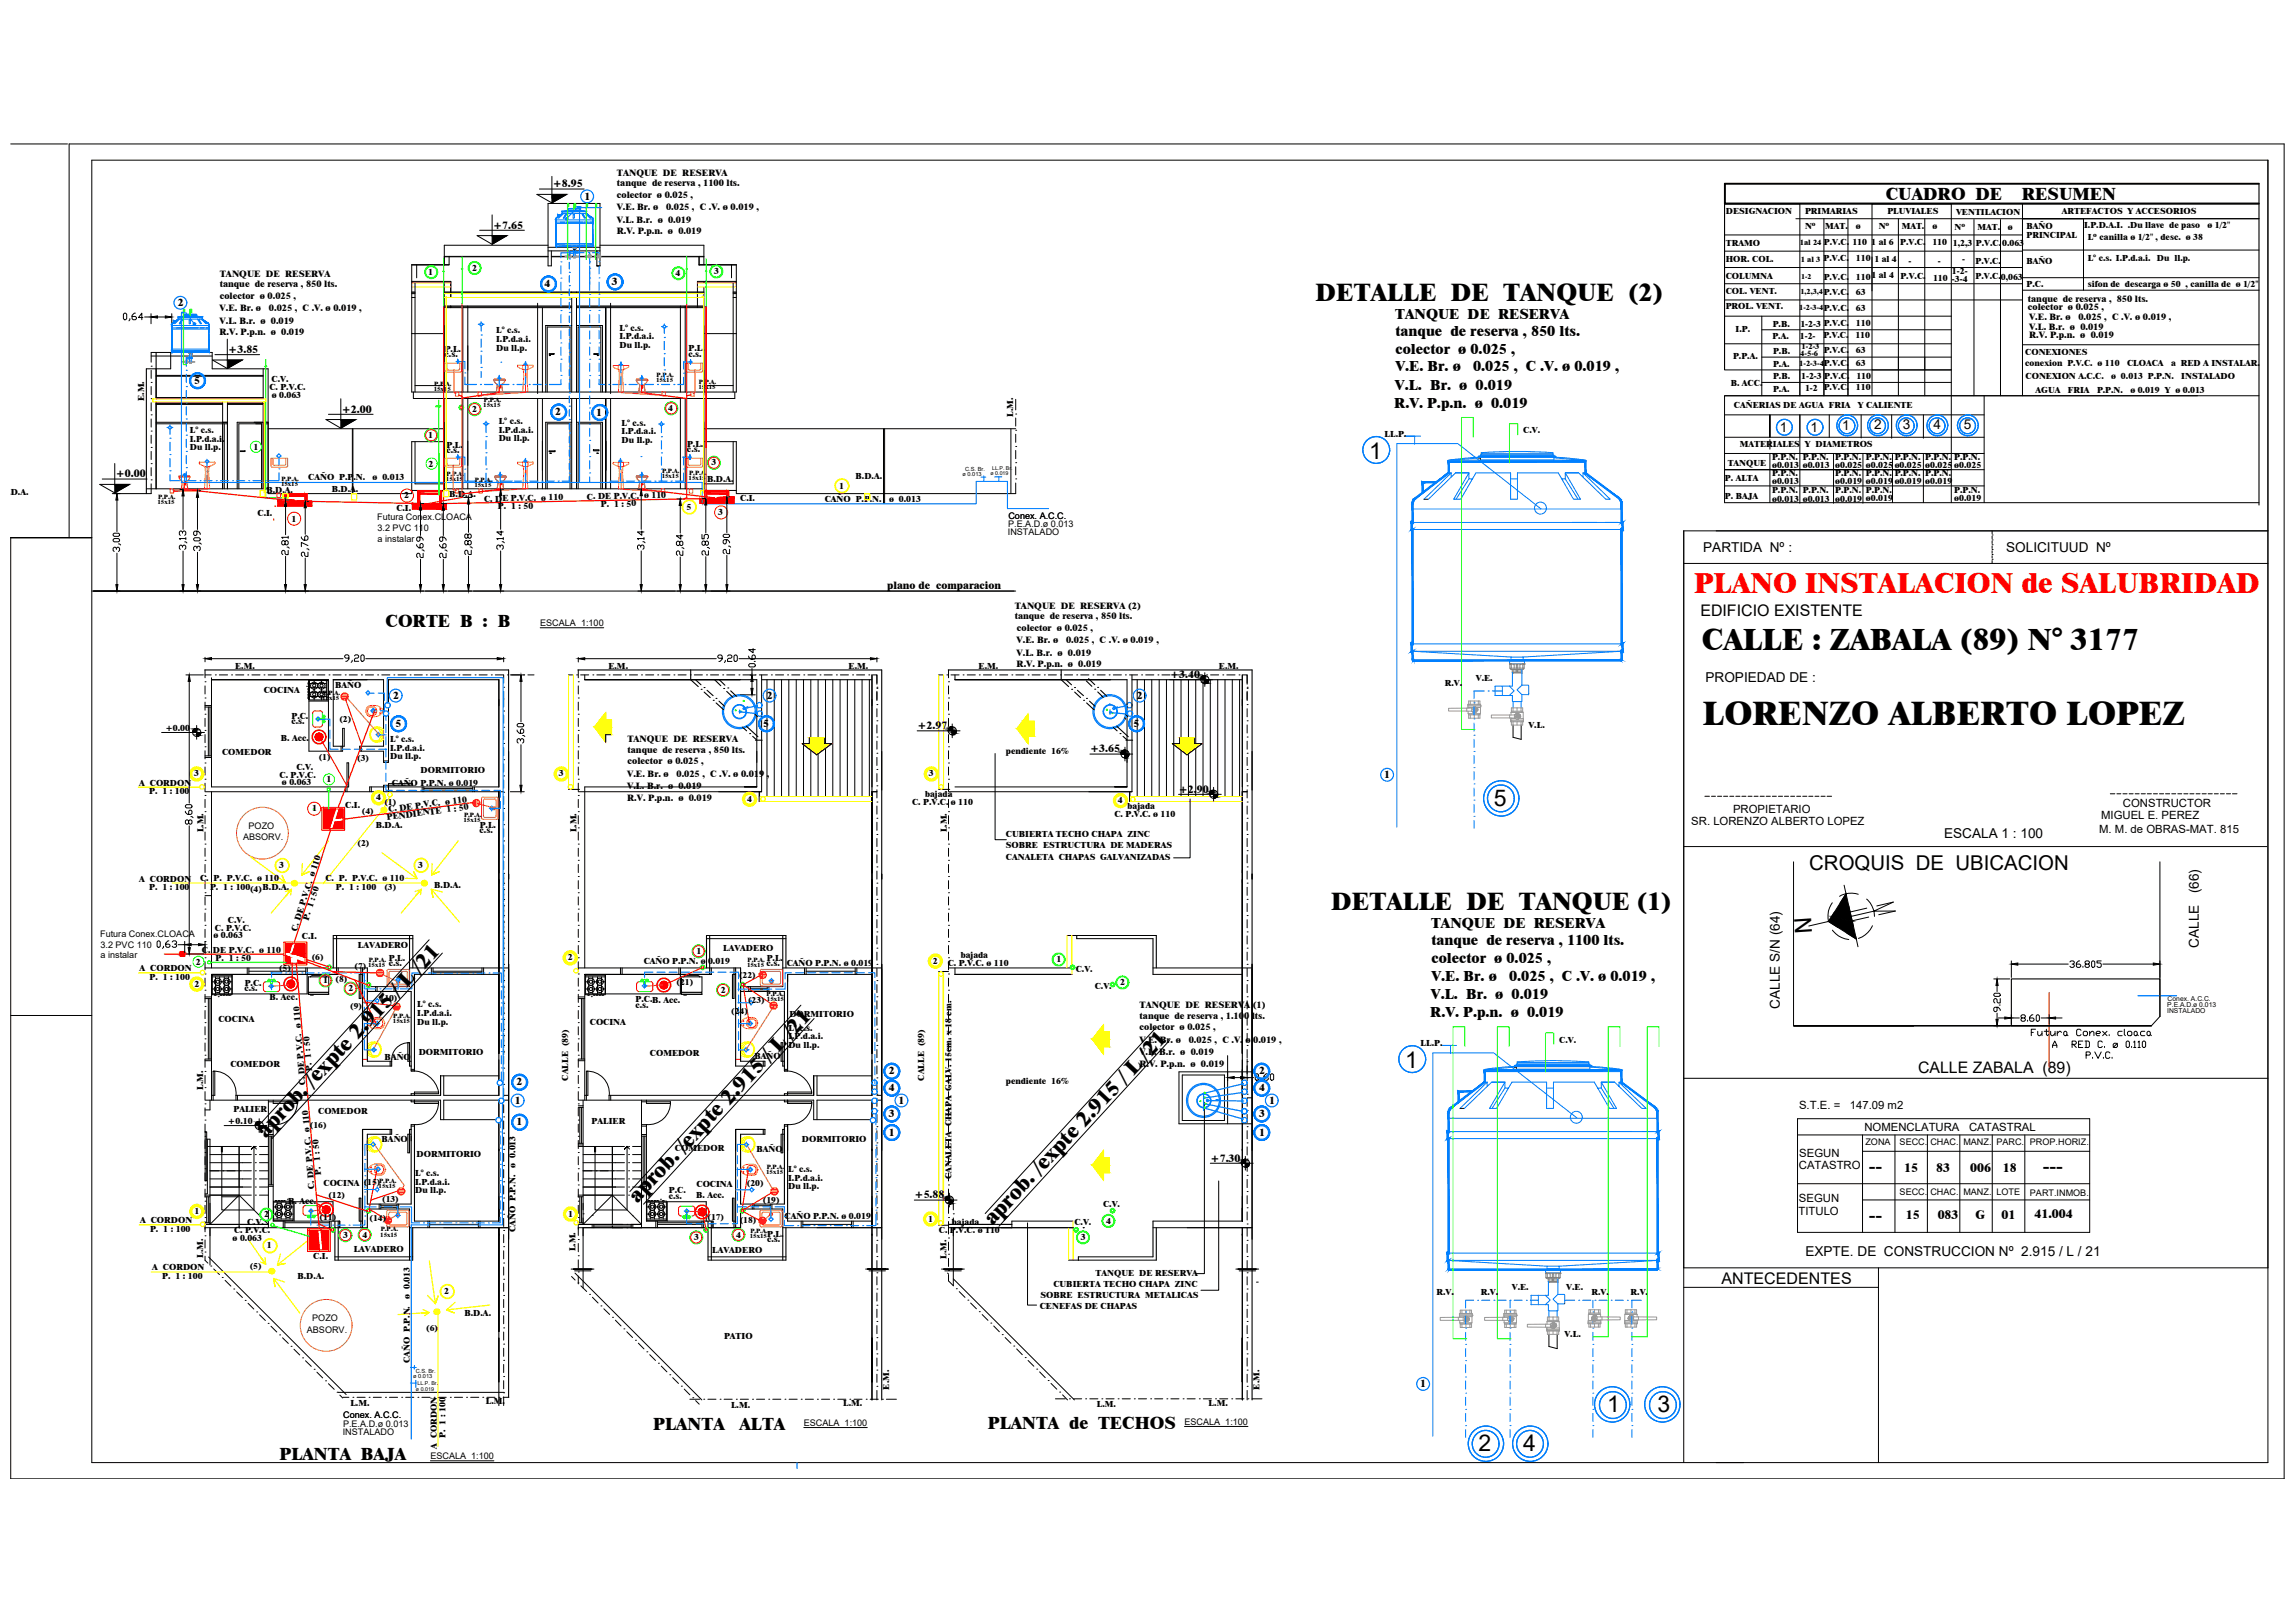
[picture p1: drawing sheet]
<svg xmlns="http://www.w3.org/2000/svg" width="707mm" height="500mm" viewBox="0 0 707 500" stroke-linecap="round" stroke-linejoin="round" font-family="sans-serif">
<defs><g id="words">
<text font-size="10.7" x="524.6" y="223.4">LORENZO ALBERTO LOPEZ</text>
<text font-size="9.6" x="524.2" y="200.3">CALLE : ZABALA (89) N° 3177</text>
<text font-size="9.1" fill="#f00" x="521.9" y="182.6">PLANO INSTALACION de SALUBRIDAD</text>
<g font-size="7.9">
<text x="405.3" y="92.6">DETALLE DE TANQUE (2)</text>
<text x="410" y="280.2">DETALLE DE TANQUE (1)</text>
</g>
<g font-size="7.1">
<text x="421.8" y="141.4">1</text>
<text x="460.2" y="248.2">5</text>
<text x="432.9" y="329">1</text>
<text x="495.1" y="434.9">1</text>
<text x="510.5" y="434.9">3</text>
<text x="455.5" y="447">2</text>
<text x="469.2" y="447">4</text>
</g>
<text font-size="7" x="558.2" y="287.3" transform="rotate(-94 558.2 287.3)">N</text>
<g font-size="6.7">
<text x="81.9" y="350.7" transform="rotate(-47 81.9 350.7)">aprob. /expte 2.915 / L /21</text>
<text x="196.3" y="370.9" transform="rotate(-47 196.3 370.9)">aprob. /expte 2.915 / L /21</text>
<text x="305.8" y="377.7" transform="rotate(-47 305.8 377.7)">aprob. /expte 2.915 / L /21</text>
</g>
<g font-size="6.3">
<text x="557.3" y="267.9">CROQUIS DE UBICACION</text>
<text x="575.6" y="361.2">--</text>
<text x="629.2" y="361.2">---</text>
<text x="575.6" y="376.2">--</text>
</g>
<g font-size="5.5">
<text x="580.9" y="61.5">CUADRO DE</text>
<text x="622.8" y="61.5">RESUMEN</text>
<text x="118.8" y="193.2">CORTE B : B</text>
<text x="201.3" y="440.4">PLANTA</text>
<text x="227.8" y="440.4">ALTA</text>
<text x="304.3" y="440.1">PLANTA de TECHOS</text>
<text x="86.1" y="449.7">PLANTA BAJA</text>
</g>
<text font-size="5.3" x="624.4" y="320.3">Futura Conex. cloaca</text>
<g font-size="4.9">
<text x="523.8" y="189.6">EDIFICIO EXISTENTE</text>
<text x="590.8" y="330.4">CALLE ZABALA (89)</text>
<text x="530.3" y="395.3">ANTECEDENTES</text>
</g>
<g font-size="4.6">
<text x="429.8" y="98.3">TANQUE DE RESERVA</text>
<text x="429.9" y="103.4">tanque de reserva , 850 lts.</text>
<text x="429.9" y="109">colector ø 0.025 ,</text>
<text x="429.9" y="114.4">V.E. Br. ø</text>
<text x="453.8" y="114.4">0.025 , C .V. ø 0.019 ,</text>
<text x="429.5" y="125.7">R.V. P.p.n. ø 0.019</text>
<text x="429.7" y="120.1">V.L. Br. ø 0.019</text>
<text x="440.9" y="286">TANQUE DE RESERVA</text>
<text x="440.9" y="291.1">tanque de reserva , 1100 lts.</text>
<text x="440.9" y="296.6">colector ø 0.025 ,</text>
<text x="441" y="302">V.E. Br. ø</text>
<text x="464.9" y="302">0.025 , C .V. ø 0.019 ,</text>
<text x="440.8" y="307.8">V.L. Br. ø 0.019</text>
<text x="440.6" y="313.4">R.V. P.p.n. ø 0.019</text>
</g>
<g font-size="4.2">
<text x="548.3" y="133.1">1</text>
<text x="557.7" y="133.1">1</text>
<text x="567.4" y="132.5">1</text>
<text x="577.3" y="132.3">2</text>
<text x="586.1" y="132.3">3</text>
<text x="595.6" y="132.3">4</text>
<text x="605" y="132.3">5</text>
<text x="524.7" y="170.1">PARTIDA Nº :</text>
<text x="618" y="170.1">SOLICITUUD Nº</text>
<text x="525.4" y="210.2">PROPIEDAD DE :</text>
<text x="598.9" y="258">ESCALA 1 : 100</text>
<text x="677.3" y="275.2" transform="rotate(-90 677.3 275.2)">(66)</text>
<text x="677.3" y="291.9" transform="rotate(-90 677.3 291.9)">CALLE</text>
<text x="548.3" y="310.7" transform="rotate(-90 548.3 310.7)">CALLE S/N (64)</text>
<text x="556.1" y="386.9">EXPTE. DE CONSTRUCCION Nº 2.915 / L / 21</text>
</g>
<g font-size="3.9">
<text x="586.6" y="360.9">15</text>
<text x="596.5" y="360.9">83</text>
<text x="606.9" y="360.9">006</text>
<text x="617" y="360.9">18</text>
<text x="587.1" y="375.5">15</text>
<text x="596.9" y="375.5">083</text>
<text x="608.5" y="375.5">G</text>
<text x="616.6" y="375.5">01</text>
<text x="626.7" y="375.3">41.004</text>
</g>
<g font-size="3.5">
<text x="533.9" y="250.4">PROPIETARIO</text>
<text x="654" y="248.7">CONSTRUCTOR</text>
<text x="521" y="254.2">SR. LORENZO ALBERTO LOPEZ</text>
<text x="646.6" y="256.4">M. M. de OBRAS-MAT. 815</text>
<text x="647.2" y="252.4">MIGUEL E. PEREZ</text>
<text x="554.2" y="341.6">S.T.E. =</text>
<text x="569.8" y="341.6">147.09 m2</text>
<text x="574.3" y="348.2">NOMENCLATURA</text>
<text x="606.5" y="348.2">CATASTRAL</text>
<text x="554.3" y="356.3">SEGUN</text>
<text x="554.1" y="360.1">CATASTRO</text>
<text x="554.1" y="370.3">SEGUN</text>
<text x="554" y="374.2">TITULO</text>
</g>
<g font-size="3.4">
<text x="170.3" y="57.7">+8.95</text>
<text x="151.9" y="70.5">+7.65</text>
<text x="70.3" y="108.7">+3.85</text>
<text x="105.3" y="127.1">+2.00</text>
<text x="35.6" y="147">+0.00</text>
<text x="273.3" y="181.4">plano de comparacion</text>
<text x="360.4" y="208.8">+3.40</text>
<text x="282.6" y="224.6">+2.97</text>
<text x="335.8" y="231.7">+3.65</text>
<text x="363.1" y="244.2">+2.90</text>
<text x="372.9" y="357.8">+7.30</text>
<text x="281.7" y="369.1">+5.88</text>
</g>
<g font-size="3.3">
<text x="180" y="61.5">1</text>
<text x="167.8" y="88.4">4</text>
<text x="188.5" y="87.7">3</text>
<text x="54.7" y="94.2">2</text>
<text x="59.9" y="118.3">5</text>
<text x="171" y="127.8">2</text>
<text x="183.6" y="128.2">1</text>
<text x="121.1" y="215.2">2</text>
<text x="236.2" y="215.2">2</text>
<text x="350.2" y="215.2">2</text>
<text x="121.8" y="223.9">5</text>
<text x="235.1" y="223.9">5</text>
<text x="349.2" y="223.9">5</text>
<text x="426.3" y="239.5">1</text>
<text x="159.1" y="334.3">2</text>
<text x="273.8" y="330.9">2</text>
<text x="387.9" y="330.9">2</text>
<text x="158.6" y="340">1</text>
<text x="273.8" y="336.1">4</text>
<text x="276.8" y="340">1</text>
<text x="387.9" y="336.1">4</text>
<text x="390.9" y="340">1</text>
<text x="159.1" y="346.6">1</text>
<text x="273.8" y="344.1">3</text>
<text x="387.9" y="344.1">3</text>
<text x="273.8" y="349.9">1</text>
<text x="387.9" y="349.9">1</text>
<text x="437.4" y="427.2">1</text>
</g>
<g font-size="2.9">
<text x="190" y="54.1">TANQUE DE RESERVA</text>
<text x="190.1" y="57.3">tanque de reserva , 1100 lts.</text>
<text x="190" y="64.8">V.E. Br. ø</text>
<text x="190.1" y="60.8">colector ø 0.025 ,</text>
<text x="205.2" y="64.8">0.025 , C .V. ø 0.019 ,</text>
<text x="190" y="68.6">V.L. B.r. ø 0.019</text>
<text x="190" y="72.2">R.V. P.p.n. ø 0.019</text>
<text x="67.7" y="85.2">TANQUE DE RESERVA</text>
<text x="67.7" y="88.4">tanque de reserva , 850 lts.</text>
<text x="67.6" y="95.9">V.E. Br. ø</text>
<text x="67.7" y="92">colector ø 0.025 ,</text>
<text x="82.8" y="95.9">0.025 , C .V. ø 0.019 ,</text>
<text x="624.7" y="92.9">tanque de reserva , 850 lts.</text>
<text x="624.7" y="95.6">colector ø 0.025 ,</text>
<text x="67.6" y="99.7">V.L. B.r. ø 0.019</text>
<text x="625" y="98.6">V.E. Br. ø</text>
<text x="625" y="101.5">V.L. B.r. ø 0.019</text>
<text x="640.2" y="98.6">0.025 , C .V. ø 0.019 ,</text>
<text x="67.6" y="103.3">R.V. P.p.n. ø 0.019</text>
<text x="625" y="104.2">R.V. P.p.n. ø 0.019</text>
<text x="312.6" y="187.5">TANQUE DE RESERVA (2)</text>
<text x="312.6" y="190.7">tanque de reserva , 850 lts.</text>
<text x="313.3" y="194.2">colector ø 0.025 ,</text>
<text x="313.2" y="198.1">V.E. Br. ø</text>
<text x="313.2" y="201.9">V.L. B.r. ø 0.019</text>
<text x="328.4" y="198.1">0.025 , C .V. ø 0.019 ,</text>
<text x="313.2" y="205.5">R.V. P.p.n. ø 0.019</text>
<text x="193.3" y="228.7">TANQUE DE RESERVA</text>
<text x="193.3" y="231.9">tanque de reserva , 850 lts.</text>
<text x="193.2" y="239.4">V.E. Br. ø</text>
<text x="193.3" y="235.4">colector ø 0.025 ,</text>
<text x="208.4" y="239.4">0.025 , C .V. ø 0.019 ,</text>
<text x="193.2" y="243.1">V.L. B.r. ø 0.019</text>
<text x="193.2" y="246.7">R.V. P.p.n. ø 0.019</text>
<text x="351" y="310.5">TANQUE DE RESERVA (1)</text>
<text x="351.1" y="313.7">tanque de reserva , 1.100 lts.</text>
<text x="351.1" y="317.3">colector ø 0.025 ,</text>
<text x="351" y="321.2">V.E. Br. ø</text>
<text x="366.2" y="321.2">0.025 , C .V. ø 0.019 ,</text>
<text x="351" y="325">V.L. B.r. ø 0.019</text>
<text x="351" y="328.5">R.V. P.p.n. ø 0.019</text>
</g>
<g font-size="2.8">
<text x="531.6" y="65.9">DESIGNACION</text>
<text x="556" y="65.9">PRIMARIAS</text>
<text x="581.4" y="65.9">PLUVIALES</text>
<text x="635.1" y="65.9">ARTEFACTOS Y ACCESORIOS</text>
<text x="556" y="70.6">Nº</text>
<text x="562.3" y="70.6">MAT.</text>
<text x="571.7" y="70.6">ø</text>
<text x="578.7" y="70.6">Nº</text>
<text x="585.8" y="70.6">MAT.</text>
<text x="595.2" y="70.6">ø</text>
<text x="602.1" y="70.8">Nº</text>
<text x="602.6" y="66.2">VENTILACION</text>
<text x="609.1" y="70.8">MAT.</text>
<text x="618.5" y="70.8">ø</text>
<text x="624.3" y="70.6">BAÑO</text>
<text x="642" y="70.3">I.P.D.A.I. .Du llave de paso</text>
<text x="680" y="70.3">ø 1/2&quot;</text>
<text x="531.6" y="75.7">TRAMO</text>
<text x="561.8" y="75.5">P.V.C. 110</text>
<text x="576.5" y="75.5">1 al 6</text>
<text x="585.4" y="75.5">P.V.C.</text>
<text x="595.2" y="75.5">110</text>
<text x="601.6" y="75.8">1,2,3 P.V.C.</text>
<text x="616.8" y="75.8">0.063</text>
<text x="624.3" y="73.3">PRINCIPAL</text>
<text x="643.1" y="73.8">Lº canilla ø 1/2&quot; , desc. ø 38</text>
<text x="145.4" y="83.5">2</text>
<text x="531.6" y="80.8">HOR. COL.</text>
<text x="561.8" y="80.5">P.V.C.</text>
<text x="571.7" y="80.5">110</text>
<text x="577.4" y="80.7">1 al 4</text>
<text x="587.9" y="81.2">-</text>
<text x="597" y="81.2">-</text>
<text x="604.5" y="80.7">-</text>
<text x="608.6" y="81.2">P.V.C.</text>
<text x="624.2" y="81.2">BAÑO</text>
<text x="643.1" y="80.5">L° c.s. I.P.d.a.i. Du ll.p.</text>
<text x="131.9" y="84.6">1</text>
<text x="208.1" y="85.1">4</text>
<text x="220" y="84.4">3</text>
<text x="531.6" y="86">COLUMNA</text>
<text x="561.8" y="86.2">P.V.C.</text>
<text x="571.7" y="86.2">1101 al 4</text>
<text x="585.4" y="86">P.V.C.</text>
<text x="595.5" y="86.5">110</text>
<text x="601.3" y="84.5">1-2-</text>
<text x="601.3" y="86.8">-3-4</text>
<text x="608.6" y="85.9">P.V.C.</text>
<text x="616.3" y="86.2">0,063</text>
<text x="624.3" y="88.4">P.C.</text>
<text x="643.1" y="88.4">sifon de descarga ø 50 , canilla de ø 1/2&quot;</text>
<text x="531.6" y="90.5">COL. VENT.</text>
<text x="531.6" y="95.3">PROL. VENT.</text>
<text x="561.8" y="90.9">P.V.C.</text>
<text x="561.8" y="95.7">P.V.C.</text>
<text x="571.7" y="90.9">63</text>
<text x="571.7" y="95.7">63</text>
<text x="190.8" y="101.8">L° c.s.</text>
<text x="546.1" y="100.8">P.B.</text>
<text x="554.6" y="100.7">1-2-3 P.V.C.</text>
<text x="571.7" y="100.4">110</text>
<text x="152.8" y="102.7">L° c.s.</text>
<text x="152.8" y="105.4">I.P.d.a.i.</text>
<text x="190.8" y="104.5">I.P.d.a.i.</text>
<text x="190.8" y="107.2">Du ll.p.</text>
<text x="534.6" y="102.4">I.P.</text>
<text x="546" y="104.5">P.A.</text>
<text x="554.4" y="104.5">1-2-</text>
<text x="561.7" y="104.2">P.V.C.</text>
<text x="571.5" y="104.2">110</text>
<text x="136.9" y="110">c.s.</text>
<text x="137" y="108.4">P.L.</text>
<text x="152.8" y="108">Du ll.p.</text>
<text x="212.1" y="109.9">c.s.</text>
<text x="212.1" y="108.3">P.L.</text>
<text x="533.9" y="110.4">P.P.A.</text>
<text x="546.2" y="109">P.B.</text>
<text x="546.2" y="112.9">P.A.</text>
<text x="561.8" y="108.7">P.V.C.</text>
<text x="561.8" y="112.6">P.V.C.</text>
<text x="571.7" y="108.7">63</text>
<text x="571.7" y="112.6">63</text>
<text x="623.9" y="109.4">CONEXIONES</text>
<text x="623.9" y="112.7">conexion P.V.C. ø 110</text>
<text x="655.2" y="112.7">CLOACA</text>
<text x="668.8" y="112.7">a RED A INSTALAR.</text>
<text x="83.7" y="117.6">C.V.</text>
<text x="533.1" y="118.8">B. ACC.</text>
<text x="546.2" y="116.8">P.B.</text>
<text x="554.9" y="116.8">1-2-3</text>
<text x="561.9" y="116.8">P.V.C.</text>
<text x="571.8" y="116.8">110</text>
<text x="624" y="116.9">CONEXION A.C.C.</text>
<text x="650.3" y="116.9">ø 0.013 P.P.N.</text>
<text x="671.9" y="116.9">INSTALADO</text>
<text x="44.4" y="123.5" transform="rotate(-90 44.4 123.5)">E.M.</text>
<text x="83" y="120">C. P.V.C.</text>
<text x="83.7" y="122.4">ø 0.063</text>
<text x="534.1" y="125.6">CAÑERIAS DE AGUA FRIA</text>
<text x="546.2" y="120.6">P.A.</text>
<text x="556" y="120.5">1-2 P.V.C.</text>
<text x="571.7" y="120.2">110</text>
<text x="572.3" y="125.6">Y CALIENTE</text>
<text x="627.1" y="121.1">AGUA</text>
<text x="637" y="121.1">FRIA</text>
<text x="646" y="121.1">P.P.N.</text>
<text x="656.2" y="121.1">ø 0.019 Y ø 0.013</text>
<text x="145.4" y="126.9">2</text>
<text x="153.6" y="130.6">L° c.s.</text>
<text x="191.5" y="131.1">L° c.s.</text>
<text x="205.9" y="126.7">4</text>
<text x="312.1" y="128.5" transform="rotate(-90 312.1 128.5)">L.M.</text>
<text x="58.5" y="133.3">L° c.s.</text>
<text x="58.5" y="136">I.P.d.a.i.</text>
<text x="131.9" y="134.8">1</text>
<text x="137.6" y="138">P.L.</text>
<text x="153.6" y="133.3">I.P.d.a.i.</text>
<text x="153.6" y="135.9">Du ll.p.</text>
<text x="191.5" y="133.8">I.P.d.a.i.</text>
<text x="191.5" y="136.5">Du ll.p.</text>
<text x="211.7" y="137.7">P.L.</text>
<text x="426.5" y="134.6">LL.P.</text>
<text x="469.2" y="133.5">C.V.</text>
<text x="535.9" y="137.8">MATERIALES Y DIAMETROS</text>
<text x="58.5" y="138.7">Du ll.p.</text>
<text x="78.1" y="138.6">1</text>
<text x="132" y="143.8">2</text>
<text x="137.5" y="139.6">c.s.</text>
<text x="211.6" y="139.3">c.s.</text>
<text x="219.2" y="143.4">3</text>
<text x="532.2" y="143.4">TANQUE</text>
<text x="545.9" y="141.5">P.P.N.</text>
<text x="555.3" y="141.5">P.P.N.</text>
<text x="565.3" y="141.5">P.P.N.</text>
<text x="574.8" y="141.5">P.P.N.</text>
<text x="583.6" y="141.5">P.P.N.</text>
<text x="593.1" y="141.5">P.P.N.</text>
<text x="602" y="141.5">P.P.N.</text>
<text x="95" y="147.9">CAÑO P.P.N.</text>
<text x="114.8" y="147.9">ø 0.013</text>
<text x="217.8" y="148.6">B.D.A.</text>
<text x="263.6" y="147.7">B.D.A.</text>
<text x="531.4" y="148.3">P. ALTA</text>
<text x="545.9" y="144.1">ø0.013</text>
<text x="545.9" y="146.7">P.P.N.</text>
<text x="545.9" y="149.2">ø0.013</text>
<text x="555.3" y="144.1">ø0.013</text>
<text x="565.3" y="144.1">ø0.025</text>
<text x="565.3" y="146.7">P.P.N.</text>
<text x="565.3" y="149.2">ø0.019</text>
<text x="574.8" y="144.1">ø0.025</text>
<text x="574.8" y="146.7">P.P.N.</text>
<text x="574.8" y="149.2">ø0.019</text>
<text x="583.6" y="144.1">ø0.025</text>
<text x="583.6" y="146.7">P.P.N.</text>
<text x="583.6" y="149.2">ø0.019</text>
<text x="593.1" y="144.1">ø0.025</text>
<text x="593.1" y="146.7">P.P.N.</text>
<text x="593.1" y="149.2">ø0.019</text>
<text x="602" y="144.1">ø0.025</text>
<text x=".6" y="152.6">B.D.A.</text>
<text x="82.1" y="151.7">B.D.A.</text>
<text x="102.2" y="151.4">B.D.A.</text>
<text x="124.5" y="153.4">2</text>
<text x="138.4" y="153">B.D.A.</text>
<text x="149.1" y="154.5" transform="rotate(-1 149.1 154.5)">C. DE P.V.C. ø 110</text>
<text x="180.8" y="153.9" transform="rotate(-1 180.8 153.9)">C. DE P.V.C. ø 110</text>
<text x="228" y="154.2">C.I.</text>
<text x="254" y="154.6">CAÑO P.P.N.</text>
<text x="258.5" y="150.6">1</text>
<text x="273.9" y="154.6">ø 0.013</text>
<text x="531.4" y="153.6">P. BAJA</text>
<text x="545.9" y="151.9">P.P.N.</text>
<text x="545.9" y="154.5">ø0.013</text>
<text x="555.3" y="151.9">P.P.N.</text>
<text x="555.3" y="154.5">ø0.013</text>
<text x="565.3" y="151.9">P.P.N.</text>
<text x="565.3" y="154.5">ø0.019</text>
<text x="574.8" y="151.8">P.P.N.</text>
<text x="574.8" y="154.3">ø0.019</text>
<text x="602" y="151.8">P.P.N.</text>
<text x="602" y="154.3">ø0.019</text>
<text x="79.3" y="159">C.I.</text>
<text x="89.8" y="160.7">1</text>
<text x="116.2" y="160.3">Futura Conex.CLOACA</text>
<text x="122.1" y="157.3">C.I.</text>
<text x="153.4" y="156.9" transform="rotate(-1 153.4 156.9)">P. 1 : 50</text>
<text x="185.1" y="156.2" transform="rotate(-1 185.1 156.2)">P. 1 : 50</text>
<text x="211.5" y="157">5</text>
<text x="221.3" y="158.6">3</text>
<text x="310.6" y="159.8">Conex. A.C.C.</text>
<text x="116.3" y="163.7">3.2 PVC 110</text>
<text x="116.3" y="167">a instalar</text>
<text x="310.5" y="164.8">INSTALADO</text>
<text x="310.6" y="162.3">P.E.A.D.ø 0.013</text>
<text x="166.4" y="192.8">ESCALA 1:100</text>
<text x="72.4" y="206">E.M.</text>
<text x="187.4" y="206">E.M.</text>
<text x="261.4" y="206">E.M.</text>
<text x="301.5" y="206">E.M.</text>
<text x="375.5" y="206">E.M.</text>
<text x="454.6" y="209.6">V.E.</text>
<text x="81.2" y="213.3">COCINA</text>
<text x="103.2" y="212">BAÑO</text>
<text x="445.1" y="211.3">R.V.</text>
<text x="89.8" y="221.4">P.C.</text>
<text x="51" y="225.1">+0.00</text>
<text x="89.7" y="223">c.s.</text>
<text x="470.8" y="224.3">V.L.</text>
<text x="68.4" y="232.6">COMEDOR</text>
<text x="86.5" y="228.4">B. Acc.</text>
<text x="120.2" y="228.5">L° c.s.</text>
<text x="120.2" y="231.2">I.P.d.a.i.</text>
<text x="120.2" y="233.9">Du ll.p.</text>
<text x="309.9" y="232.3">pendiente 16%</text>
<text x="59.9" y="239.2">3</text>
<text x="86.1" y="239.5">C. P.V.C.</text>
<text x="91.3" y="237">C.V.</text>
<text x="129.5" y="238.2">DORMITORIO</text>
<text x="172.2" y="239.2">3</text>
<text x="286.2" y="239.2">3</text>
<text x="42.9" y="242">A CORDON</text>
<text x="45.9" y="244.7">P. 1 : 100</text>
<text x="86.9" y="241.9">ø 0.063</text>
<text x="100.5" y="241">1</text>
<text x="120.7" y="242">CAÑO P.P.N. ø 0.019</text>
<text x="285" y="245.4">bajada</text>
<text x="96.1" y="249.7">1</text>
<text x="106.3" y="248.8">C.I.</text>
<text x="115.9" y="246.5">4</text>
<text x="119.8" y="250.1" transform="rotate(-7 119.8 250.1)">C. DE P.V.C. ø 110</text>
<text x="230.1" y="246.9">4</text>
<text x="281" y="247.9">C. P.V.C. ø 110</text>
<text x="343.3" y="251.8">C. P.V.C. ø 110</text>
<text x="344.4" y="247.4">4</text>
<text x="347.3" y="249.3">bajada</text>
<text x="62.7" y="256.3" transform="rotate(-90 62.7 256.3)">L.M.</text>
<text x="76.6" y="255.2">POZO</text>
<text x="115.8" y="255">B.D.A.</text>
<text x="119.3" y="252.6" transform="rotate(-7 119.3 252.6)">PENDIENTE 1 : 50</text>
<text x="147.7" y="256.7">c.s.</text>
<text x="147.8" y="255.1">P.L.</text>
<text x="177.6" y="256.3" transform="rotate(-90 177.6 256.3)">L.M.</text>
<text x="291.7" y="256.3" transform="rotate(-90 291.7 256.3)">L.M.</text>
<text x="309.9" y="257.9">CUBIERTA TECHO CHAPA ZINC</text>
<text x="74.9" y="258.8">ABSORV.</text>
<text x="309.9" y="261.2">SOBRE ESTRUCTURA DE MADERAS</text>
<text x="86" y="267.3">3</text>
<text x="128.8" y="267.3">3</text>
<text x="309.9" y="264.8">CANALETA CHAPAS GALVANIZADAS</text>
<text x="42.9" y="271.5">A CORDON</text>
<text x="45.9" y="274.2">P. 1 : 100</text>
<text x="61.6" y="271.4">C. P. P.V.C. ø 110</text>
<text x="64.7" y="274.1">P. 1 : 100</text>
<text x="80.9" y="274.1">B.D.A.</text>
<text x="100.2" y="271.4">C. P. P.V.C. ø 110</text>
<text x="103.5" y="274.2">P. 1 : 100</text>
<text x="133.8" y="273.4">B.D.A.</text>
<text x="66.2" y="286.7">C. P.V.C.</text>
<text x="70.2" y="284.2">C.V.</text>
<text x="91.4" y="286.9" transform="rotate(-72 91.4 286.9)">C. DE P.V.C. ø 110</text>
<text x="95" y="283.6" transform="rotate(-72 95 283.6)">P. 1 : 50</text>
<text x="30.9" y="288.5">Futura Conex.CLOACA</text>
<text x="30.9" y="291.9">3.2 PVC 110</text>
<text x="62.2" y="293.5">C. DE P.V.C. ø 110</text>
<text x="65.8" y="289">ø 0.063</text>
<text x="93" y="289.4">C.I.</text>
<text x="110.3" y="291.9">LAVADERO</text>
<text x="214.5" y="293.8">1</text>
<text x="222.8" y="293">LAVADERO</text>
<text x="31" y="295.2">a instalar</text>
<text x="43" y="299.2">A CORDON</text>
<text x="60.4" y="297.1">2</text>
<text x="66.4" y="295.9">P. 1 : 50</text>
<text x="119.8" y="297.6">c.s.</text>
<text x="119.8" y="296">P.L.</text>
<text x="174.9" y="295.8">2</text>
<text x="198.3" y="297">CAÑO P.P.N. ø 0.019</text>
<text x="236.1" y="297.5">c.s.</text>
<text x="236.2" y="295.9">P.L.</text>
<text x="242.4" y="297.4">CAÑO P.P.N. ø 0.019</text>
<text x="287.4" y="296.8">2</text>
<text x="291.9" y="297.5">C. P.V.C. ø 110</text>
<text x="296" y="295">bajada</text>
<text x="325.4" y="296.3">1</text>
<text x="331.4" y="299.4">C.V.</text>
<text x="46.1" y="301.9">P. 1 : 100</text>
<text x="59.9" y="303.9">2</text>
<text x="75.3" y="305.3">c.s.</text>
<text x="75.4" y="303.7">P.C.</text>
<text x="99.6" y="302.8">1</text>
<text x="107.3" y="305.4">2</text>
<text x="222.1" y="305.8">2</text>
<text x="337.2" y="304.6">C.V.</text>
<text x="345.1" y="303.5">2</text>
<text x="83.1" y="308.1">B. Acc.</text>
<text x="128.5" y="310.2">L° c.s.</text>
<text x="195.7" y="310.4">c.s.</text>
<text x="195.8" y="308.8">P.C.B. Acc.</text>
<text x="67.3" y="314.9">COCINA</text>
<text x="128.5" y="312.9">I.P.d.a.i.</text>
<text x="128.5" y="315.6">Du ll.p.</text>
<text x="181.7" y="315.7">COCINA</text>
<text x="242.9" y="317.4">L° c.s.</text>
<text x="243.2" y="313.2">DORMITORIO</text>
<text x="242.9" y="320.1">I.P.d.a.i.</text>
<text x="242.9" y="322.8">Du ll.p.</text>
<text x="437.6" y="322.3">LL.P.</text>
<text x="480.3" y="321.2">C.V.</text>
<text x="71" y="328.7">COMEDOR</text>
<text x="96.2" y="329.9" transform="rotate(-95 96.2 329.9)">P. 1 : 50</text>
<text x="118.5" y="326.4">BAÑO</text>
<text x="129" y="325">DORMITORIO</text>
<text x="200.2" y="325.2">COMEDOR</text>
<text x="232.5" y="326.2">BAÑO</text>
<text x="62.6" y="335.7" transform="rotate(-90 62.6 335.7)">L.M.</text>
<text x="94.1" y="334.3" transform="rotate(-95 94.1 334.3)">C. DE P.V.C. ø 110</text>
<text x="175" y="332.8" transform="rotate(-90 175 332.8)">CALLE (89)</text>
<text x="284.7" y="332.8" transform="rotate(-90 284.7 332.8)">CALLE (89)</text>
<text x="309.9" y="333.8">pendiente 16%</text>
<text x="70.2" y="346.2">+0.10</text>
<text x="71.9" y="342.6">PALIER</text>
<text x="98" y="343.1">COMEDOR</text>
<text x="182.2" y="346.1">PALIER</text>
<text x="117.6" y="351.8">BAÑO</text>
<text x="247" y="351.6">DORMITORIO</text>
<text x="574.6" y="352.8">ZONA</text>
<text x="585.2" y="352.8">SECC.</text>
<text x="594.7" y="352.8">CHAC.</text>
<text x="604.8" y="352.8">MANZ.</text>
<text x="615" y="352.8">PARC.</text>
<text x="625.3" y="352.8">PROP.HORIZ.</text>
<text x="128.3" y="356.5">DORMITORIO</text>
<text x="158.8" y="359.6" transform="rotate(-90 158.8 359.6)">ø 0.013</text>
<text x="207.9" y="354.6">COMEDOR</text>
<text x="233" y="354.9">BAÑO</text>
<text x="99" y="361.8" transform="rotate(-94 99 361.8)">P. 1 : 50</text>
<text x="99.7" y="365.4">COCINA</text>
<text x="127.9" y="362.2">L° c.s.</text>
<text x="127.9" y="364.9">I.P.d.a.i.</text>
<text x="214.5" y="365.6">COCINA</text>
<text x="242.8" y="361">L° c.s.</text>
<text x="242.8" y="363.7">I.P.d.a.i.</text>
<text x="293.1" y="363.2" transform="rotate(-90 293.1 363.2)">CANALETA CHAPA GALV. 15cm. x 18 cm.</text>
<text x="88.8" y="371">B. Acc.</text>
<text x="96.9" y="366.2" transform="rotate(-95 96.9 366.2)">C. DE P.V.C. ø 110</text>
<text x="127.9" y="367.6">Du ll.p.</text>
<text x="206" y="369.2">c.s.</text>
<text x="206" y="367.6">P.C.</text>
<text x="214.5" y="368.9">B. Acc.</text>
<text x="242.8" y="366.4">Du ll.p.</text>
<text x="339.8" y="371.9">C.V.</text>
<text x="585.2" y="368.1">SECC.</text>
<text x="594.7" y="368.1">CHAC.</text>
<text x="604.8" y="368.1">MANZ.</text>
<text x="615" y="368.1">LOTE</text>
<text x="625.3" y="368.2">PART.INMOB.</text>
<text x="43.2" y="376.8">A CORDON</text>
<text x="59.9" y="373.9">1</text>
<text x="76.1" y="377.4">C.V.</text>
<text x="81.4" y="374.9">2</text>
<text x="175" y="374.7">1</text>
<text x="241.7" y="375.3">CAÑO P.P.N. ø 0.019</text>
<text x="285.9" y="376.2">1</text>
<text x="293.2" y="377.3">bajada</text>
<text x="331" y="377.3">C.V.</text>
<text x="340.8" y="376.9">4</text>
<text x="46.2" y="379.4">P. 1 : 100</text>
<text x="71.7" y="382.2">ø 0.063</text>
<text x="72.1" y="379.9">C. P.V.C.</text>
<text x="105.7" y="381.3">3</text>
<text x="111.6" y="381.2">4</text>
<text x="158.8" y="379.4" transform="rotate(-90 158.8 379.4)">CAÑO P.P.N.</text>
<text x="213.8" y="382">3</text>
<text x="226.8" y="381.2">4</text>
<text x="236.3" y="382.5">c.s.</text>
<text x="236.3" y="380.9">P.L.</text>
<text x="289.2" y="379.8">C. P.V.C. ø 110</text>
<text x="333" y="382">3</text>
<text x="62.6" y="387.4" transform="rotate(-90 62.6 387.4)">L.M.</text>
<text x="82.2" y="384.5">1</text>
<text x="96.5" y="387.8">C.I.</text>
<text x="109" y="385.5">LAVADERO</text>
<text x="177.3" y="385.5" transform="rotate(-90 177.3 385.5)">L.M.</text>
<text x="219.4" y="385.8">LAVADERO</text>
<text x="291.6" y="387.7" transform="rotate(-90 291.6 387.7)">L.M.</text>
<text x="46.9" y="391.3">A CORDON</text>
<text x="50" y="394">P. 1 : 100</text>
<text x="91.7" y="394">B.D.A.</text>
<text x="337.5" y="393.1">TANQUE DE RESERVA</text>
<text x="126.2" y="400" transform="rotate(-90 126.2 400)">ø 0.013</text>
<text x="136.9" y="398.6">2</text>
<text x="320.5" y="399.8">SOBRE ESTRUCTURA METALICAS</text>
<text x="324.5" y="396.4">CUBIERTA TECHO CHAPA ZINC</text>
<text x="442.5" y="398.9">R.V.</text>
<text x="456.1" y="398.9">R.V.</text>
<text x="465.7" y="397.3">V.E.</text>
<text x="482.5" y="397.3">V.E.</text>
<text x="490.3" y="398.9">R.V.</text>
<text x="502.3" y="398.9">R.V.</text>
<text x="96.2" y="406.8">POZO</text>
<text x="143.1" y="405.4">B.D.A.</text>
<text x="320.3" y="403.2">CENEFAS DE CHAPAS</text>
<text x="94.5" y="410.4">ABSORV.</text>
<text x="223.1" y="412.5">PATIO</text>
<text x="481.9" y="411.9">V.L.</text>
<text x="126.2" y="419.8" transform="rotate(-90 126.2 419.8)">CAÑO P.P.N.</text>
<text x="273.9" y="428" transform="rotate(-90 273.9 428)">E.M.</text>
<text x="388" y="428" transform="rotate(-90 388 428)">E.M.</text>
<text x="105.7" y="436.9">Conex. A.C.C.</text>
<text x="107.9" y="433.1">L.M.</text>
<text x="149.6" y="432.4">L.M.</text>
<text x="225.2" y="433.5">L.M.</text>
<text x="259.7" y="433">L.M.</text>
<text x="337.9" y="433.4">L.M.</text>
<text x="372.3" y="432.9">L.M.</text>
<text x="105.6" y="441.9">INSTALADO</text>
<text x="105.7" y="439.4">P.E.A.D.ø 0.013</text>
<text x="137.2" y="442.9" transform="rotate(-90 137.2 442.9)">P. 1 : 100</text>
<text x="247.6" y="439.1">ESCALA 1:100</text>
<text x="364.9" y="438.8">ESCALA 1:100</text>
<text x="132.6" y="449.3">ESCALA 1:100</text>
<text x="134.6" y="446.3" transform="rotate(-90 134.6 446.3)">A CORDON</text>
</g>
<g font-size="2.7">
<text x="104.6" y="222.5">(2)</text>
<text x="98.2" y="234.2">(1)</text>
<text x="110.1" y="234.4">(3)</text>
<text x="111.5" y="250.6">(4)</text>
<text x="118.4" y="247.8">(1)</text>
<text x="110.2" y="260.4">(2)</text>
<text x="77" y="274.8">(4)</text>
<text x="118.4" y="274.2">(3)</text>
<text x="86" y="299.2">(5)</text>
<text x="96" y="295.6">(6)</text>
<text x="109.2" y="298.5">(7)</text>
<text x="103.4" y="302.6">(8)</text>
<text x="208.4" y="303.5">(21)</text>
<text x="227.7" y="301.3">(22)</text>
<text x="107.9" y="310.7">(9)</text>
<text x="117.3" y="308.5">(10)</text>
<text x="230.4" y="309">(23)</text>
<text x="225.3" y="312.3">(24)</text>
<text x="95.5" y="347.5">(16)</text>
<text x="112.1" y="364.9">(15)</text>
<text x="230.1" y="365.4">(20)</text>
<text x="101.2" y="369">(12)</text>
<text x="117.7" y="370.1">(13)</text>
<text x="235" y="370.5">(19)</text>
<text x="98.5" y="375.7">(11)</text>
<text x="113.8" y="376">(14)</text>
<text x="217.9" y="375.9">(17)</text>
<text x="227.9" y="376.8">(18)</text>
<text x="76.9" y="391">(5)</text>
<text x="131.3" y="410.1">(6)</text>
</g>
<g font-size="2.4">
<text x="554.4" y="75.5">1al 24</text>
<text x="554.7" y="80.6">1 al 3</text>
<text x="554.2" y="95.5">1-2-3-4</text>
<text x="555" y="107.5">1-2-3</text>
<text x="554.2" y="112.6">1-2-3-4</text>
<text x="554.6" y="109.7">4-5-6</text>
</g>
<text font-size="2.3" x="554.6" y="90.6">1,2,3,4</text>
<text font-size="2.2" x="554.9" y="85.9">1-2</text>
<g font-size="2.1">
<text x="667.6" y="310.1">P.E.A.D.ø 0.013</text>
<text x="667.7" y="308.2">Conex. A.C.C.</text>
<text x="667.6" y="312">INSTALADO</text>
</g>
<g font-size="1.9">
<text x="133.8" y="118.9">P.P.A.</text>
<text x="202.1" y="117.7">15x15</text>
<text x="202.3" y="116.1">P.P.A.</text>
<text x="215.2" y="119.9">15x15</text>
<text x="215.3" y="118.4">P.P.A.</text>
<text x="133.6" y="120.5">15x15</text>
<text x="148.9" y="125.4">15x15</text>
<text x="149.1" y="123.8">P.P.A.</text>
<text x="86.6" y="149.7">15x15</text>
<text x="86.7" y="148.1">P.P.A.</text>
<text x="137.4" y="148.3">15x15</text>
<text x="137.5" y="146.7">P.P.A.</text>
<text x="146.3" y="148.5">P.P.A.</text>
<text x="203.8" y="147.4">15x15</text>
<text x="204" y="145.8">P.P.A.</text>
<text x="212.1" y="147.9">15x15</text>
<text x="212.3" y="146.3">P.P.A.</text>
<text x="48.5" y="155.3">15x15</text>
<text x="48.7" y="153.7">P.P.A.</text>
<text x="146.1" y="150">15x15</text>
<text x="99.3" y="215.6">15x15</text>
<text x="99.4" y="214">P.P.A.</text>
<text x="143" y="251.5">P.P.A.</text>
<text x="142.8" y="253.1">15x15</text>
<text x="113.4" y="297.7">15x15</text>
<text x="113.6" y="296.2">P.P.A.</text>
<text x="230.1" y="297.8">15x15</text>
<text x="230.3" y="296.3">P.P.A.</text>
<text x="236.1" y="306.7">P.P.A.</text>
<text x="236.3" y="308.3">15x15</text>
<text x="121" y="315.2">15x15</text>
<text x="121.2" y="313.6">P.P.A.</text>
<text x="116.6" y="366">15x15</text>
<text x="116.8" y="364.4">P.P.A.</text>
<text x="236" y="361.6">15x15</text>
<text x="236.2" y="360">P.P.A.</text>
<text x="117.1" y="380.9">15x15</text>
<text x="117.3" y="379.3">P.P.A.</text>
<text x="231" y="381.3">15x15</text>
<text x="231.1" y="379.7">P.P.A.</text>
</g>
<g font-size="1.7">
<text x="296.5" y="146.6">ø 0.013</text>
<text x="297.3" y="145">C.S. Br.</text>
<text x="127.3" y="424.5">ø 0.013</text>
<text x="128.1" y="422.9">C.S. Br.</text>
</g>
<g font-size="1.6">
<text x="305.1" y="146.4">ø 0.019</text>
<text x="305.6" y="144.6">LL.P. Br.</text>
<text x="128.1" y="428.4">ø 0.019</text>
<text x="128.6" y="426.6">LL.P. Br.</text>
</g>
</g></defs>
<!-- layer: COTAS -->
<circle cx="347.9" cy="217.2" r=".83" fill="none" stroke="#007fff" stroke-width=".38"/>
<!-- layer: 0 -->
<g fill="none" stroke="#007fff" stroke-width=".38">
<circle cx="160.1" cy="333.3" r="2.1"/>
<circle cx="160.1" cy="333.3" r="2.43"/>
<circle cx="277.7" cy="339" r="1.97"/>
</g>
<!-- layer: Sanitarios -->
<circle cx="80.8" cy="256.6" r="8" fill="none" stroke="#f26722" stroke-width=".31"/>
<!-- layer: VISTA -->
<g fill="none" stroke="#000" stroke-width=".31">
<path d="M175.1 207.9h1.3M177.6 207.9h.1M178.1 220h.1M178.1 215h.1M178.1 210h.1M178.1 206.3v2.5M178.1 211.3v2.5M178.1 216.3v2.5M178.9 207.9h2.5M180.1 207.9v1.5M182.6 207.9h.1M183.9 207.9h2.5"/>
<path d="M187.6 207.9h.1M188.9 207.9h2.5M192.6 207.9h.1M193.9 207.9h2.5M197.6 207.9h.1M198.9 207.9h2.5M202.6 207.9h.1M203.9 207.9h2.5M207.6 207.9h.1M208.9 207.9h2.5M212.6 207.9h.1M213.9 207.9h2.5"/>
<path d="M217.6 207.9h.1M218.9 207.9h2.5M222.6 207.9h.1M223.9 207.9h2.5M227.6 207.9h.1M228.9 207.9h2.5M232.6 207.9h.1M233.9 207.9h2.5M236.3 209.4v35.9M237.6 207.9h.1M238.5 209.4v35.9M238.9 207.9h2.5"/>
<path d="M240.7 209.4v35.9M242.6 207.9h.1M243 209.4v35.9M243.9 207.9h2.5M245.3 209.4v35.9M247.5 209.4v19.6M247.6 207.9h.1M248.9 207.9h2.5M249.8 209.4v17.8M252 209.4v17.8M252.6 207.9h.1M253.9 207.9h2.5"/>
<path d="M254.3 209.4v19.6M256.5 209.4v35.9M257.6 207.9h.1M258.8 209.4v35.9M258.9 207.9h2.5M261 209.4v35.9M262.6 207.9h.1M263.3 209.4v35.9M263.9 207.9h2.5M265.6 209.4v35.9M267.6 207.9h.1M267.8 209.4v35.9"/>
<path d="M268.9 207.9h1.2v2.5M270.1 212h.1M270.1 217h.1M270.1 207.9v2.8M270.1 218.3v2.5M270.1 211.7h.1M270.1 212.9v2.9M178.1 235h.1M178.1 230h.1M178.1 225h.1M178.1 221.2v2.5M178.1 226.2v2.5"/>
<path d="M178.1 231.2v2.5M178.1 236.2v2.5M247.5 229.4v15.9M249.8 231.1v14.2M252 232.2v13.1M254.3 230.5v14.8M270.1 222h.1M270.1 227h.1M270.1 232h.1M270.1 237h.1M270.1 223.3v2.5M270.1 228.3v2.5"/>
<path d="M270.1 233.3v2.5M270.1 238.3v2.5M178.1 260h.1M178.1 255h.1M178.1 250h.1M178.1 245h.1M178.1 240h.1M178.1 241.2v2.5M178.1 246.2v2.5M178.1 251.2v2.6M178.1 256.3v2.5M180.1 242.4v55.7"/>
<path d="M234 243.9v1.4M270.1 242h.1M270.1 247h.1M270.1 252h.1M270.1 257h.1M270.1 243.3v2.5M270.1 248.3v2.5M270.1 253.3v2.4M270.1 258.2v2.5M178.1 275h.1M178.1 270h.1M178.1 265h.1"/>
<path d="M178.1 261.3v2.5M178.1 266.2v2.5M178.1 271.2v2.5M178.1 276.2v2.5M270.1 262h.1M270.1 267h.1M270.1 272h.1M270.1 277h.1M270.1 263.3v2.5M270.1 268.3v2.5M270.1 273.3v2.5M270.1 278.3v2.5"/>
<path d="M178.1 298.1h37.6M178.1 300h.1M178.1 295h.1M178.1 290h.1M178.1 285h.1M178.1 280h.1M178.1 281.2v2.5M178.1 286.2v2.5M178.1 291.2v2.5M178.1 296.2v2.5M217.1 298.1h11M217.6 288.1h24.5"/>
<path d="M217.6 289.1h24.5M241.1 298.1h30.5M248.3 299.1h15.1M270.1 282h.1M270.1 287h.1M270.1 292h.1M270.1 297h.1M270.1 283.3v2.5M270.1 288.3v2.5M270.1 293.3v2.5M270.1 298.3v2.5M178.1 320h.1"/>
<path d="M178.1 315h.1M178.1 310h.1M178.1 305h.1M178.1 301.3v2.5M178.1 306.3v2.5M178.1 311.2v2.5M178.1 316.2v2.5M179.1 307.6v18.6M179.6 307.6v18.6M180.1 300.1h39h-39M180.1 300.1v38.8M186.5 306.1h23.1"/>
<path d="M225.6 307.5h.5M225.6 300.1h1M228.1 303.9h.2M229.1 303.9h12M231.1 304.9h5.2M231.1 304.4h5.2M235.6 305.4h-7.5h13.5M242.6 300.1h26M270.1 302h.1M270.1 307h.1M270.1 312h.1M270.1 317h.1"/>
<path d="M270.1 303.2v2.5M270.1 308.2v2.6M270.1 313.3v2.5M270.1 318.3v2.5M178.1 338.9h72.6M178.1 340h.1M178.1 335h.1M178.1 330h.1M178.1 325h.1M178.1 321.2v2.5M178.1 326.2v2.5M178.1 331.2v2.5"/>
<path d="M178.1 336.2v2.5M179.6 338.9v38.2M180.1 337.4h1v-7.4h-.5v8.9M188.1 337.4v1.5M197.6 338.9v39.2M199.1 338.9v1h7.4v-.5h-8.9M226.6 328.4h9M228.1 326.9h7.5M240.6 321.2h.5M240.6 326.9h1M241.1 328.4h.5M241.6 329.4h1"/>
<path d="M241.6 329.9h1M241.6 339.4h8.4M241.6 336.9h8.4M242.6 339.9h7.4M242.6 336.4h7.4M250.7 337.4h-63.1v1.5M250.7 331.4h17.9M251.7 338.9h16.9M251.7 337.4h16.9M270.1 322h.1M270.1 327h.1M270.1 332h.1"/>
<path d="M270.1 337h.1M270.1 323.3v2.5M270.1 328.3v2.5M270.1 333.3v2.5M270.1 338.3v2.5M270.1 338.9h1.5M270.1 337.4h1.5M178.1 360h.1M178.1 355h.1M178.1 350h.1M178.1 345h.1M178.1 341.2v2.5"/>
<path d="M178.1 346.2v2.6M178.1 351.3v2.5M178.1 356.2v2.5M178.6 341.1v11M179.1 341.1v11M197.6 346.4h1.5v29.7h20.5M197.6 346.9h1.5M198.1 349.9v15M198.6 349.9v15M226.6 347.9h9M228.1 349.3h7.5M240.6 355.1h.5"/>
<path d="M240.6 349.3h1M241.1 347.9h.5M241.6 346.9h1M241.6 346.4h1M250.7 344.9h17.4M270.1 342h.1M270.1 347h.1M270.1 352h.1M270.1 357h.1M270.1 343.3v2.5M270.1 348.2v2.5M270.1 353.2v2.5"/>
<path d="M270.1 358.3v2.5M178.1 375h.1M178.1 370h.1M178.1 365h.1M178.1 361.2v2.5M178.1 366.2v2.5M178.1 371.2v2.5M178.1 376.2v4.3M179.6 373.9h.1M179.6 378.1v18.6M188.6 377.6v.5h3.3M193.1 378.1h.1"/>
<path d="M194.4 378.1h33.7M202.5 377.1h13.7M202.5 376.6h13.7M205.5 370.1h12.1M225.6 369h.5M225.6 376.1h1M228.1 370.9h13.5M229.2 372.4h11.9M232.2 371.4h5.1M241.1 378.1h30.5M242.6 376.1h26M247.3 377.1h15"/>
<path d="M270.1 362h.1M270.1 367h.1M270.1 372h.1M270.1 377h.1M270.1 363.3v2.5M270.1 368.3v2.5M270.1 373.3v2.5M270.1 378.3v2.5M178.1 391.8h.1M178.1 386.8h.1M178.1 381.8h.1M178.1 383v2.5"/>
<path d="M178.1 388v2.5M178.1 393v2.4M218.1 388.1h24M218.1 387.1h24M270.1 382h.1M270.1 387h.1M270.1 392h.1M270.1 397h.1M270.1 383.3v2.5M270.1 388.3v2.5M270.1 393.2v2.5M270.1 398.2v2.5"/>
<path d="M270.1 402h.1M270.1 407h.1M270.1 412h.1M270.1 417h.1M270.1 403.2v2.6M270.1 408.3v2.5M270.1 413.3v2.5M270.1 418.3v2.5M270.1 422h.1M270.1 427h.1M270.1 423.3v2.5M270.1 428.3v2.9"/>
</g>
<path d="M175.1 207.9v35.2M176.6 207.9v35.2" fill="none" stroke="#ff0" stroke-width=".31"/>
<path d="M226.6 326.3h1.5" fill="none" stroke="#f00" stroke-width=".31"/>
<path d="M178 206.3h93.6v37M228 209.4h-47.9h53M234.6 209.4h34M268.6 207.9v34.5M268.6 269v-25.1v25.1M268.6 268v56.5M268.6 270.9v53.6zM268.6 269.2v2.7M271.6 269.2v1.5M271.6 297v84.7" fill="none" stroke="#000" stroke-width=".34"/>
<!-- layer: ARTEF-SANITARIO -->
<g fill="none" stroke="#ff0" stroke-width=".31">
<path d="M228.2 321.7v3.2M228.2 324.9l.5 .4M228.5 323.3h.7M228.5 322.3v1.9l.5 .7M228.6 322l.1 .1M228.7 321.3l-.5 .4M228.7 321.3l.5-.2a2.2 2.2 0 0 1 3.1 1.3M228.7 325.2l1.7 .5M228.7 322.1l.4 .2M229 324.9l.6 .3M229.1 324.2l-.5 .3M229.2 322.3v1.9"/>
<path d="M229.2 324.2h.1M229.2 324.2l.2 .5M229.2 322.3h.1M229.4 321.8l-.2 .5M229.5 324.7l1 .5M229.6 325.3l.8 .1M229.9 321.5l-.4 .3M230.4 321.2h.1M230.4 321.2l-1.2 .3-.7 .8M230.4 321.2l.6 .1M230.4 325.4h.1M230.5 321.3l.7 .1"/>
<path d="M230.5 321.3l-.6 .2M231 321.3l.6 .5M231.2 325.1l-.7 .1M231.6 321.8l.4 .7M231.6 324.8l-1.2 .5M232 324.1l-.4 .7M232 322.4v1.7M232.3 322.3a2.41 2.41 0 0 1-1.9 3.3M232.5 323.6h.1M232.5 323h.1"/>
<circle cx="228.7" cy="323.3" r=".11"/>
<circle cx="228.8" cy="323.8" r=".11"/>
<circle cx="228.8" cy="322.7" r=".11"/>
<circle cx="229.8" cy="323.3" r=".19"/>
</g>
<!-- layer: C40-32-32-025 -->
<g fill="none" stroke="#ff7f00" stroke-width=".31">
<path d="M228.2 315.2l.2 .6 .7 .6M229.1 316.4l1 .4M230 313.5a2.28 2.28 0 0 0-1.8 1.7M230 313.5a2.36 2.36 0 0 1 3.3 1.2l-.1 1.1-.3 .7M230 314.8v.7M230.1 315.5l.1 .3M230.1 315.8l.5 .4M230.2 314.6l-.1 .3M230.3 314.2l-.2 .3M230.5 316.2l.2 .2M230.8 316.4l.4 .1M230.9 313.8l-.6 .4"/>
<path d="M231.2 316.5h.4M231.3 313.8h-.4M231.3 313.8l.8 .1M232.1 316.4l-.5 .1M232.2 313.9l.2 .1M232.4 314l.3 .4M232.6 316l-.5 .4M232.7 314.3l.1 .2M232.7 314.5l.1 .3M232.8 315.7l-.2 .4M232.8 314.8v.9M232.9 316.5a3.8 3.8 0 0 1-2.8 .3"/>
<path d="M233.3 315.1h.1"/>
<circle cx="229" cy="314.5" r=".15"/>
<circle cx="229" cy="315.8" r=".15"/>
<circle cx="230.7" cy="315.2" r=".53"/>
</g>
<!-- layer: VISTA -->
<circle cx="231.2" cy="315.3" r=".48" fill="none" stroke="#007fff" stroke-width=".34"/>
<circle cx="230.5" cy="315.5" r=".17" fill="#007fff"/>
<g fill="none" stroke="#000" stroke-width=".34">
<path d="M63.1 206.3h93.6v37M65.2 209.4h36M102.7 209.4h15.5M119.7 209.4h34v33M268.6 207.9v129.5v-11M271.6 231.5v199.7M153.7 269v-25.1v25.1M153.7 268v56.5M153.7 270.9v53.6zM153.7 269.2v2.7M156.7 269.2v1.5M156.7 297v84.7"/>
<path d="M217.6 288.1v10M218.6 288.1v12M219.1 298.1v2M226.1 298.1v9.4M226.6 298.1v30.3M228.1 298.1v4.8M241.1 288.1v15.8M242.1 288.1v10M209.6 300.1v6M225.6 300.1v7.4M228.1 303.6v23.3M241.6 305.4v24.5"/>
<path d="M242.6 300.1v29.8M235.1 326.9v1.5M235.6 326.9v1.5M240.6 321.2v5.7M241.1 321.2v7.2M241.6 336.9v.5M241.6 338.9v.5M242.6 336.4v1M242.6 338.9v1M250 336.4v.5M250 339.4v.5M268.6 339.3v5"/>
<path d="M226.6 347.9v30.2M228.1 349.3v21.6M235.1 347.9v1.4M235.6 347.9v1.4M240.6 349.3v5.8M241.1 347.9v7.2M241.6 346.4v24.5M242.6 346.4v29.7M268.6 345.8v85.4v-59.1M205.5 370.1v6M217.6 370.1v6M218.1 376.1v2.4"/>
<path d="M218.1 379.2v8.9M219.1 376.1v12M219.6 376.1v2M225.6 369v7.1M226.1 369v9.1M228.1 373.3v4.8M241.1 372.4v15.7M242.1 378.1v10"/>
</g>
<!-- layer: hjjjjjjjjgh -->
<g fill="none" stroke="#0f0" stroke-width=".31">
<path d="M196.8 302.4h1.6M196.8 305.4h3.6M197.6 301.9l-.2 .1h.2M197.7 302l.1 .1M197.7 302l-.2 .1 .3 .2M197.7 301.9h-.1M197.7 301.7l-.2 .2M197.8 302h.1M197.8 302.1v.3l.1-.2M197.8 301.9h.1M197.8 301.8l-.1 .1M197.9 301.7v.2"/>
<path d="M197.9 302.1v.1M197.9 301.8l.1 .1M197.9 301.9h.1M197.9 301.7l-.1-.2v.4M197.9 301.9l.4 .1h-.4M197.9 302h.1M197.9 301.7l.2 .2M198 302l-.1 .1M198.1 302l-.2 .3M198.3 301.7l.1 1.2 .3 .1 .1-1.3h-.4M198.8 302.4h1.6M199.1 301.9l-.2 .1h.2"/>
<path d="M199.3 301.7l-.2 .2 .2-.1M199.3 302h.1M199.3 302.1v.2l.1-.1M199.3 301.9h.1M199.3 302.1l-.2-.1 .2 .3M199.4 301.7v.2M199.4 302.1v.1M199.4 301.8l.1 .1M199.4 301.9h.1M199.4 301.7l-.1-.2v.4M199.4 301.9l.4 .1h-.4M199.5 302h-.1"/>
<path d="M199.5 301.7l.2 .2M199.5 302l-.1 .1M199.7 302l-.2 .3M209.7 371.5h3.6M209.7 374.5h1.6M210.5 375l.2 .2M210.5 375l.3 .4v-.4M210.7 375h.1M210.7 374.7v.2M210.7 374.9h-.3l.1 .1M210.7 374.9h.1M210.8 374.7v.2"/>
<path d="M210.9 374.9h.3l-.2 .1M210.9 375h.1M210.9 374.9h.1M210.9 375l-.1 .1M211.1 374.8l-.3-.3-.3 .3M211.1 375l-.2 .2M211.3 375.2v-1.1l.3-.2 .2 1.3M211.8 374.5h1.5M211.8 375.2h-.5M212 375l.2 .2M212 375l.3 .1M212.1 374.9h-.2l.2 .1"/>
<path d="M212.2 374.7l-.2 .2M212.2 375l.1 .4 .1-.2M212.2 375h.1M212.3 374.7v.2M212.3 375v.2M212.5 374.9h.3l-.3 .1M212.6 374.8l-.3-.3-.3 .3M212.6 375l-.2 .2"/>
<circle cx="198.6" cy="303.8" r=".15"/>
<circle cx="211.6" cy="373.1" r=".15"/>
</g>
<!-- layer: MUROS -->
<path d="M196.1 303.1v1.6M196.1 304.7l.2 .5 .5 .2M196.8 302.4l-.5 .2-.2 .5M200.4 302.4l.5 .2 .2 .5M201.1 303.1v1.6M201.1 304.7l-.2 .5-.5 .2M209 372.3v1.6M209 373.8l.2 .5 .5 .2M209.7 371.5l-.5 .2-.2 .5M213.3 371.5l.5 .2 .2 .5v1.9l-.7 .4" fill="none" stroke="#f00" stroke-width=".31"/>
<!-- layer: MOBILIARIO -->
<g fill="none" stroke="#000" stroke-width=".31">
<path d="M180.4 306.1h6M180.4 300.4h6v6h-6zM180.4 300.9h6M180.4 304.6h1M180.4 302.4h1M181.1 306.3v.2h.4v-.2M181.4 300.9v5.2M182.2 307h.1M182.6 300.9v5.2M182.6 304.6h1.5M182.6 302.4h1.5M182.8 306.3v.2h.5v-.2"/>
<path d="M183.7 306.3v.2h.4v-.2M184.1 300.9v5.2M184.5 306.3v.2h.5v-.2M185.3 300.9v5.2M185.3 304.6h1.1M185.3 302.4h1.1M185.4 306.3v.2h.4v-.2M199.3 375.5h6M199.3 370h6v6h-6zM199.3 371.7h1M199.3 373.9h1M199.3 370.3h6"/>
<path d="M200.3 370v-.2h-.5v.2M200.3 370.3v5.2M200.6 370v-.2h.5v.2M201.5 370v-.2h.5v.2M201.6 371.7h1.4M201.6 373.9h1.4M201.6 370.3v5.2M202.3 370v-.2h.5v.2M203 370.3v5.2M203.5 369.4h.1M204.1 370v-.2h.5v.2M204.3 371.7h1"/>
<path d="M204.3 373.9h1M204.3 370.3v5.2"/>
<circle cx="182" cy="302.4" r="1.08"/>
<circle cx="182" cy="304.6" r="1.08"/>
<circle cx="182" cy="304.6" r=".49"/>
<circle cx="182" cy="302.4" r=".49"/>
<circle cx="184.8" cy="304.6" r="1.08"/>
<circle cx="184.8" cy="302.4" r="1.08"/>
<circle cx="184.8" cy="302.3" r=".49"/>
<circle cx="184.8" cy="304.6" r=".49"/>
<circle cx="200.9" cy="371.7" r=".49"/>
<circle cx="200.9" cy="373.9" r=".49"/>
<circle cx="200.9" cy="371.7" r="1.08"/>
<circle cx="200.9" cy="373.9" r="1.08"/>
<circle cx="203.6" cy="371.7" r="1.08"/>
<circle cx="203.7" cy="371.7" r=".49"/>
<circle cx="203.7" cy="373.9" r=".49"/>
<circle cx="203.7" cy="373.9" r="1.08"/>
</g>
<!-- layer: ARTEF-SANITARIO -->
<g fill="none" stroke="#ff0" stroke-width=".31">
<path d="M113.3 324.9l.9 .5 1.2 .3M113.5 322.3v1.9l.5 .7M113.5 323.3h.7M113.7 322l.1 .1M113.8 322.1l.4 .2M114 324.9l.6 .3M114 321.7l-.5 .6M114.2 322.3v1.9M114.2 324.2l-.5 .3M114.2 324.2h.1M114.2 324.2l.4 .6 1 .4M114.2 322.3h.1"/>
<path d="M114.6 325.3l.8 .1M115 321.5l-.8 .8M115.4 321.2h.1M115.4 321.2l-1.4 .4M115.4 321.2l.6 .1M115.5 325.4h-.1M116 321.3a2.14 2.14 0 0 1 1.2 2.3 2.14 2.14 0 0 1-1.8 1.7M116.3 325.1l-.7 .1M116.3 321.4l-1.3 .1M116.9 325l-.7 .5-.8 .1M116.9 321.6a2.47 2.47 0 0 0-3.6 .1v3.2M116.9 321.6l.4 .8"/>
<path d="M117.3 322.3l.2 1-.2 .9M117.3 324.2l-.4 .8M117.5 323.6h.1M117.5 323h.1M228.4 350.9a2.45 2.45 0 0 1 3.8 .1 2.45 2.45 0 0 1-.9 3.7M228.4 354.1l.4 .4M228.4 350.9v3.2M228.6 352.5h.7M228.6 351.6v1.8l.5 .7 .6 .3M228.8 351.2l.5 .3v2M228.8 354.4l.7 .3M229.3 353.4l-.5 .3"/>
<path d="M229.3 353.4l.8 .9M229.7 354.5l.8 .1M230.1 354.3h1.2M230.1 350.7l-.8 .8M230.5 350.4h.1M230.5 350.4l-1.2 .3-.7 .8M230.5 350.4l1.2 .6M230.5 354.6h.1M230.6 354.6h-.1M231.3 354.7l-.8 .2-1-.1M231.3 350.6l-1.2 .1M231.7 351a2.2 2.2 0 0 1 .4 2.3"/>
<path d="M232.1 353.3a1.74 1.74 0 0 1-1.6 1.3M232.6 352.8h.1M232.6 352.2h.1"/>
<circle cx="113.7" cy="323.3" r=".11"/>
<circle cx="113.9" cy="322.7" r=".11"/>
<circle cx="113.9" cy="323.8" r=".11"/>
<circle cx="114.8" cy="323.3" r=".19"/>
<circle cx="228.8" cy="352.5" r=".11"/>
<circle cx="228.9" cy="353" r=".11"/>
<circle cx="228.9" cy="352" r=".11"/>
<circle cx="229.9" cy="352.5" r=".19"/>
</g>
<!-- layer: C40-32-32-025 -->
<g fill="none" stroke="#ff7f00" stroke-width=".31">
<path d="M114.2 316.4l.9 .4M115.2 314.6a1.42 1.42 0 0 0 .6 1.8M115.8 316.4l.5 .1M115.9 313.8l-.8 .7M116.2 313.8l-.3 .1M116.3 313.8h.2M116.5 313.8l.7 .1M117 316.5h-.7M117.1 316.4h-.1M117.2 313.9l.2 .1M117.4 314l.5 .8M117.6 316l-.5 .4"/>
<path d="M117.8 315.7l-.2 .4M117.9 314.8l-.1 .9M117.9 313.8a3.2 3.2 0 0 0-4.7 1.4l.3 .6 .7 .6M117.9 313.7l.5 1.4M117.9 316.5a3.8 3.8 0 0 1-2.8 .3M118.4 315.1h.1M118.4 315.1l-.5 1.4M237.2 309.7h2.2M237.2 309.9h2.2M237.2 309.6h2.2M237.2 310.1h2.2M237.2 309.3h2.2"/>
<path d="M237.3 309.2h2M237.4 310.4h1.9M237.5 309h1.6M237.5 310.6h1.6M237.7 308.8h1.2M237.8 310.7h1M230.4 359.4l-.4 1.3M230.6 359.2l-.2 .2M230.7 359l-.2 .2M231 359h-.2M231.4 359h.3M231.4 359h-.4"/>
<path d="M231.7 359h.3M232 359l.2 .1M232.1 358.6h-.4a2.84 2.84 0 0 0-3.5 1.7 2.29 2.29 0 0 0 1.8 1.6M232.1 358.6l.8 .4 .4 1.3M232.2 359.1l.4 .3M232.6 359.4l.2 .3M232.8 359.7v1M230.1 360.6l.1 .3M230.1 360.9l.6 .7M230.7 361.5l.1 .1M230.9 361.6h.1M230.9 361.6h.4"/>
<path d="M231.4 361.6h-.1M232.1 361.6h-.6M232.4 361.4l-.2 .2M232.8 360.9l-.4 .5M232.8 360.7l-.1 .2M233.3 360.3a1.77 1.77 0 0 1-2.5 1.7l-.8-.1M233.3 360.4h.1M237.4 367.2h2.2M237.4 366.9h2.2M237.4 366.7h2.2M237.4 367.3h2.2M237.4 366.5h2.2"/>
<path d="M237.5 366.4h2M237.6 367.6h1.9M237.7 367.8h1.7M237.7 366.2h1.7M238 365.9h1.1M238 367.9h1.1"/>
<circle cx="114" cy="314.5" r=".15"/>
<circle cx="114.1" cy="315.8" r=".15"/>
<circle cx="115.7" cy="315.2" r=".53"/>
<circle cx="229" cy="359.6" r=".15"/>
<circle cx="229" cy="360.9" r=".15"/>
<circle cx="230.7" cy="360.3" r=".53"/>
</g>
<!-- layer: ARTEF. PRIMARIO -->
<g fill="none" stroke="#ff7f00" stroke-width=".34">
<circle cx="238.3" cy="309.7" r="1.12"/>
<circle cx="238.6" cy="366.9" r="1.12"/>
</g>
<!-- layer: VISTA -->
<g fill="none" stroke="#007fff" stroke-width=".34">
<path d="M230.6 360.7h.1"/>
<circle cx="116.2" cy="315.3" r=".48"/>
<circle cx="231.2" cy="360.2" r=".48"/>
</g>
<g fill="none" stroke="#000" stroke-width=".31">
<path d="M63.2 220h.1M63.2 215h.1M63.2 210h.1M63.2 206.3v2.5M63.2 211.3v2.5M63.2 216.3v2.5M63.2 207.9h1.9M64.2 217.8v15M64.7 217.8v15M65.2 208.8v33.6h42.2M66.3 207.9h.1M67.6 207.9h2.5"/>
<path d="M71.3 207.9h.1M72.6 207.9h2.5M76.3 207.9h.1M77.6 207.9h2.5M81.3 207.9h.1M82.6 207.9h2.5M86.3 207.9h.1M87.6 207.9h2.5M91.3 207.9h.1M92.6 207.9h2.5M95.2 215.9v15.5h10.3M96.4 207.9h.1"/>
<path d="M97.6 207.9h2.5M101.2 209.4v22M101.3 207.9h.1M102.6 207.9h2.5M102.7 209.4v20.4h3.3M106.3 207.9h.1M107.6 207.9h2.5M111.3 207.9h.1M112.6 207.9h2.5M116.3 207.9h.1M117.6 207.9h2.5M118.2 209.4v20.4h-7.4"/>
<path d="M119.7 218v16.8h-1.5v-3.4h-7.4M119.7 209.4v7.1M121.3 207.9h.1M122.6 207.9h2.5M126.3 207.9h.1M127.6 207.9h2.5M131.3 207.9h.1M132.6 207.9h2.5M136.3 207.9h.1M137.6 207.9h2.5M141.4 207.9h.1M142.6 207.9h2.5"/>
<path d="M146.3 207.9h.1M147.6 207.9h2.5M151.3 207.9h.1M152.6 207.9h2.5M155.2 219h.1M155.2 211.7h.1M155.2 207.9v2.5M155.2 212.9v4.8M156.3 207.9h.1M157.6 207.9h2.5M161.3 207.9h.1M162.6 207.9h1.9"/>
<path d="M178.1 202.5v1.4M180.1 202.9h40.5M222.5 202.7h-1.1l-.3-.3 .3-.7h.7l.4 .4v.9l-.7 .7h-.4M223.4 203.4l-.3 .7M224.1 202.1l.4-.4h.6l.4 .4-.4 .6h-.6l-.4 .3v.7h1.4M226.1 202.1l.3-.4 .7 .4v1.3l-.3 .3-.7-.3zM227.6 202.9h40.5M270.1 202.5v1.4M63.2 235h.1M63.2 230h.1M63.2 225h.1M63.2 221.2v2.5"/>
<path d="M63.2 226.2v2.5M63.2 231.2v2.5M63.2 236.2v2.5M105.5 224.3h.5M106.9 235h.5M118.2 234.4h1.5M155.2 239h.1M155.2 234h.1M155.2 229h.1M155.2 224h.1M155.2 220.3v2.5M155.2 225.3v2.5"/>
<path d="M155.2 230.3v2.5M155.2 235.3v2.5M63.2 260h.1M63.2 255h.1M63.2 250h.1M63.2 245h.1M63.2 240h.1M63.2 241.2v2.5M63.2 246.2v2.5M63.2 251.2v2.6M63.2 256.3v2.5M63.2 243.9h92"/>
<path d="M65.2 243.9v54.2M113.9 242.4h39.8M118.2 243.9v-2h8.9v-.5h-7.4v2.5M130.6 242.8h15M130.6 243.3h15M155.2 259h.1M155.2 254h.1M155.2 249h.1M155.2 244h.1M155.2 240.3v2.5M155.2 245.3v2.4M155.2 250.2v2.5"/>
<path d="M155.2 255.2v2.5M63.2 275.9h2M63.2 275h.1M63.2 270h.1M63.2 265h.1M63.2 261.3v2.5M63.2 266.2v2.5M63.2 271.2v2.5M63.2 276.2v2.5M155.2 279h.1M155.2 274h.1M155.2 269h.1"/>
<path d="M155.2 264h.1M155.2 272h.1M155.2 277h.1M155.2 260.2v2.5M155.2 265.2v2.6M155.2 269.2v3.6M155.2 273.3v4.5M155.2 278.3v4.5M63.2 300h.1M63.2 295h.1M63.2 290h.1M63.2 285h.1"/>
<path d="M63.2 280h.1M63.2 281.2v2.5M63.2 286.2v2.5M63.2 291.2v2.5M63.2 296.2v2.5M63.2 298.1h37.6M76.7 299.1h17.5M102.1 298.1h11.1M102.7 288.1h24.5M102.7 289.1h24.5M126.2 298.1h30.5M133.4 299.1h15.1"/>
<path d="M133.4 299.6h15.1M155.2 299h.1M155.2 294h.1M155.2 289h.1M155.2 284h.1M155.2 282h.1M155.2 287h.1M155.2 292h.1M155.2 297h.1M155.2 283.3v4.5M155.2 288.3v4.4M155.2 293.3v4.4"/>
<path d="M155.2 298.3v4.4M191.1 298.1v2M191.6 298.1v2M209.1 298.1v2M209.6 298.1v2M247.8 298.1v2M248.3 298.1v2M263.4 298.1v2M263.9 298.1v2M63.2 320h.1M63.2 315h.1M63.2 310h.1"/>
<path d="M63.2 305h.1M63.2 301.3v2.5M63.2 306.3v2.5M63.2 311.2v2.5M63.2 316.2v2.5M64.2 307.6v18.6M64.7 307.6v18.6M71.5 306.1h23.1M104.2 300.1h-39v38.8M110.7 307.5h.5M110.7 300.1h1M113.2 303.9h13"/>
<path d="M120.6 305.4h-7.4h13.5M127.7 300.1h26M155.2 319h.1M155.2 314h.1M155.2 309h.1M155.2 304h.1M155.2 302h.1M155.2 307.1h.1M155.2 312.1h.1M155.2 317h.1M155.2 303.3v4.4M155.2 308.3v4.4"/>
<path d="M155.2 313.3v4.5M155.2 318.3v4.5M178.1 307.1h2M178.1 307.6h2M186.5 300.1v6M230.6 303.9v1.5M231.1 303.9v1.5M236.3 303.9v1.5M236.9 303.9v1.5M63.2 340h.1M63.2 335h.1M63.2 330h.1"/>
<path d="M63.2 325h.1M63.2 321.2v2.5M63.2 326.2v2.5M63.2 331.2v2.5M63.2 336.2v2.5M63.2 338.9h72.5M64.7 338.9v3h-1.5M65.2 337.4h1v-7.4h-.5v8.9M73.2 337.4v1.5M82.7 338.9v39.2M84.2 338.9v1h7.4v-.5h-8.9M111.7 328.4h8.9"/>
<path d="M113.2 326.9h7.4M125.6 321.2h.6M125.6 326.9h1.1M126.2 328.4h.5M126.7 329.4h1M126.7 329.9h1M126.7 339.4h8.4M126.7 336.9h8.4M127.7 339.9h7.4M127.7 336.4h7.4M135.7 337.4h-63v1.5M135.7 331.4h18"/>
<path d="M136.7 338.9h17M136.7 337.4h17M155.2 339h.1M155.2 334h.1M155.2 329h.1M155.2 324h.1M155.2 322h.1M155.2 323.3v1.6M155.2 325.3v2.5M155.2 330.3v2.5M155.2 335.3v2.4M155.2 338.9h1.5"/>
<path d="M155.2 337.4h1.5M178.1 326.7h2M178.1 326.2h2M180.7 329.9a6.8 6.8 0 0 1 7 7.4M206.5 339.3a6.8 6.8 0 0 1-7.4 7.1M241.6 329.8a8.1 8.1 0 0 1 8.4 6.6M250.1 339.3a6.8 6.8 0 0 1-7.5 7.1M250.7 337.4v-6v6M250.7 338.9v6M251.7 331.4v6M251.7 338.9v6M63.2 360h.1"/>
<path d="M63.2 355h.1M63.2 350h.1M63.2 345h.1M63.2 341.2v2.5M63.2 346.2v2.6M63.2 351.3v2.5M63.2 356.2v2.5M63.2 350.9h.1M63.7 350.9h1v26.2M63.9 353.1h13.5M64.7 355.6h12.7M64.7 358.1h12.7"/>
<path d="M73.7 353.1v25M78.7 353.1h.1M78.7 355.6h.1M78.7 358.1h.1M79.9 353.1h2.8M79.9 355.6h2.8M79.9 358.1h2.8M82.7 346.4h1.5v29.7h20.4M82.7 346.9h1.5M83.2 349.9v15M83.7 349.9v15M111.7 347.9h8.9"/>
<path d="M113.2 349.3h7.4M125.6 355.1h.6M125.6 349.3h1.1M126.2 347.9h.5M126.7 346.9h1M126.7 346.4h1M135.7 344.9h17.1M155.2 359h.1M155.2 354h.1M155.2 349h.1M155.2 344h.1M155.2 340.2v2.5"/>
<path d="M155.2 345.2v2.5M155.2 350.2v2.5M155.2 355.2v2.5M197.6 349.4h1.5M197.6 349.9h1.5M63.2 375h.1M63.2 370h.1M63.2 365h.1M63.2 361.2v2.5M63.2 366.2v2.5M63.2 371.2v2.5M63.2 376.2v3.2"/>
<path d="M63.2 378.1h50M63.7 368.6v8M64.2 368.6v8M64.7 360.6h10M64.7 363.1h12.7M64.7 365.6h12.7M64.7 368.1h12.7M64.7 378.1v11.6M68.7 360.6h.1M73.7 377.1h3.2M73.7 360.6h.1M74.9 360.6h2.5"/>
<path d="M78.1 377.1h.1M78.7 360.6h.1M78.7 363.1h.1M78.7 365.6h.1M78.7 368.1h.1M79.4 377.1h3.3M79.9 360.6h2.8M79.9 363.1h2.8M79.9 365.6h2.8M79.9 368.1h2.8M87.8 376.6h13.7M90.6 370.1h12"/>
<path d="M110.7 369h.5M110.7 376.1h1M113.2 370.9h13.5M114 372.4h12.2M117.3 371.9h5M117.3 371.4h5M126.2 378.1h30.5M127.7 376.1h26M132.3 377.1h15.1M155.2 379h.1M155.2 374h.1M155.2 369h.1"/>
<path d="M155.2 364h.1M155.2 360.2v2.6M155.2 365.3v2.5M155.2 370.3v2.5M155.2 375.3v2.5M178.1 378.1h19.5M197.6 365.4h1.5M197.6 364.9h1.5M202 376.1v2M202.5 376.1v2M216.2 376.1v2M216.7 376.1v2"/>
<path d="M219.6 376.1v2M231.7 370.9v1.5M232.2 370.9v1.5M237.3 370.9v1.5M237.8 370.9v1.5M246.8 376.1v2M247.3 376.1v2M262.3 376.1v2M262.8 376.1v2M63.2 385.6h.1M63.2 380.6h.1M63.2 381.9v2.5"/>
<path d="M63.2 386.9v1.3M103.2 388.1h23.9M103.2 387.1h23.9M155.2 399h.1M155.2 394h.1M155.2 389h.1M155.2 384h.1M155.2 380.3v2.4M155.2 385.2v2.5M155.2 390.2v2.5M155.2 395.2v2.5M155.2 419h.1"/>
<path d="M155.2 414h.1M155.2 409h.1M155.2 404h.1M155.2 400.2v2.5M155.2 405.2v2.5M155.2 410.3v2.5M155.2 415.3v2.5M155.2 429h.1M155.2 424h.1M155.2 420.3v2.5M155.2 425.3v2.5M155.2 430.2v2.7"/>
</g>
<!-- layer: a_MUEBLE -->
<path d="M209.9 300.9h6.3v4.7h-6.3zM210 305.6v.2M210 305.8h6.1M210 305.8l-.1 .5h1.6M210.6 306.3v.2h.9v-.2M215.6 300.9l-.5-.4h-4l-.5 .4M216.1 305.8l.1 .5h-4.7M216.1 305.6v.2" fill="none" stroke="#000" stroke-width=".31"/>
<!-- layer: VISTA -->
<path d="M178.1 202.9l2-.3v.6zM268.1 202.6l2 .3-2 .3z" fill="#000" stroke="#000" stroke-width=".31"/>
<!-- layer: a_MUEBLE -->
<g fill="none" stroke="#f26722" stroke-width=".31">
<path d="M234.2 299v4.3l.3 .4h6.1M235.2 299.2h4.8M235.3 299.1l-.5 .5v3.1M240 299.1l.5 .5v3.1M240.6 298.6l-5.9-.1-.5 .5M240.6 298.5l.5 .5M241 299v4.3M234.8 302.7l.5 .4h4.7M240.5 302.7l-.5 .4M241.1 303.3l-.5 .4M234.5 372.8l6-.1 .5 .5M234.5 372.7l-.4 .5v4.2l.4 .5"/>
<path d="M234.7 376.8l.4 .5h4.8l.5-.5M234.7 376.9v-3.1l.2-.4h5l.5 .4-.1 3.1M240.9 373.2v4.3M241 377.4l-.5 .5h-6"/>
<circle cx="237.6" cy="302.5" r=".49"/>
<circle cx="237.6" cy="302.5" r=".36"/>
<circle cx="237.5" cy="374" r=".49"/>
<circle cx="237.5" cy="374" r=".36"/>
</g>
<!-- layer: VISTA -->
<path d="M111.7 326.3h1.5" fill="none" stroke="#f00" stroke-width=".31"/>
<circle cx="115.6" cy="315.5" r=".17" fill="#007fff"/>
<g fill="none" stroke="#000" stroke-width=".34">
<path d="M153.7 209.4v33M156.7 231.5v122.8M153.7 243.9v88.9v-6.4M102.7 288.1v10M103.7 288.1v12M104.2 298.1v2M111.2 298.1v9.4M111.7 298.1v30.3M113.2 298.1v28.8M126.2 288.1v15.8M127.2 288.1v10M110.7 300.1v7.4"/>
<path d="M126.7 305.4v24.5M127.7 300.1v29.8M120.2 326.9v1.5M120.6 326.9v1.5M125.6 321.2v5.7M126.2 321.2v7.2M126.7 336.9v.5M126.7 338.9v.5M127.7 336.4v1M127.7 338.9v1M135.1 336.4v.5M135.1 339.4v.5"/>
<path d="M153.7 334.3v3.1M153.7 338.9v5.4M111.7 347.9v30.2M113.2 349.3v21.6M120.2 347.9v1.4M120.6 347.9v1.4M125.6 349.3v5.8M126.2 347.9v7.2M126.7 346.4v24.5M127.7 346.4v29.7M153.7 345.8v30.3M90.6 370.1v6"/>
<path d="M102.6 370.1v6M103.2 376.1v12M104.2 376.1v12M104.6 376.1v2M110.7 369v7.1M111.2 369v9.1M113.2 373.5v4.6M126.2 372.4v15.7M127.1 378.1v10M153.7 378.1v54.8"/>
</g>
<!-- layer: hjjjjjjjjgh -->
<g fill="none" stroke="#0f0" stroke-width=".31">
<path d="M94 371.3h3.6M94 374.3h1.6M94.8 374.7h.2M94.9 374.7h-.2l.2 .1M95 374.8l.1 .1M95 374.8h-.2l.2 .2M95 374.4l-.2 .2M95 374.8h.1M95 374.8v.4l.2-.2M95 374.6v.1M95.1 374.6l-.1 .1M95.1 374.5v.2"/>
<path d="M95.1 374.8v.2M95.2 374.6v.1M95.2 374.5l-.2-.2v.4M95.2 374.7h.1M95.2 374.8h.1M95.2 374.4l.2 .2M95.2 374.8v.1M95.4 374.7l.1 .1h-.3M95.4 374.8l-.2 .2M95.6 373.9h.5M95.6 373.9h.1M95.6 373.9v1.1"/>
<path d="M96.1 373.9v1h-.5M96.1 374.3h1.5M96.1 373.9h.1M96.3 374.8l.2 .2M96.4 374.8l.2 .1M96.4 374.7h.1M96.5 374.4l-.3 .3 .2 .1M96.5 374.8h.1M96.6 374.7v-.4l.1 .4M96.6 374.6l-.1 .1M96.7 374.6l.1 .1M96.7 374.7h.2"/>
<path d="M96.7 374.4l.2 .2M96.8 374.8l-.1 .1M96.9 374.7l.1 .1h-.3l-.1 .4v-.4M96.9 374.8l-.2 .2"/>
<circle cx="95.9" cy="372.9" r=".15"/>
</g>
<!-- layer: MUROS -->
<path d="M94 371.3l-.6 .4-.1 1.9 .3 .5 .4 .2M97.6 371.3l.5 .2 .2 .5v1.9l-.7 .4" fill="none" stroke="#f00" stroke-width=".31"/>
<!-- layer: MOBILIARIO -->
<g fill="none" stroke="#000" stroke-width=".31">
<path d="M84.3 375.5h6M84.3 370h6v6h-6zM84.3 371.7h1.1M84.3 373.9h1.1M84.3 370.3h6M85.3 370v-.2h-.5v.2M85.4 370.3v5.2M85.7 370v-.2h.4v.2M86.5 370v-.2h.5v.2M86.6 371.7h1.5M86.6 373.9h1.5M86.6 370.3v5.2"/>
<path d="M87.4 370v-.2h.4v.2M88.1 370.3v5.2M88.5 369.4h.1M89.2 370v-.2h.4v.2M89.3 371.7h1M89.3 373.9h1M89.3 370.3v5.2"/>
<circle cx="86" cy="371.7" r=".49"/>
<circle cx="86" cy="373.9" r=".49"/>
<circle cx="86" cy="373.9" r="1.08"/>
<circle cx="86" cy="371.7" r="1.08"/>
<circle cx="88.7" cy="371.7" r=".49"/>
<circle cx="88.7" cy="373.9" r=".49"/>
<circle cx="88.7" cy="371.7" r="1.08"/>
<circle cx="88.7" cy="373.9" r="1.08"/>
</g>
<!-- layer: ARTEF-SANITARIO -->
<g fill="none" stroke="#ff0" stroke-width=".31">
<path d="M113.4 350.9v3.2l.5 .4M113.6 352.5h.7M113.6 351.6v1.9M113.7 353.4l.4 .7M113.8 351.2l.5 .3v2M113.9 354.4l.7 .3M114.1 350.9l-.4 .6M114.2 354.1l.6 .3M114.3 353.4l-.5 .3M114.3 353.4l.8 .9M114.8 354.5l.7 .1M114.8 350.5l-.6 .4"/>
<path d="M115.1 354.3l.6 .1M115.1 350.7l-.8 .8M115.5 350.4l-.7 .1M115.5 350.4h.1M115.5 350.4l1.3 .6M115.6 354.6h.1M115.6 354.6h-.1M115.7 350.5l-.6 .2M115.7 350.5l.7 .1M116.3 354.7l-.8 .2-.9-.1M116.4 354.3l-.7 .1M116.8 351a2.2 2.2 0 0 1 .4 2.3"/>
<path d="M116.8 354l-1.3 .6M117 350.8a2.54 2.54 0 0 1 0 3.4M117 354.2l-.7 .5M117 350.8a2.57 2.57 0 0 0-3.6 .1M117.2 353.3l-.4 .7M117.6 352.8h.1M117.6 352.2h.1"/>
<circle cx="113.9" cy="352.5" r=".11"/>
<circle cx="114" cy="353" r=".11"/>
<circle cx="114" cy="352" r=".11"/>
<circle cx="114.9" cy="352.5" r=".19"/>
</g>
<!-- layer: C40-32-32-025 -->
<g fill="none" stroke="#ff7f00" stroke-width=".31">
<path d="M116.3 358.9a1.26 1.26 0 0 0-.9 1.6M116.6 358.9h.4M116.6 358.9h-.3M117 358.9h.5l.5 .6M118 359.5l.1 .1M118.1 359.7v.9M118.2 358.9a3.4 3.4 0 0 0-4.6 1l-.1 .2M118.2 358.9a1.88 1.88 0 0 1 .2 2.4 1.88 1.88 0 0 1-2.3 .6 2.53 2.53 0 0 1-2.6-1.7M115.4 360.5l.2 .6M115.7 361.1l.1 .2M115.8 361.3l.2 .2M116 361.4l.2 .1"/>
<path d="M116.2 361.5l1 .1M117.3 361.5h-.1M117.9 361.1l-.6 .4M118.1 360.6l-.2 .6M118.6 360.3h.1M122.4 367.2h2.3M122.4 366.9h2.3M122.4 366.7h2.3M122.5 367.3h2.1M122.5 366.5h2.1M122.6 367.6h1.9M122.6 366.4h1.9"/>
<path d="M122.8 367.8h1.6M122.8 366.2h1.6M123 367.9h1.1M123 365.9h1.1"/>
<circle cx="114.3" cy="359.5" r=".15"/>
<circle cx="114.3" cy="360.8" r=".15"/>
<circle cx="115.9" cy="360.2" r=".53"/>
</g>
<!-- layer: ARTEF. PRIMARIO -->
<circle cx="123.6" cy="366.9" r="1.12" fill="none" stroke="#ff7f00" stroke-width=".34"/>
<!-- layer: VISTA -->
<circle cx="116.4" cy="360.1" r=".48" fill="none" stroke="#007fff" stroke-width=".34"/>
<circle cx="115.9" cy="358.7" r=".17" fill="#007fff"/>
<path d="M156.7 298.5v131.9M94.6 300.1v6M153.7 368.5v7.6M153.7 378.1v32" fill="none" stroke="#000" stroke-width=".34"/>
<g fill="none" stroke="#000" stroke-width=".31">
<path d="M63.2 202.5v1.3M63.2 217.3h2M63.2 217.8h2M65.2 202.9h40.5M107.5 202.7h-1l-.3-.3 .3-.7h.6l.4 .3v1l-.7 .7h-.3M108.5 203.3l-.3 .7M109.2 202l.3-.3h.7l.3 .3-.3 .7h-.7l-.3 .3v.7h1.3M111.2 202l.3-.3 .7 .3v1.3l-.4 .4-.6-.4zM112.6 202.9h40.6M155.2 202.5v1.3M63.2 233.3h2M63.2 232.8h2"/>
<path d="M105.1 229.8v1.6M105.5 224.3v7.1M106 224.3v5.5M106.9 235v8.9M107.4 235v7.4M110.8 229.8v1.6M111.3 229.8v1.6M106.4 242.4v1.5M113.9 242.4v1.5M114.4 242.4v1.5M130 242.4v1.5M130.6 242.4v1.5"/>
<path d="M145.6 242.4v1.5M146.1 242.4v1.5M76.2 298.1v2M76.7 298.1v2M94.2 298.1v2M94.7 298.1v2M132.9 298.1v2M133.4 298.1v2M148.5 298.1v2M149 298.1v2M63.2 307.1h2M63.2 307.6h2"/>
<path d="M71.5 300.1v6M115.7 303.9v1.5M116.2 303.9v1.5M121.4 303.9v1.5M121.9 303.9v1.5M63.2 326.7h2M63.2 326.2h2M65.7 329.9a6.8 6.8 0 0 1 7 7.4M91.6 339.3a6.8 6.8 0 0 1-7.4 7.1M126.2 321.2a5.3 5.3 0 0 0-5.5 5.7M126.7 329.8a8.1 8.1 0 0 1 8.4 6.6M135.1 339.3a6.8 6.8 0 0 1-7.4 7.1"/>
<path d="M135.7 337.4v-6v6M135.7 338.9v6M136.7 331.4v6M136.7 338.9v6M68.2 353.2v1.6M68.3 353.1v19.6h9.9v-19.6l-.8 .9 .8-.9 .8 .8M68.5 353.1v1.7M82.7 349.4h1.5M82.7 349.9h1.5M63.2 376.6h1.5M63.2 368.6h1.5M63.2 368.1h10.5"/>
<path d="M68.3 368.6h5.4M73.7 377.1h-10.5h19.5M82.7 365.4h1.5M82.7 364.9h1.5M87.2 376.1v2M87.8 376.1v2M101.5 376.1v2M102 376.1v2M104.6 376.1v2M116.8 370.9v1.5M117.3 370.9v1.5M122.3 370.9v1.5"/>
<path d="M122.8 370.9v1.5M131.8 376.1v2M132.3 376.1v2M147.4 376.1v2M147.9 376.1v2"/>
</g>
<!-- layer: hjjjjjjjjgh -->
<g fill="none" stroke="#0f0" stroke-width=".31">
<path d="M81.8 305.4h3.6M81.8 302.4h1.6M82.6 302.1l.2 .2M82.7 301.9l-.2 .1h.3M82.7 302l.1 .1M82.8 301.9h-.2M82.8 301.7l-.2 .2M82.8 302h.1M82.8 302.1l.1 .3v-.3M82.8 301.9l.1-.4v.4M82.8 301.9h.1M82.8 301.8l-.1 .1"/>
<path d="M82.9 301.8l.1 .1M82.9 301.9h.1M83 302h-.1M83 301.7l.2 .2M83 301.9l.3 .1h-.3M83 302l-.1 .1M83.2 302l-.2 .3M83.4 301.7h.5l-.2 1.3-.3-.1zM83.9 302.4h1.5M84.1 302.1l.2 .2M84.3 301.7l-.2 .2M84.3 302h.1"/>
<path d="M84.3 301.9l.1-.4 .1 .4M84.3 302.1l.1 .3 .1-.3M84.3 301.9h.1M84.3 301.8l-.3 .2 .3 .1M84.4 301.8l.1 .1M84.4 301.9h.1M84.5 302h-.1M84.5 301.7l.2 .2M84.5 301.9l.3 .1h-.3M84.5 302l-.1 .1M84.7 302l-.2 .3"/>
<circle cx="83.7" cy="303.8" r=".15"/>
</g>
<!-- layer: MUROS -->
<path d="M81.1 303.1l.1 1.9 .7 .4M81.8 302.4l-.4 .2-.2 .5M85.4 302.4l.5 .2 .2 .5v1.8l-.6 .5" fill="none" stroke="#f00" stroke-width=".31"/>
<!-- layer: MOBILIARIO -->
<g fill="none" stroke="#000" stroke-width=".31">
<path d="M65.4 300.4h6v6h-6zM65.4 300.9h6M65.4 306.1h6M65.4 304.6h1M65.4 302.4h1M66.1 306.3v.2h.5v-.2M66.4 300.9v5.2M67.2 307h.1M67.6 300.9v5.2M67.6 304.6h1.5M67.6 302.4h1.5M67.9 306.3v.2h.5v-.2"/>
<path d="M68.7 306.3v.2h.5v-.2M69.1 300.9v5.2M69.6 306.3v.2h.5v-.2M70.4 300.9v5.2M70.4 304.6h1M70.4 302.4h1M70.4 306.3v.2h.5v-.2"/>
<circle cx="67" cy="304.6" r=".49"/>
<circle cx="67.1" cy="302.4" r="1.08"/>
<circle cx="67.1" cy="304.6" r="1.08"/>
<circle cx="67.1" cy="302.4" r=".49"/>
<circle cx="69.8" cy="304.6" r="1.08"/>
<circle cx="69.8" cy="302.4" r="1.08"/>
<circle cx="69.8" cy="304.6" r=".49"/>
<circle cx="69.8" cy="302.3" r=".49"/>
</g>
<!-- layer: a_MUEBLE -->
<path d="M95 300.9h6.3v4.7h-6.3zM95.1 305.8l-.1 .5h1.5M95.1 305.6v.2M95.1 305.8h6.1M95.6 306.3v.2h.9v-.2M100.6 300.9l-.5-.4h-4l-.5 .4M101.2 305.8l.1 .5h-4.8M101.2 305.6v.2" fill="none" stroke="#000" stroke-width=".31"/>
<!-- layer: VISTA -->
<path d="M63.2 202.9l2-.4v.7zM153.2 202.5l2 .4-2 .3z" fill="#000" stroke="#000" stroke-width=".31"/>
<!-- layer: Sanitarios -->
<circle cx="100.5" cy="408.2" r="8" fill="none" stroke="#f26722" stroke-width=".31"/>
<!-- layer: a_MUEBLE -->
<g fill="none" stroke="#f26722" stroke-width=".31">
<path d="M119.3 299l.4-.5 5.9 .1 .5 .4M119.3 299v4.3l.2 .4h6.1l.5-.4M120.3 299.2h4.8M120.3 299.1l-.5 .5v3.1M125.1 299.1l.4 .5M125.5 299.6v3.1M126.1 299v4.3M119.8 302.7l.5 .4h4.8l.4-.4M119.5 372.8l6-.1 .5 .5v4.2l-.2 .4-6.3 .1M119.6 372.7l-.5 .5v4.2l.5 .5M119.7 376.9l.1-3.1 .2-.4h4.9l.5 .4-.1 3.1M119.8 376.8l.4 .5h4.7l.5-.5"/>
<circle cx="122.7" cy="302.5" r=".49"/>
<circle cx="122.7" cy="302.5" r=".36"/>
<circle cx="122.6" cy="374" r=".49"/>
<circle cx="122.6" cy="374" r=".36"/>
</g>
<!-- layer: ARTEF. PRIMARIO -->
<circle cx="122.2" cy="310" r="1.12" fill="none" stroke="#ff7f00" stroke-width=".34"/>
<!-- layer: C40-32-32-025 -->
<g fill="none" stroke="#ff7f00" stroke-width=".31">
<path d="M112.7 219.1h.1M113.2 217.7a1.91 1.91 0 0 0-.2 2.3 1.91 1.91 0 0 0 2.3 .8l1.7-.6M113.2 217.7a4.3 4.3 0 0 1 3.8 0M113.2 218.8v.6M113.3 219.4l.1 .4M113.3 218.4l-.1 .3M113.4 219.8l.3 .3M113.5 218.1l-.2 .3M114 217.7l-.5 .4M114.4 217.7l-.4 .1M114.8 217.7h-.4M114.9 217.7h.2"/>
<path d="M115.1 217.7l.1 .1M115.2 217.7l.4 .2M115.6 217.9l.3 .5M115.9 218.4l.1 .3M116 218.7v.6M116 219.3l-.2 .6-.6 .4M117 217.8a1.29 1.29 0 0 1 .9 1.2 1.29 1.29 0 0 1-.9 1.2M113.7 220.1l.3 .2M113.9 220.3h1.4M121 310h2.3M121 310.3h2.3M121 309.9h2.3"/>
<path d="M121.1 310.4h2.1M121.1 309.6h2.1M121.2 309.5h1.9M121.2 310.7h1.9M121.3 309.3h1.7M121.3 310.9h1.6M121.6 309h1.1M121.6 311.1h1.1"/>
<circle cx="115.5" cy="219" r=".53"/>
<circle cx="117.1" cy="218.3" r=".15"/>
<circle cx="117.1" cy="219.6" r=".15"/>
</g>
<!-- layer: ARTEF-SANITARIO -->
<g fill="none" stroke="#ff0" stroke-width=".31">
<path d="M113.8 225.9l.1 .1M113.9 226.5l-.1 .1M114 225.3a2.74 2.74 0 0 0 .5 2.6M114.5 224.6l-.5 .7M114.5 227.9l.7 .6M114.5 224.6a2.47 2.47 0 0 1 3.6 0l-.1 3.3-1.4 .7-1.4-.1M114.7 224.8a2.39 2.39 0 0 0 0 2.9M114.7 227.7l.6 .5 .7 .2M115.1 228.1h.7M115.1 224.4h1.3M115.3 224.3l-.6 .5M115.9 228.4h.1"/>
<path d="M116 224.1a1.92 1.92 0 0 1 1.8 1.2M116 224.1h-.1M116 224.1l-.7 .2M116.4 224.5l.5 .3M116.7 228.2l-.7 .2M116.9 224.8l.2 .5M116.9 227.7l-1.1 .5M117.1 227.2l-.2 .5M117.1 225.3h.1M117.1 227.2h.1M117.1 226.2h.7M117.2 227.2l.4 .2"/>
<path d="M117.5 227.4l.2 .1M117.6 225.1l-.4 .2-.1 1.9M117.7 225l-.2 .1M117.8 225.3v1.9l-1.1 1"/>
<circle cx="116.6" cy="226.2" r=".19"/>
<circle cx="117.5" cy="226.8" r=".11"/>
<circle cx="117.5" cy="225.7" r=".11"/>
<circle cx="117.6" cy="226.2" r=".11"/>
</g>
<!-- layer: VISTA -->
<circle cx="114.9" cy="218.9" r=".49" fill="none" stroke="#007fff" stroke-width=".34"/>
<circle cx="114.9" cy="218.2" r=".17" fill="#007fff"/>
<!-- layer: hjjjjjjjjgh -->
<g fill="none" stroke="#0f0" stroke-width=".31">
<path d="M96.3 219.7v3.6M99.3 219.6v1.6M98.7 221.3l1.3-.1 .1 .2-.1 .3h-1.2zM99.3 221.7v1.5M99.5 220.8l.2 .2M99.5 222.3l.2 .2M99.5 222.1h.2M99.5 222.1l-.2 .2h.4M99.6 220.7l.1 .1M99.6 222.3l.2 .3 .2-.3M99.7 220.7h-.4h.4M99.6 220.6h.1"/>
<path d="M99.7 220.4l-.2 .2M99.7 221.9l-.2 .2M99.7 220.7v.1M99.7 222.3h.1M99.7 220.8l.1 .3v-.3M99.7 222.1l.1-.3v.3M99.8 222.1h.1M99.8 220.6h.1M99.8 220.7h.2M99.8 222.1h.2M99.8 220.8h.1M99.9 220.4l.2 .2"/>
<path d="M99.9 221.9l.2 .2M100 220.6h-.2v-.4l-.1 .4M100 220.6l.2 .1h-.2M100 222.1l.2 .2-.3 .2M100.1 220.8l-.2 .2"/>
<circle cx="97.9" cy="221.4" r=".15"/>
</g>
<!-- layer: MUROS -->
<path d="M97 219h1.9l.4 .6M97 219l-.5 .2-.2 .5M99.3 223.2l-.2 .5-.5 .3-1.8-.1-.4-.6" fill="none" stroke="#f00" stroke-width=".31"/>
<!-- layer: MOBILIARIO -->
<g fill="none" stroke="#000" stroke-width=".31">
<path d="M94.4 211.4h.1M95 209.6h6v6h-6zM95 212.9h-.1v.5h.1M95 213.8h-.1v.4h.1M95 212h-.1v.5h.1M95 210.3h-.1v.4h.1M95 214.6h-.1v.5h.1M95.3 214.5h5.2M95.3 211.8h5.2M95.3 209.6v6M95.3 213.2h5.2M95.3 210.5h5.2"/>
<path d="M96.8 209.6v.9M96.8 211.8v1.4M96.8 214.5v1.1M99 209.6v.9M99 211.8v1.4M99 214.5v1.1M100.5 209.6v6M632.3 322.6v-.6l.7-1.4 .6 1.4v.6M638.3 321.7h1l.3-.7-.3-.4h-1v2M638.6 321.7l1 .9M641.6 320.6h-1.3v2h1.3M642.3 320.6h1l.3 .4v1.3l-.3 .3h-1"/>
<path d="M642.6 325h1l.3-.7-.3-.3h-1v2M642.6 320.6v2M644.6 325.6v.4M645.3 324l1 2 1-2M647.6 321l-.3-.4h-.7l-.3 .4v1.3l.3 .3h.7l.3-.3M648 325.6v.4M648.3 322.3v.3M649.9 324.3l-.3-.3h-.6l-.4 .3v1.3l.4 .4h.6l.3-.4M650.6 325.6v.4M651.3 321.3h.6l.4 .4v.6l-.4 .3h-.6l-.3-.3v-.6zM652.3 321.3l-1.3 1.3M655.3 320.6l.7 .4v1.3l-.4 .3-.7-.3v-1.3z"/>
<path d="M656.6 322.3v.3M657.3 321l.3-.4v2M657.3 322.6h.6M658.6 321l.4-.4v2M658.6 322.6h.7M659.9 321l.4-.4 .7 .4v1.3l-.4 .3-.7-.3z"/>
<circle cx="96.8" cy="211.2" r="1.08"/>
<circle cx="96.8" cy="213.9" r="1.08"/>
<circle cx="96.8" cy="211.2" r=".49"/>
<circle cx="96.8" cy="213.9" r=".49"/>
<circle cx="99" cy="211.2" r=".49"/>
<circle cx="99" cy="213.9" r=".49"/>
<circle cx="99" cy="213.9" r="1.08"/>
<circle cx="99" cy="211.2" r="1.08"/>
</g>
<!-- layer: VISTA -->
<g fill="none" stroke="#000" stroke-width=".34">
<path d="M45.1 113.6v38.4M48.1 108.6v14.3M48.1 123.8v26.8M95.2 215.9h6M292.1 206.3h93.6v224.9M342.1 209.4h-47.9h53M348.7 209.4h34M382.7 242.4v-34.5v129.5M382.7 269v-25.1v25.1M382.7 268v56.5M382.7 270.9v53.6zM382.7 269.2v2.7"/>
<path d="M331.7 288.1v1M355.2 289.1v11M356.2 288.1v10M382.7 326.4v49.7M355.2 376.1v11M356.2 378.1v10M382.7 378.1v53.1M332.2 387.1v1"/>
</g>
<g fill="none" stroke="#000" stroke-width=".31">
<path d="M136.9 79h31.9M136.9 79.1h31.9M138.3 79v2.5h-11.5v39.2h100v-39.2h-11.5M168.8 75.5h-31.9v6.1M168.8 77.3h16M168.8 76.2h16M169.8 77.3v4.6h-1v-19.2h16v19.2M169.8 79h14.1M169.8 79.1h14.1M183.9 77.3v4.6M184.8 75.5h32v6M184.8 79h32"/>
<path d="M184.8 79.1h32M215.3 79v2.6h11.5M126.8 86.7h12.1v4.9M126.8 86.9h12.1M126.8 81.6h11.5M127.8 87.3v33.4M128.4 81.5v4.1M136.9 86.7v34M136.9 94.8h39.2M136.9 94.5h39.2M136.9 94.2h39.2M138.9 94.2v.6"/>
<path d="M167.1 94.8v25.9M176.1 89.9v.5M176.1 91.6v29.1M177.6 89.9v.5M177.6 91.6v29.1M177.6 94.8h39.2M177.6 94.5h39.2M177.6 94.2h39.2M183.9 81.9h.9h-.9M214.8 86.9h12M216.8 86.9v.3M216.8 88.4v33.4"/>
<path d="M225.3 81.5v4.1M225.8 87.3v33.4M226.8 86.7h-12v8.1M46.6 112.8h.1M46.6 117.8h.1M46.6 109.7h18.8M46.6 114.1v2.5M46.6 119.1v2.5M48.1 115.6h33M48.1 115.9h33M52.6 108.6v5h-7.5M65.4 108.6h-18.8v3"/>
<path d="M65.4 113.6h17.2v38.4h44.2v-16M81.1 113.6v9.3M126.8 102.8h10.1M127.8 118.8h9.1M169.2 108.9h1.5v.2h-1.5zM169.2 109.4l.3 .1zM176.1 100.3h-8v20.4M177.6 100.3h8v20.4M182.9 108.9h1.5v.2h-1.5zM184 109.4l.3 .1zM216.8 118.8h9M216.8 102.8h10"/>
<path d="M623 106.2h72.9M46.6 122.8h.1M46.6 127.8h.1M46.6 132.8h.1M46.6 137.8h.1M46.6 124.1v2.4M46.6 129v2.5M46.6 134v2.5M46.6 139v2.5M48.1 124.6h20.5M48.1 124.3h20.5M48.1 124.1h20.5"/>
<path d="M48.1 130.5h22M48.1 122.4h33M48.1 122.7h33M68.6 123.8v26.8v-20.5h1.5h-22M68.6 122.7v.2M69.1 130.5v20.1M70.1 124.6h11M70.1 124.3h11M70.1 124.1h11M70.1 122.7v.2M70.1 123.8v26.8M81.1 123.8v26.8v-20.5h1.5h-9.5v20.5"/>
<path d="M81.1 130.5h1.5M81.6 130.5v20.1M82.6 132.1h54.3M108.5 132.1v19.9M108.7 132.1v19.9M127.3 120.7v2h99.1v-2M127.8 136v13h9.1M136.9 122.7v28.4h-10.1M167.1 122.7v27.9M168.6 120.7v-20h7v20M169.1 138.9h1.9v.2h-1.9zM169.4 139.5l.4 .2z"/>
<path d="M176.1 122.7v27.9M176.1 130.1h-8v20.5M177.6 130.1h8v20.5M177.6 122.7v27.9M178.1 120.7v-20h7v20M182.8 138.5h1.7v.4h-1.7zM183.9 139.5l.4 .2zM186.6 120.7v-25.9v25.9M216.8 122.7v28.4h10M216.8 132.1h96.1M225.8 136v13h-9M226.8 136v16h86.1v-3.2"/>
<path d="M272.2 132.1v23.1M272.5 132.1v23.1M311.4 132.1v19.9M312.9 127.5h.1M312.9 132.5h.1M312.9 137.5h.1M312.9 123v3.3M312.9 128.7v2.5M312.9 133.7v2.5M312.9 138.7v2.6M45.1 150.6h37.5M46.6 142.8h.1"/>
<path d="M46.6 147.8h.1M46.6 149v3h-12M46.6 144v2.5M73.6 150.6v-20.1h7v20.1M136.9 150.6h79.9M168.6 150.6v-20.1h7v20.1M178.1 150.6v-20.1h7v20.1M186.6 150.6v-27.9v27.9M312.9 142.5h.1M312.9 147.5h.1M312.9 143.8v2.5M28.3 182h284.6"/>
<path d="M157.2 207.9h4.3M160.5 209.9v12.4M233.1 209.4v33M234.6 207.9v36M289.2 207.9h1.2M291.7 207.9h.1M292.2 220h.1M292.2 215h.1M292.2 210h.1M292.2 206.3v2.5M292.2 211.3v2.5M292.2 216.3v2.5"/>
<path d="M292.9 207.9h2.5M294.2 207.9v1.5M296.7 207.9h.1M297.9 207.9h2.5M301.7 207.9h.1M302.9 207.9h2.5M306.7 207.9h.1M307.9 207.9h2.5M311.7 207.9h.1M312.9 207.9h2.5M316.7 207.9h.1M317.9 207.9h2.5"/>
<path d="M321.7 207.9h.1M322.9 207.9h2.5M326.7 207.9h.1M327.9 207.9h2.5M331.7 207.9h.1M332.9 207.9h2.5M336.7 207.9h.1M337.9 207.9h2.5M341.7 207.9h.1M342.9 207.9h2.5M346.7 207.9h.1M347.2 209.4v33"/>
<path d="M347.9 207.9h2.5M348.7 207.9v36M350.3 209.4v35.9M351.7 207.9h.1M352.6 209.4v35.9M352.9 207.9h2.5M354.8 209.4v35.9M356.7 207.9h.1M357.1 209.4v35.9M357.9 207.9h2.5M359.3 209.4v35.9M361.6 209.4v19.6"/>
<path d="M361.7 207.9h.1M362.9 207.9h2.5M363.8 209.4v17.8M366.1 209.4v17.8M366.7 207.9h.1M367.9 207.9h2.5M368.3 209.4v19.6M370.6 209.4v35.9M371.7 207.9h.1M372.8 209.4v35.9M372.9 207.9h2.5M375.1 209.4v35.9"/>
<path d="M376.7 207.9h.1M377.4 209.4v35.9M377.9 207.9h2.5M379.6 209.4v35.9M381.7 207.9h.1M381.8 209.4v35.9M382.9 207.9h1.3v2.5M384.2 211.7h.1M384.2 212h.1M384.2 217h.1M384.2 207.9v2.8M384.2 212.9v2.9"/>
<path d="M384.2 218.3v2.5M159.3 223.2l.3-.3h1.4l.3 .6-.3 .4h-1.4zM159.3 224.8v.4l.7 .7h1l.3-.4v-.7l-.3-.3-.7 .3v1.1M160.3 228.2l-.3-.7-.7 .4v.6l.3 .4M160.3 227.9l.4-.4 .6 .4v.6l-.3 .4M160.5 229.4v12.5M161 226.5l.7 .3M188.4 226.3h-1.8v2.3M253.9 227.2v1.8h2.3l-4.6 3.5-4.5-3.5h2.2v-1.8M292.2 235h.1M292.2 230h.1M292.2 225h.1"/>
<path d="M292.2 221.2v2.5M292.2 226.2v2.5M292.2 231.2v2.5M292.2 236.2v2.5M306.5 232.1v26.5h3.5M361.6 229.4v15.9M363.8 231.1v14.2M366.1 232.2v13.1M368 227.2v1.8h2.3l-4.7 3.5-4.5-3.5h2.3v-1.8M368.3 230.5v14.8M384.2 222h.1M384.2 227h.1"/>
<path d="M384.2 232h.1M384.2 237h.1M384.2 223.3v2.5M384.2 228.3v2.5M384.2 233.3v2.5M384.2 238.3v2.5M157.2 243.9h4.3M175.1 243.1h3.4M178.1 243.9h56.5M180.1 242.4h53h-3.8M221.4 243.9h13.2M233.8 243.9v3"/>
<path d="M268.6 243.9h1.5M289.2 243.1h3.4M292.2 260h.1M292.2 255h.1M292.2 250h.1M292.2 245h.1M292.2 240h.1M292.2 241.2v2.5M292.2 246.2v2.5M292.2 251.2v2.6M292.2 256.3v2.5M292.2 243.9h56.5"/>
<path d="M294.2 242.4h53h-3.8M335.4 243.9h13.3M347.9 243.9v3M348.1 243.9v1.4M366.6 246.1v18.1h-5.1M382.7 243.9h1.5M384.2 242h.1M384.2 247h.1M384.2 252h.1M384.2 257h.1M384.2 243.3v2.5M384.2 248.3v2.5"/>
<path d="M384.2 253.3v2.4M384.2 258.2v2.5M292.2 275h.1M292.2 270h.1M292.2 265h.1M292.2 261.3v2.5M292.2 266.2v2.5M292.2 271.2v2.5M292.2 276.2v2.5M384.2 262h.1M384.2 267h.1M384.2 272h.1"/>
<path d="M384.2 277h.1M384.2 263.3v2.5M384.2 268.3v2.5M384.2 273.3v2.5M384.2 278.3v2.5M289.2 299.2h3M292.2 300h.1M292.2 295h.1M292.2 290h.1M292.2 285h.1M292.2 280h.1M292.2 281.2v2.5"/>
<path d="M292.2 286.2v2.5M292.2 291.2v2.5M292.2 296.2v2.5M292.2 298.1h38M294.2 298.1v2M328.7 288.1h27.5M331.7 289.1h23.5M355.2 298.1h30.5M384.2 282h.1M384.2 287h.1M384.2 292h.1M384.2 297h.1"/>
<path d="M384.2 283.3v2.5M384.2 288.3v2.5M384.2 293.3v2.5M384.2 298.3v2.5M292.2 320h.1M292.2 315h.1M292.2 310h.1M292.2 305h.1M292.2 301.3v2.5M292.2 306.3v2.5M292.2 311.2v2.5M292.2 316.2v2.5"/>
<path d="M294.2 300.1h36h-36M355.2 300.1h27.5M384.2 302h.1M384.2 307h.1M384.2 312h.1M384.2 317h.1M384.2 303.2v2.5M384.2 308.2v2.6M384.2 313.3v2.5M384.2 318.3v2.5M292.2 340h.1M292.2 335h.1"/>
<path d="M292.2 330h.1M292.2 325h.1M292.2 321.2v2.5M292.2 326.2v2.5M292.2 331.2v2.5M292.2 336.2v2.5M364.2 331.1h13v14h-13zM371 339.5v52.8h-2.5M378.2 325.1v21M380.2 331.9h2M384.2 322h.1M384.2 327h.1"/>
<path d="M384.2 332h.1M384.2 337h.1M384.2 323.3v2.5M384.2 326.2v6.7M384.2 333.3v2.5M384.2 338.3v2.5M384.2 331.9h2M384.2 338.1h1.5M385.7 330.1h-22.5v16h22.5M386.7 331.1l.3-.4 .7 .4v1.3l-.4 .3-.6-.3zM388.7 332.4l-.3 .7M390.4 330.7h-.4l-.7 .7v1l.4 .3h.7l.3-.3-.3-.7h-1.1"/>
<path d="M391.3 331.1l.4-.4 .6 .4v1.3l-.3 .3-.7-.3zM63.2 348.6h.5v15.1h-.5zM63.9 350.9v16.8h-.7M178.1 340.6h1.5M178.1 341.1h1.5M178.1 352.7h1.5M178.1 352.1h1.5M178.1 353.1h14.3M179.6 355.6h12.8M179.6 358.1h12.8M183.1 353.2v1.6M183.3 353.1v19.6h9.9v-19.6l-.8 .9 .8-.9 .7 .8"/>
<path d="M183.5 353.1v1.7M193.6 353.1h.1M193.6 355.6h.1M193.6 358.1h.1M194.9 353.1h2.7M194.9 355.6h2.7M194.9 358.1h2.7M292.2 360h.1M292.2 355h.1M292.2 350h.1M292.2 345h.1M292.2 341.2v2.5"/>
<path d="M292.2 346.2v2.6M292.2 351.3v2.5M292.2 356.2v2.5M384.2 342h.1M384.2 347h.1M384.2 352h.1M384.2 357h.1M384.2 343.3v2.5M384.2 348.2v2.5M384.2 353.2v2.5M384.2 358.3v2.5M64.7 377.1l9-9 9 9"/>
<path d="M178.1 376.6h1.5M178.1 368.6h1.5M178.1 377.1h10.5h-10.5M178.1 368.1h10.5M178.6 368.6v8M179.1 368.6v8M179.6 378.1h48.5M179.6 360.6h10M179.6 368.1h12.8M179.6 363.1h12.8M179.6 365.6h12.8M182.4 374.3h.1"/>
<path d="M182.4 377.1v1M182.9 377.1v1M182.9 377.6h11.5M183.6 360.6h.1M188.6 365.6v-12.5v24h9l-9-9-9 9M188.6 360.6h.1M188.6 377.6v.5M189.9 360.6h2.5M193.1 377.1h.1M193.6 360.6h.1M193.6 363.1h.1M193.6 365.6h.1"/>
<path d="M193.6 368.1h.1M194.4 377.1v1M194.9 360.6h2.7M194.9 363.1h2.7M194.9 365.6h2.7M194.9 368.1h2.7M194.9 374.3v.2M194.9 377.1v1M289.2 377.4h3M292.2 375h.1M292.2 370h.1M292.2 365h.1"/>
<path d="M292.2 361.2v2.5M292.2 366.2v2.5M292.2 371.2v2.5M292.2 376.2v3.9M293.7 373.9h.1M293.7 370.6v2M293.7 375.1v2M305.9 377.1h-13.7h19.5h-3.3M307.2 378.1h.1M307.2 377.1h.1M316.5 376.7v25.3h2.8M330.5 376.1h-18.8v2h-19.5"/>
<path d="M330.7 378.1h-37v17.9M333.7 378.1h.1M355.2 376.1h27.5M355.2 378.1h30.5M375.4 363.7v33.7h-5.4M384.2 362h.1M384.2 367h.1M384.2 372h.1M384.2 377h.1M384.2 363.3v2.5M384.2 368.3v2.5M384.2 373.3v2.5"/>
<path d="M384.2 378.3v2.5M63.2 388.2l.9 .9M64.3 387.2l42.3 42.3M64.9 389.9h.1M65.8 390.8l1.8 1.8M68.5 393.5h.1M69.3 394.3l1.8 1.8M72 397h.1M72.9 397.9l1.8 1.7M175.9 390.9h7.1M176.1 393.2l1.1 1.1M177 391.4h5"/>
<path d="M177.1 392.1l39.1 39.1M178.1 395.2h.1M178.9 396l1.8 1.8M181.6 398.7h.1M182.2 390.9h-5.6h5.9M182.5 399.6l1.7 1.7M266.7 390.9h6.9h-6.3h5.5M267.7 391.4h5.1M290 390.9h7.1M291 391.4h5.1M291.9 392.1l.3 .3M292.2 391.3h.1"/>
<path d="M292.2 386.3h.1M292.2 381.3h.1M292.2 382.6v2.5M292.2 387.6v2.5M292.2 392.6v1.9l1.5 1.5M293.7 393.9l37.3 37.3M294.6 396.9h.1M295.5 397.8l1.8 1.8M296.2 390.9h-5.5h5.8M329.2 388.1h27M332.2 387.1h23M380.7 390.9h7"/>
<path d="M381.7 391.4h5.1M384.2 382h.1M384.2 387h.1M384.2 392h.1M384.2 397h.1M384.2 383.3v2.5M384.2 388.3v2.5M384.2 393.2v2.5M384.2 398.2v2.5M386.9 390.9h-5.6h5.9M387.1 394.9h.5M75.5 400.5h.1"/>
<path d="M76.4 401.4l1.8 1.8M79.1 404.1h.1M80 405l1.7 1.7M82.6 407.6h.1M83.5 408.5l1.8 1.8M86.1 411.2h.1M87 412l1.8 1.8M89.7 414.7h.1M90.6 415.6l1.7 1.7M93.2 418.2h.1M94.1 419.1l1.8 1.7M185.1 402.2h.1"/>
<path d="M186 403.1l1.8 1.7M188.7 405.7h.1M189.6 406.6l1.7 1.8M192.2 409.3h.1M193.1 410.2l1.8 1.8M195.7 412.8h.1M196.6 413.7l1.8 1.8M199.3 416.4h.1M200.2 417.3l1.7 1.7M202.8 419.9h.1M298.2 400.4h.1M299 401.3l1.8 1.8"/>
<path d="M301.7 404h.1M302.6 404.9l1.7 1.8M305.2 407.5h.1M306.1 408.4l1.7 1.8M308.7 411.1h.1M309.6 412l1.8 1.7M312.3 414.6h.1M313.2 415.5l1.7 1.8M315.8 418.1h.1M316.7 419l1.8 1.8M384.2 402h.1M384.2 407h.1"/>
<path d="M384.2 412h.1M384.2 417h.1M384.2 403.2v2.6M384.2 408.3v2.5M384.2 413.3v2.5M384.2 418.3v2.5M96.8 421.7h.1M97.6 422.6l1.8 1.8M100.3 425.3h.1M101.2 426.2l1.8 1.7M103.8 428.8h.1M104.2 428.9h51.1"/>
<path d="M104.7 429.7l.9 .9M105.7 430.4h1.8M108.7 430.4h.1M110 430.4h2.5M113.7 430.4h.1M115 430.4h2.5M118.7 430.4h.1M120 430.4h2.5M123.7 430.4h.1M125 430.4h2.5M128.7 430.4h.1M130 430.4h2.5"/>
<path d="M133.7 430.4h.1M135 430.4h2.5M138.7 430.4h.1M140 430.4h2.5M143.7 430.4h.1M145 430.4h2.5M148.7 430.4h.1M150 430.4h2.5M153.7 430.4h.1M155 430.4h1.8M203.7 420.8l1.7 1.7M206.3 423.4h.1"/>
<path d="M207.2 424.3l1.8 1.8M209.9 426.9h.1M210.8 427.8l1.7 1.8M212.5 431h3.1M213.4 430.5h.1M214.3 431.4l1.1 1.1M216.8 431h.1M218.1 431h2.5M221.8 431h.1M223.1 431h2.5M226.8 431h.1M228 431h2.5"/>
<path d="M231.8 431h.1M233 431h2.5M236.8 431h.1M238 431h2.5M241.8 431h.1M243.1 431h2.5M246.8 431h.1M248.1 431h2.5M251.8 431h.1M253.1 431h2.5M256.8 431h.1M258.1 431h2.5"/>
<path d="M261.8 431h.1M263.1 431h2.5M266.8 431h.1M268.1 431h2.5M271.8 431h.1M273 431h3.1M319.4 421.7h.1M320.3 422.5l1.7 1.8M322.9 425.2h.1M323.8 426.1l1.7 1.8M325.1 430.8h3.1M326.4 428.8h.1"/>
<path d="M327.3 429.6l1.5 1.6M329.4 430.8h.1M330.7 430.8h2.5M334.4 430.8h.1M335.7 430.8h2.5M339.4 430.8h.1M340.7 430.8h2.5M344.4 430.8h.1M345.7 430.8h2.5M349.4 430.8h.1M350.7 430.8h2.5M354.5 430.8h.1"/>
<path d="M355.7 430.8h2.5M359.5 430.8h.1M360.7 430.8h2.5M364.4 430.8h.1M365.7 430.8h2.5M369.4 430.8h.1M370.7 430.8h2.5M374.4 430.8h.1M375.7 430.8h2.5M379.4 430.8h.1M380.7 430.8h2.5M384.2 422h.1"/>
<path d="M384.2 427h.1M384.2 423.3v2.5M384.2 428.3v2.9M384.4 430.8h.1M385.7 430.8h3"/>
</g>
<g fill="none" stroke="#ff0" stroke-width=".31">
<path d="M126.8 87.2h12.1M126.8 88.4h12.1M214.8 87.2h12M214.8 88.4h12M289.2 207.9v35.2M290.7 207.9v35.2M316.7 219.9v2.2h1.9v4.7h-1.9v2.2l-3.4-4.6zM188.4 226.3v-4.6h-1.8v-2.2l-3.5 4.5 3.5 4.6M249.3 227.2h4.6M363.4 227.2h4.6M233.8 245.3h34.8M233.8 246.9h34.8"/>
<path d="M347.9 245.3h34.8M347.9 246.9h34.8M289.2 299.2v78.2M290.5 299.2v78.2M290.7 299.2v78.2M339.9 315.6v2.2h1.9v4.6h-1.9v2.3l-3.4-4.6zM339.9 354.3v2.3h1.9v4.6h-1.9v2.3l-3.4-4.6zM341.8 358.6h-1.9v2.3"/>
</g>
<!-- layer: sanitarios-prim-art -->
<path d="M186.6 226.3v2.3M249.3 229h-2.2l4.5 3.5M253.9 229h2.3l-4.7 3.5M363.4 229h-2.3l4.5 3.5 4.7-3.5h-2.3" fill="none" stroke="#000" stroke-width=".31"/>
<!-- layer: VISTA -->
<g fill="#ff0" stroke="#ff0" stroke-width=".31">
<path d="M247.1 229h9.1l-4.6 3.5z"/>
<path d="M186.6 219.5v2.2h-1.8z"/>
<path d="M184.8 226.3h1.8v2.3z"/>
<path d="M361.1 229h9.2l-4.7 3.5z"/>
<path d="M316.7 219.9v2.2h-1.7z"/>
<path d="M315 226.8h1.7v2.2z"/>
<path d="M339.9 315.6v2.2h-1.7z"/>
<path d="M338.2 322.4h1.7v2.3z"/>
<path d="M339.9 354.3v2.3h-1.7z"/>
<path d="M338.2 361.2h1.7v2.3z"/>
<path d="M249.3 227.2l4.6 1.8v-1.8zM249.3 227.2l4.6 1.8h-4.6z"/>
<path d="M184.8 221.7l3.6 2.3v-2.3zM184.8 221.7l3.6 2.3h-5.3z"/>
<path d="M183.1 224l5.3 2.3v-2.3zM183.1 224l5.3 2.3h-3.6z"/>
<path d="M363.4 227.2l4.6 1.8v-1.8zM363.4 227.2l4.6 1.8h-4.6z"/>
<path d="M315 222.1l3.6 2.3v-2.3zM315 222.1l3.6 2.3h-5.3z"/>
<path d="M313.3 224.4l5.3 2.4v-2.4zM313.3 224.4l5.3 2.4h-3.6z"/>
<path d="M338.2 317.8l3.6 2.3v-2.3zM338.2 317.8l3.6 2.3h-5.3z"/>
<path d="M336.5 320.1l5.3 2.3v-2.3zM336.5 320.1l5.3 2.3h-3.6z"/>
<path d="M338.2 356.6l3.6 2.3v-2.3zM338.2 356.6l3.6 2.3h-5.3z"/>
<path d="M336.5 358.9l5.3 2.3v-2.3zM336.5 358.9l5.3 2.3h-3.6z"/>
</g>
<!-- layer: sanitarios-prim-art -->
<path d="M186.6 221.7v-2.2l-3.5 4.5 3.5 4.6M316.7 222.1v-2.2l-3.4 4.5 3.4 4.6v-2.2M339.9 317.8v-2.2l-3.4 4.5 3.4 4.6v-2.3M336.5 358.8l3.4 4.7v-2.3M339.9 356.6v-2.3l-3.4 4.6M339.9 358.6v2.3" fill="none" stroke="#ff0" stroke-width=".31"/>
<!-- layer: VISTA -->
<path d="M328.7 288.1v10M330.1 288.1v10M330.2 288.1v12M329.2 378.1v10M330.5 376.1v12M330.7 378.1v10" fill="none" stroke="#ff0" stroke-width=".34"/>
<!-- layer: 0 -->
<g fill="none" stroke="#000" stroke-width=".31">
<path d="M49.8 225.6h13.2M60.6 223.4v4.3M60.6 224.3a1.25 1.25 0 0 0-1.2 1.3M61.8 225.6a1.25 1.25 0 0 1-1.2 1.2v-1.2h1.2M552.5 265.4v50.5h110.2h-110.2h37M665.4 265.4v47.7M69 346.7h13.2M79.8 344.6v4.2M79.9 345.4a1.25 1.25 0 0 0-1.3 1.3M81.1 346.7a1.25 1.25 0 0 1-1.2 1.2l-.1-1.2h1.3"/>
<circle cx="60.6" cy="225.6" r="1.25"/>
<circle cx="79.9" cy="346.7" r="1.25"/>
</g>
<g fill="#000" stroke="#000" stroke-width=".31">
<path d="M60.4 224.4h.2zM60.6 226.8h.4zM79.6 345.5h.2zM79.8 347.8h.5z"/>
<path d="M60.4 224.4h.2zM60.2 224.4h.4z"/>
<path d="M60.2 224.4l.4 .1zM60 224.5h.6z"/>
<path d="M60 224.5l.6 .1zM59.8 224.6h.8z"/>
<path d="M59.8 224.6l.8 .2v-.2zM59.8 224.6l.8 .2h-1z"/>
<path d="M59.6 224.8l1 .2v-.2zM59.6 224.8l1 .2h-1.1z"/>
<path d="M59.5 225l1.1 .2v-.2zM59.5 225l1.1 .2h-1.2z"/>
<path d="M59.4 225.2l1.2 .2v-.2zM59.4 225.2l1.2 .2h-1.2z"/>
<path d="M59.4 225.4l1.2 .2v-.2zM59.4 225.4l1.2 .2h-1.2z"/>
<path d="M60.6 226.8h.2zM60.6 226.8h.2z"/>
<path d="M60.6 226.7h.6zM60.6 226.7l.4 .1z"/>
<path d="M60.6 226.5h.8zM60.6 226.5l.6 .2z"/>
<path d="M60.6 226.4l.8 .1 .2-.1zM60.6 226.4l.8 .1h-.8z"/>
<path d="M60.6 226.2l1 .2v-.2zM60.6 226.2l1 .2h-1z"/>
<path d="M60.6 226l1 .2 .2-.2zM60.6 226l1 .2h-1z"/>
<path d="M60.6 225.6l1.2 .2v-.2zM60.6 225.6l1.2 .2h-1.2z"/>
<path d="M60.6 225.8l1.2 .2v-.2zM60.6 225.8l1.2 .2h-1.2z"/>
<path d="M79.6 345.5h.2zM79.4 345.5h.4z"/>
<path d="M79.4 345.5l.4 .1zM79.2 345.6h.6z"/>
<path d="M79.2 345.6l.6 .2zM79.1 345.8h.7z"/>
<path d="M79.1 345.8l.7 .1zM78.9 345.9h.9z"/>
<path d="M78.9 345.9l.9 .1v-.1zM78.9 345.9l.9 .1h-1z"/>
<path d="M78.8 346l1 .3v-.3zM78.8 346l1 .3h-1.1z"/>
<path d="M78.7 346.3l1.1 .2v-.2zM78.7 346.3l1.1 .2h-1.1z"/>
<path d="M78.7 346.5l1.1 .2v-.2zM78.7 346.5l1.1 .2h-1.2z"/>
<path d="M79.8 347.8l.3 .1zM79.8 347.9h.3z"/>
<path d="M79.8 347.7h.7zM79.8 347.7l.5 .1z"/>
<path d="M79.8 347.6h.8zM79.8 347.6l.7 .1z"/>
<path d="M79.8 347.4l.8 .2 .2-.2zM79.8 347.4l.8 .2h-.8z"/>
<path d="M79.8 347.3l1 .1 .1-.1zM79.8 347.3l1 .1h-1z"/>
<path d="M79.8 347.1l1.1 .2 .1-.2zM79.8 347.1l1.1 .2h-1.1z"/>
<path d="M79.8 346.7l1.3 .2v-.2zM79.8 346.7l1.3 .2h-1.3z"/>
<path d="M79.8 346.9l1.2 .2 .1-.2zM79.8 346.9l1.2 .2h-1.2z"/>
</g>
<!-- layer: VISTA -->
<path d="M160.5 207.9l.3 2h-.7zM160.1 241.9h.7l-.3 2zM378.2 331.9l2-.3v.6zM382.2 331.6l2 .3-2 .3z" fill="#000" stroke="#000" stroke-width=".31"/>
<!-- layer: PLANTATECHOS -->
<g fill="none" stroke="#007fff" stroke-width=".38">
<circle cx="370.7" cy="338.9" r="4.9"/>
<circle cx="370.7" cy="338.9" r="5.2"/>
</g>
<!-- layer: TXT -->
<path d="M166.4 193.4h19.6M3.3 312.8h25M247.6 439.7h19.6M364.9 439.3h19.5M132.6 449.9h19.5" fill="none" stroke="#000" stroke-width=".31"/>
<g fill="none" stroke="#000" stroke-width=".31">
<path d="M21.3 44.3v121.3M28.3 49.3v401.2M698.6 49.3v341.2h-179.9v-227M703.6 44.3v411.2M3.3 165.6v289.9M553.7 349.6h90M553.7 344.6h90M573.7 349.6v30M573.7 354.6h70M583.7 349.6v30M593.7 349.6v30M603.7 349.6v30"/>
<path d="M613.7 349.6v30M623.7 349.6v30M553.7 379.6h90M553.7 364.6h90M573.7 369.6h70M518.7 396.5h60"/>
</g>
<!-- layer: SOLADOS -->
<path d="M21.3 44.3h682.3M3.3 455.5h700.3" fill="none" stroke="#000" stroke-width=".31"/>
<!-- layer: ROTULO -->
<path d="M28.3 49.3h670.3v401.2h-670.3M3.3 165.6h25h-25M518.7 173.5h179.9M698.6 163.5h-179.9v287M518.7 260.7h179.6M518.7 332.1h179.9M578.7 390.5v60" fill="none" stroke="#000" stroke-width=".31"/>
<!-- layer: PROYECCION -->
<g fill="none" stroke="#000" stroke-width=".31">
<path d="M531.2 72.4h91.8M531.2 77.4h91.8M553.2 67.4h142.7h-72.9v9.6h72.9M561.8 67.4v54.5M569.3 67.4v54.5M576.7 62.8h24.4v51.1h-24.4zM576.7 79.1v10.5M584.8 67.4v54.5M592.9 67.4v54.5M608.1 67.6v54.3M616.2 67.6v54.3M623 67.4h18.8v22"/>
<path d="M623 62.8v59.1M695.9 62.8h-164.7v51.1h69.9v8h75.9M531.2 82.4h91.8M531.2 87.4h91.8M531.2 92.4h91.8M531.2 97.4h69.9M542.7 97.4v24.5M623.1 85.5h72.8M623.1 89.4h72.8M531.2 113.8v-51h23.2v59.1M531.2 105.9h69.9M542.7 101.6h58.4"/>
<path d="M542.7 110h58.4M542.7 117.8h58.4M576.7 113.9v8M531.2 121.9h69.9M531.2 127.8h80M531.2 134.7h80M531.2 139.7h80M545.2 134.7v-6.9v6.9M545.2 135.4v3M545.2 139.7v15.1M554.4 127.8v27.2M563.5 127.8v6.9"/>
<path d="M564.8 139.7v15.3M573.3 127.8v7.1M573.9 139.7v15.3M582.7 127.8v7.2M583 140v14.8M592.5 127.8v7.2M592.5 139.9v14.9M601.1 121.8v33M611.2 121.8v33M695.9 121.9h-164.7v32.9h164.7M531.2 149.7h80M601.1 144.7h-69.9h80"/>
<path d="M525.2 245.3h1.4M527.2 245.3h1.2M529.1 245.3h1.3M530.9 245.3h1.3M532.8 245.3h1.3M534.7 245.3h1.3M536.6 245.3h1.2M538.5 245.3h1.2M540.3 245.3h1.3M542.2 245.3h1.3M544.1 245.3h1.2M546 245.3h1.2"/>
<path d="M547.8 245.3h1.3M549.7 245.3h1.3M551.6 245.3h1.2M553.5 245.3h1.2M555.3 245.3h1.3M557.2 245.3h1.3M559.1 245.3h1.2M561 245.3h1.2M562.8 245.3h1.4M650.1 244.5h1.4M652.1 244.5h1.2M654 244.5h1.2"/>
<path d="M655.9 244.5h1.2M657.7 244.5h1.3M659.6 244.5h1.3M661.5 244.5h1.2M663.4 244.5h1.2M665.2 244.5h1.3M667.1 244.5h1.3M669 244.5h1.2M670.9 244.5h1.2M672.7 244.5h1.3M674.6 244.5h1.3M676.5 244.5h1.2"/>
<path d="M678.3 244.5h1.3M680.2 244.5h1.3M682.1 244.5h1.2M684 244.5h1.2M685.8 244.5h1.3M687.7 244.5h1.4"/>
</g>
<!-- layer: proyeccion2 -->
<g fill="none" stroke="#000" stroke-width=".31">
<path d="M613.7 172.3h.1M613.7 170.8h.1M613.7 169.3h.1M613.7 167.8h.1M613.7 166.3h.1M613.7 164.8h.1M613.7 163.5v.9M613.7 165.2v.7M613.7 166.6v.8M613.7 168.2v.7M613.7 169.6v.8M613.7 171.2v.7"/>
<path d="M613.7 172.6v.9"/>
</g>
<!-- layer: C40-32-32-025 -->
<path d="M553.7 344.6v35M643.7 344.6v35" fill="none" stroke="#000" stroke-width=".31"/>
<!-- layer: Lineas 1.2 -->
<path d="M631.2 305.7v23" fill="none" stroke="#d00" stroke-width=".31"/>
<!-- layer: COTAS -->
<path d="M56.5 146.3h.8M56.9 145.9v2.5M63.8 146.4v1.7M658.6 306.7h11.9" fill="none" stroke="#007fff" stroke-width=".38"/>
<!-- layer: 0 -->
<g fill="none" stroke="#007fff" stroke-width=".38">
<circle cx="549.7" cy="131.6" r="2.43"/>
<circle cx="568.9" cy="131.1" r="2.43"/>
<circle cx="569" cy="131" r="3.2"/>
<circle cx="578.4" cy="131.1" r="2.43"/>
<circle cx="578.5" cy="131" r="3.2"/>
<circle cx="587.2" cy="131.1" r="2.43"/>
<circle cx="587.4" cy="131" r="3.2"/>
</g>
<!-- layer: PROYECCION -->
<path d="M695.9 56.5h-164.7v6.3h164.7M695.9 56.7h-164.4v5.9h164.4" fill="none" stroke="#000" stroke-width=".38"/>
<!-- layer: COTAS -->
<path d="M695.9 56.5v99" fill="none" stroke="#000" stroke-width=".34"/>
<circle cx="61.2" cy="296.2" r="1.71" fill="none" stroke="#0f0" stroke-width=".31"/>
<!-- layer: GRAFISMO -->
<path d="M165.4 59.9h9.2l-4.6 2.6zM166.2 58.2h13.8M170 54.3v6.8M147 72.6h9.2l-4.6 2.6zM147.7 70.9h13.8M151.6 66.2v6.7" fill="none" stroke="#000" stroke-width=".31"/>
<path d="M170 59.9h4.6l-4.6 2.6zM151.6 72.6h4.6l-4.6 2.6z" fill="#000" stroke="#000" stroke-width=".31"/>
<!-- layer: 0 -->
<path d="M55.3 146.6h3.1M55.4 147.5l.1 .1M55.5 147.7l.3 .2M56.2 148.2l-.3 2.3M57.8 148l-.3 .2 .3 2.3" fill="none" stroke="#f26722" stroke-width=".31"/>
<path d="M56.9 149.3v-.8h-.2v2.1M57.1 148.3v1" fill="none" stroke="#f00" stroke-width=".38"/>
<!-- layer: C40-32-32-025 -->
<path d="M55.1 146.9h3.4h-3.4M55.2 147.2l1 1-.3 2.3h1.9l-.3-2.3 .7-.5M58.4 146.6h-3.2" fill="none" stroke="#f26722" stroke-width=".34"/>
<!-- layer: COTAS -->
<path d="M55.2 146.6v.6" fill="none" stroke="#f26722" stroke-width=".38"/>
<!-- layer: C40-32-32-025 -->
<path d="M61.7 143l.8 .4M62.4 143.4l.9 .3M63.3 143.7h1M65.1 143.4l-.8 .3 .3 6.8h-1.6l.3-6.8M65.9 143l-.7 .4M66.2 142.5v.2M66.2 142.4l-4.7-.1-.1 .4 .2 .3M66.2 142.7l-.3 .3" fill="none" stroke="#ff7f00" stroke-width=".31"/>
<!-- layer: COTAS -->
<circle cx="63.8" cy="145.2" r=".19" fill="#007fff"/>
<g fill="none" stroke="#007fff" stroke-width=".38">
<path d="M63.2 142.1h.2M63.8 142.3v1.6M64.2 142.1h.2"/>
<circle cx="56.9" cy="146.3" r=".42"/>
<circle cx="63.8" cy="142.1" r=".41"/>
</g>
<!-- layer: VISTA -->
<path d="M58.4 146.6l.1 .3-.3 .8" fill="none" stroke="#f26722" stroke-width=".31"/>
<path d="M74 138.9h1.5v.2h-1.5zM126.8 136h10.1M142.6 122.7v27.9M144.1 122.7v27.9M165.6 122.7v27.9M167.1 135.9v8.9M188.1 122.7v27.9M209.6 122.7v27.9M211.1 122.7v27.9M216.8 136h10M186.6 144.8v-8.9v8.9" fill="none" stroke="#000" stroke-width=".31"/>
<!-- layer: GRAFISMO -->
<path d="M65.4 110.9h9.2l-4.6 2.6zM66.2 109.2h13.8M70 104.5v6.6M100.4 129.2h9.2l-4.6 2.7zM101.2 127.6h13.7M105 122.8v6.7M30.7 149.2h9.2l-4.6 2.6zM31.5 147.5h13.8M35.3 142.8v6.7" fill="none" stroke="#000" stroke-width=".31"/>
<path d="M70 110.9h4.6l-4.6 2.6zM105 129.2h4.6l-4.6 2.7zM35.3 149.2h4.6l-4.6 2.6z" fill="#000" stroke="#000" stroke-width=".31"/>
<!-- layer: VISTA -->
<circle cx="197.4" cy="140.6" r=".17" fill="#007fff"/>
<!-- layer: a_MUEBLE -->
<path d="M211.3 141.2v2.3M212 141.2v1.7l.2 .4h3.2M215.9 141.2v1.7l-.4 .4M216.5 141.2v2.3l-.2 .3-4.5 .1-.4-.4" fill="none" stroke="#f26722" stroke-width=".31"/>
<!-- layer: VISTA -->
<path d="M142.6 94.2v26.5M144.1 94.2v26.5M165.6 93.4v27.8M188.1 93.4v27.8M209.6 94.2v26.5M211.1 94.2v26.5" fill="none" stroke="#000" stroke-width=".31"/>
<circle cx="154.3" cy="111.6" r=".17" fill="#007fff"/>
<path d="M126.8 89.9h1M126.8 90.2h1M126.8 90.4h1M126.8 91.6h1M136.9 89.9h79.9M136.9 90.2h79.9M225.8 89.9h1M225.8 90.2h1M225.8 90.4h1M225.8 91.6h1" fill="none" stroke="#000" stroke-width=".31"/>
<path d="M136.9 90.4h79.9M136.9 91.6h79.9" fill="none" stroke="#ff0" stroke-width=".31"/>
<!-- layer: 0 -->
<path d="M152.4 116.8h3M152.4 117.7l.1 .1M152.5 117.9l.3 .2M153.2 118.5l-.3 2.2M154.8 118.3l-.3 .2 .4 2.2" fill="none" stroke="#cd6928" stroke-width=".31"/>
<path d="M154.2 118.5v1h-.2v-.8h-.2v2.2" fill="none" stroke="#f00" stroke-width=".38"/>
<!-- layer: C40-32-32-025 -->
<path d="M152.3 117.4l.1 .3M152.4 116.8l-.2 .1M155.3 117.7l-.5 .6M152.9 120.7h2" fill="none" stroke="#ff7f00" stroke-width=".34"/>
<path d="M152.1 117.1h3.6h-3.6M152.4 116.8l3.1 .1M152.4 117.7l.8 .8-.3 2.2M154.8 118.3l-.3 .2 .4 2.2M155.7 117.1l-.4 .6" fill="none" stroke="#cd6928" stroke-width=".34"/>
<!-- layer: COTAS -->
<path d="M152.2 116.9l.1 .5" fill="none" stroke="#cd6928" stroke-width=".38"/>
<!-- layer: CERRAM_CORTES -->
<g fill="none" stroke="#007fff" stroke-width=".38">
<path d="M153.2 116.5h.4M153.8 116.3v-.5v.5M153.8 115.6v.7M153.8 116.7v2.3M154 116.5h.3"/>
<circle cx="153.8" cy="116.5" r=".2"/>
</g>
<!-- layer: COTAS -->
<path d="M169.2 118.4h3.6" fill="none" stroke="#007fff" stroke-width=".38"/>
<circle cx="168" cy="118.4" r=".19" fill="#007fff"/>
<path d="M164.3 118.4h2.5" fill="none" stroke="#007fff" stroke-width=".38"/>
<circle cx="163" cy="118.4" r=".19" fill="#007fff"/>
<path d="M159.3 118.4h2.5" fill="none" stroke="#007fff" stroke-width=".38"/>
<circle cx="158" cy="118.4" r=".19" fill="#007fff"/>
<path d="M154.3 118.4h2.5" fill="none" stroke="#007fff" stroke-width=".38"/>
<circle cx="153" cy="118.4" r=".19" fill="#007fff"/>
<path d="M149.3 118.4h2.5" fill="none" stroke="#007fff" stroke-width=".38"/>
<circle cx="148" cy="118.4" r=".19" fill="#007fff"/>
<path d="M143.2 118.4h3.6M208.8 118.4h1.8" fill="none" stroke="#007fff" stroke-width=".38"/>
<!-- layer: VISTA -->
<path d="M155.5 116.9l.1 .3" fill="none" stroke="#f26722" stroke-width=".31"/>
<!-- layer: 0 -->
<path d="M196.2 116.8h3.1M196.3 117.7l.1 .1M196.4 117.9l.2 .2M197.1 118.5l-.3 2.2M198.7 118.3l-.3 .2 .3 2.2" fill="none" stroke="#cd6928" stroke-width=".31"/>
<path d="M198 118.5v1h-.2l.1-.8h-.3v2.2" fill="none" stroke="#f00" stroke-width=".38"/>
<!-- layer: C40-32-32-025 -->
<path d="M196.1 117.4l.2 .3M196.2 116.8l-.1 .1M199.2 117.7l-.5 .6M196.8 120.7h1.9" fill="none" stroke="#ff7f00" stroke-width=".34"/>
<path d="M196 117.1h3.6h-3.6M196.2 116.8l3.2 .1M196.3 117.7l.8 .8-.3 2.2M198.7 118.3l-.3 .2 .3 2.2M199.6 117.1l-.4 .6" fill="none" stroke="#cd6928" stroke-width=".34"/>
<!-- layer: COTAS -->
<path d="M196.1 116.9v.5" fill="none" stroke="#cd6928" stroke-width=".38"/>
<!-- layer: CERRAM_CORTES -->
<g fill="none" stroke="#007fff" stroke-width=".38">
<path d="M197.1 116.5h.4M197.7 116.3v-.5v.5M197.7 115.6v.7M197.7 116.7v1.7M197.8 116.5h.4"/>
<circle cx="197.7" cy="116.5" r=".2"/>
</g>
<!-- layer: COTAS -->
<circle cx="207.6" cy="118.4" r=".19" fill="#007fff"/>
<path d="M203.8 118.4h2.5" fill="none" stroke="#007fff" stroke-width=".38"/>
<circle cx="202.6" cy="118.4" r=".19" fill="#007fff"/>
<path d="M198.8 118.4h2.5" fill="none" stroke="#007fff" stroke-width=".38"/>
<circle cx="197.6" cy="118.4" r=".19" fill="#007fff"/>
<path d="M193.8 118.4h2.5" fill="none" stroke="#007fff" stroke-width=".38"/>
<circle cx="192.5" cy="118.4" r=".19" fill="#007fff"/>
<path d="M188.8 118.4h2.5" fill="none" stroke="#007fff" stroke-width=".38"/>
<circle cx="187.5" cy="118.4" r=".19" fill="#007fff"/>
<path d="M184.5 118.4h1.8M208 148.2h2.6" fill="none" stroke="#007fff" stroke-width=".38"/>
<!-- layer: VISTA -->
<path d="M199.4 116.9l.1 .3" fill="none" stroke="#f26722" stroke-width=".31"/>
<!-- layer: C40-32-32-025 -->
<path d="M191.3 114.7v6.2" fill="none" stroke="#f2641c" stroke-width=".31"/>
<path d="M188.9 112.6h3.2v1.2a3.3 3.3 0 0 1-3.2-.7zM190.5 112.6h3.2v.5a3.3 3.3 0 0 1-3.2 .7zM190.7 113.9l.1 1.9-.3 4.9M191.9 113.9l-.1 1.9 .3 4.9" fill="none" stroke="#ff7f00" stroke-width=".31"/>
<!-- layer: COTAS -->
<path d="M190.5 120.7h1.6" fill="none" stroke="#f26722" stroke-width=".31"/>
<!-- layer: 0 -->
<path d="M196.2 146.6h3.1M196.3 147.5l.1 .1M196.4 147.6l.2 .3M197.1 148.2l-.3 2.3M198.7 148l-.3 .2 .3 2.3" fill="none" stroke="#cd6928" stroke-width=".31"/>
<path d="M198 148.3v.9l-.1 .1v-.8h-.3v2.2" fill="none" stroke="#f00" stroke-width=".38"/>
<!-- layer: C40-32-32-025 -->
<path d="M196.1 147.2l.2 .3M196.2 146.6h-.1M196.8 150.5h1.9M199.2 147.5l-.5 .5" fill="none" stroke="#ff7f00" stroke-width=".34"/>
<path d="M196 146.9h3.6h-3.6M196.2 146.6h3.2M196.3 147.5l.8 .7-.3 2.3M198.7 148l-.3 .2 .3 2.3M199.6 146.9l-.4 .6" fill="none" stroke="#cd6928" stroke-width=".34"/>
<!-- layer: COTAS -->
<path d="M196.1 146.6v.6" fill="none" stroke="#cd6928" stroke-width=".38"/>
<!-- layer: CERRAM_CORTES -->
<g fill="none" stroke="#007fff" stroke-width=".38">
<path d="M197.1 146.3h.4M197.7 146.1v-.5v.5M197.7 145.4v.7M197.7 146.4v2.3M197.8 146.3h.4"/>
<circle cx="197.7" cy="146.2" r=".19"/>
</g>
<!-- layer: COTAS -->
<circle cx="206.8" cy="148.2" r=".19" fill="#007fff"/>
<path d="M203 148.2h2.5" fill="none" stroke="#007fff" stroke-width=".38"/>
<circle cx="201.8" cy="148.2" r=".19" fill="#007fff"/>
<path d="M198 148.2h2.5" fill="none" stroke="#007fff" stroke-width=".38"/>
<circle cx="196.8" cy="148.2" r=".19" fill="#007fff"/>
<path d="M193 148.2h2.5" fill="none" stroke="#007fff" stroke-width=".38"/>
<circle cx="191.8" cy="148.2" r=".19" fill="#007fff"/>
<path d="M173.2 148.2h2.2M188 148.2h2.5" fill="none" stroke="#007fff" stroke-width=".38"/>
<!-- layer: VISTA -->
<path d="M199.4 146.6l.1 .4" fill="none" stroke="#f26722" stroke-width=".31"/>
<!-- layer: C40-32-32-025 -->
<path d="M191.3 144.5v6.2" fill="none" stroke="#f2641c" stroke-width=".31"/>
<path d="M190.5 142.4h3.2v.5a3.6 3.6 0 0 1-3.2 .8zM190.7 143.7l.1 1.9-.3 5M191.9 143.7l-.1 1.9 .3 5M192.1 142.4v1.3a3.6 3.6 0 0 1-3.3-.8v-.5h3.3" fill="none" stroke="#ff7f00" stroke-width=".31"/>
<!-- layer: COTAS -->
<path d="M190.5 150.6h1.6" fill="none" stroke="#f26722" stroke-width=".31"/>
<circle cx="172" cy="148.2" r=".19" fill="#007fff"/>
<path d="M168.2 148.2h2.5" fill="none" stroke="#007fff" stroke-width=".38"/>
<circle cx="167" cy="148.2" r=".19" fill="#007fff"/>
<path d="M163.2 148.2h2.5" fill="none" stroke="#007fff" stroke-width=".38"/>
<circle cx="161.9" cy="148.2" r=".19" fill="#007fff"/>
<path d="M154.3 148.2h3.5M158.5 148.2h2.2" fill="none" stroke="#007fff" stroke-width=".38"/>
<!-- layer: C40-32-32-025 -->
<path d="M161.9 144.5v6.2" fill="none" stroke="#f2641c" stroke-width=".31"/>
<path d="M159.4 142.3h3.2v1.3a3.3 3.3 0 0 1-3.2-.8zM161 142.3h3.2v.5a3.3 3.3 0 0 1-3.2 .8zM161.2 143.7l.1 1.9-.3 4.9M162.4 143.7l-.1 1.9 .3 4.9" fill="none" stroke="#ff7f00" stroke-width=".31"/>
<!-- layer: COTAS -->
<path d="M161 150.5h1.6" fill="none" stroke="#f26722" stroke-width=".31"/>
<!-- layer: 0 -->
<path d="M152.6 146.6h3.1M152.7 147.5l.3 .4M153.5 148.2l-.3 2.3M155.1 148l-.3 .2 .3 2.3" fill="none" stroke="#cd6928" stroke-width=".31"/>
<path d="M154.4 148.3v.9l-.1 .1v-.8h-.2v2.2" fill="none" stroke="#f00" stroke-width=".38"/>
<!-- layer: C40-32-32-025 -->
<path d="M152.5 147.2l.2 .3M152.6 146.6h-.1M153.2 150.5h1.9M155.6 147.5l-.5 .5" fill="none" stroke="#ff7f00" stroke-width=".34"/>
<path d="M152.4 146.9h3.6h-3.6M152.6 146.6h3.2M152.7 147.5l.8 .7-.3 2.3M155.1 148l-.3 .2 .3 2.3M156 146.9l-.4 .6" fill="none" stroke="#cd6928" stroke-width=".34"/>
<!-- layer: COTAS -->
<path d="M152.5 146.6v.6" fill="none" stroke="#cd6928" stroke-width=".38"/>
<!-- layer: CERRAM_CORTES -->
<g fill="none" stroke="#007fff" stroke-width=".38">
<path d="M153.5 146.3h.4M154.1 146.1v-.5v.5M154.1 145.4v.7M154.1 146.4v2.3M154.2 146.3h.4"/>
<circle cx="154.1" cy="146.3" r=".2"/>
</g>
<!-- layer: COTAS -->
<circle cx="153" cy="148.2" r=".19" fill="#007fff"/>
<path d="M149.3 148.2h2.5" fill="none" stroke="#007fff" stroke-width=".38"/>
<circle cx="148" cy="148.2" r=".19" fill="#007fff"/>
<g fill="none" stroke="#007fff" stroke-width=".38">
<path d="M143.2 148.2h3.6"/>
<circle cx="154" cy="333.5" r=".83"/>
<circle cx="269.4" cy="336.2" r=".83"/>
<circle cx="269.4" cy="333.5" r=".83"/>
<circle cx="153.6" cy="345" r=".83"/>
<circle cx="268.9" cy="345" r=".83"/>
<circle cx="269.4" cy="342.3" r=".83"/>
</g>
<!-- layer: VISTA -->
<path d="M137.1 111.9h5.1M211.3 111.9h5.2M137.1 141.2h5.1M155.8 146.6l.1 .4M211.3 141.2h5.2" fill="none" stroke="#f26722" stroke-width=".31"/>
<!-- layer: C40-32-32-025 -->
<path d="M161.9 114.7v6.1M147.2 120.7h1.1v1.4h-1.1zM203.9 120.7h1.1v1.2h-1.1zM147.5 150.6h1.1v1.3h-1.1zM203.7 150.6h1.1v1.2h-1.1z" fill="none" stroke="#f2641c" stroke-width=".31"/>
<g fill="none" stroke="#ff7f00" stroke-width=".31">
<path d="M159.4 112.5h3.2v1.2a3.3 3.3 0 0 1-3.2-.7zM161 112.5h3.2v.5a3.3 3.3 0 0 1-3.2 .7zM161.2 113.8l.1 1.9-.3 4.9M162.4 113.8l-.1 1.9 .3 4.9M115.9 299.9h2.3M115.9 299.6h2.3M115.9 299.5h2.3M116 299.3h2.1M116.1 299.1h1.9M116.2 298.9h1.7M116.5 298.7h1.1M233.8 299.9h2.2"/>
<path d="M233.9 299.7h2M234.1 299.5h1.6M234.3 299.3h1.2M116 300.1h2.1M116.1 300.3h1.9M116.2 300.5h1.7M116.5 300.7h1.1M233.8 300.3h2.3M233.8 300.5h2.2M233.8 300.1h2.2M233.8 300.7h2.2M233.9 300.9h1.9"/>
<path d="M234.1 301.1h1.6M234.4 301.3h1M118.3 375.8h2.3M118.4 376.1h2.2M118.4 375.7h2.2M118.4 375.5h2.2M118.4 376.3h2.1M118.5 376.5h1.9M118.5 375.3h1.9M118.7 375.1h1.6M118.7 376.7h1.6M118.9 374.9h1.2"/>
<path d="M119 376.9h1M233.7 376h2.3M233.7 376.2h2.2M233.7 375.8h2.2M233.7 375.6h2.2M233.8 376.4h2.1M233.8 376.6h2M233.8 375.4h2M234 375.2h1.6M234 376.8h1.6M234.2 375h1.2M234.3 377h1.1"/>
</g>
<!-- layer: COTAS -->
<path d="M161 120.6h1.6" fill="none" stroke="#f26722" stroke-width=".31"/>
<!-- layer: C110-10-10-05 -->
<g fill="#f00" stroke="#f00" stroke-width=".31">
<path d="M89.4 302h.4z"/>
<path d="M89.2 304.2h.8z"/>
<path d="M100.3 371.5h.4z"/>
<path d="M100.1 373.6h.8z"/>
<path d="M216 372.2h.5z"/>
<path d="M215.9 374.4h.8z"/>
<path d="M204.3 302.3h.4z"/>
<path d="M204 304.5h.9z"/>
<path d="M89.4 302h.6zM89.2 302h.8z"/>
<path d="M89.2 302l1 .1zM89 302.1h1.2z"/>
<path d="M89 302.1l1.3 .1zM88.8 302.2h1.5z"/>
<path d="M88.8 302.2l1.7 .2zM88.8 302.2l1.7 .2h-1.8z"/>
<path d="M88.7 302.4l1.9 .2-.1-.2zM88.7 302.4l1.9 .2h-2z"/>
<path d="M88.6 302.6l2.1 .2-.1-.2zM88.6 302.6l2.1 .2h-2.2z"/>
<path d="M88.5 302.8l2.2 .2v-.2zM88.5 302.8l2.2 .2h-2.3z"/>
<path d="M88.4 303l2.3 .2v-.2zM88.4 303l2.3 .2h-2.3z"/>
<path d="M88.4 303.2l2.3 .2v-.2zM88.4 303.2l2.3 .2h-2.2z"/>
<path d="M88.5 303.4l2.1 .2 .1-.2zM88.5 303.4l2.1 .2h-2z"/>
<path d="M88.6 303.6l1.9 .2 .1-.2zM88.6 303.6l1.9 .2h-1.8z"/>
<path d="M88.7 303.8h1.8zM88.7 303.8l1.6 .1z"/>
<path d="M88.8 303.9h1.5zM88.8 303.9l1.4 .2z"/>
<path d="M89 304.1h1.2zM89 304.1l1 .1z"/>
<path d="M89.2 304.2h.6zM89.4 304.2h.4z"/>
<path d="M100.3 371.5h.6zM100.1 371.5h.8z"/>
<path d="M100.1 371.5l1 .1zM99.9 371.6h1.2z"/>
<path d="M99.9 371.6l1.4 .1zM99.7 371.7h1.6z"/>
<path d="M99.7 371.7l1.7 .2-.1-.2zM99.7 371.7l1.7 .2h-1.8z"/>
<path d="M99.6 371.9l1.9 .2-.1-.2zM99.6 371.9l1.9 .2h-2.1z"/>
<path d="M99.4 372.1l2.2 .2-.1-.2zM99.4 372.1l2.2 .2h-2.2z"/>
<path d="M99.4 372.3l2.2 .2v-.2zM99.4 372.3l2.2 .2h-2.2z"/>
<path d="M99.4 372.5l2.2 .2v-.2zM99.4 372.5l2.2 .2h-2.2z"/>
<path d="M99.4 372.7l2.2 .2v-.2zM99.4 372.7l2.2 .2h-2.2z"/>
<path d="M99.4 372.9l2.1 .2 .1-.2zM99.4 372.9l2.1 .2h-2.1z"/>
<path d="M99.4 373.1l2 .2 .1-.2zM99.4 373.1l2 .2h-1.8z"/>
<path d="M99.6 373.3l1.7 .1 .1-.1zM99.6 373.3l1.7 .1h-1.6z"/>
<path d="M99.7 373.4h1.6zM99.7 373.4l1.4 .2z"/>
<path d="M99.9 373.6h1.2zM99.9 373.6h1z"/>
<path d="M100.1 373.6l.6 .1zM100.3 373.7h.4z"/>
<path d="M216 372.2l.7 .1zM215.9 372.3h.8z"/>
<path d="M215.9 372.3h1zM215.6 372.3h1.3z"/>
<path d="M215.6 372.3l1.4 .2zM215.5 372.5h1.5z"/>
<path d="M215.5 372.5l1.7 .1-.2-.1zM215.5 372.5l1.7 .1h-1.9z"/>
<path d="M215.3 372.6l2 .2-.1-.2zM215.3 372.6l2 .2h-2.1z"/>
<path d="M215.2 372.8l2.1 .2v-.2zM215.2 372.8l2.1 .2h-2.2z"/>
<path d="M215.1 373l2.3 .2-.1-.2zM215.1 373l2.3 .2h-2.3z"/>
<path d="M215.1 373.2l2.3 .2v-.2zM215.1 373.2l2.3 .2h-2.3z"/>
<path d="M215.1 373.4l2.2 .2 .1-.2zM215.1 373.4l2.2 .2h-2.2z"/>
<path d="M215.1 373.6l2.2 .2v-.2zM215.1 373.6l2.2 .2h-2.1z"/>
<path d="M215.2 373.8l2 .2 .1-.2zM215.2 373.8l2 .2h-1.9z"/>
<path d="M215.3 374l1.7 .2 .2-.2zM215.3 374l1.7 .2h-1.5z"/>
<path d="M215.5 374.2h1.5zM215.5 374.2l1.4 .1z"/>
<path d="M215.6 374.3h1.3zM215.6 374.3l1.1 .1z"/>
<path d="M215.9 374.4h.6zM216 374.4h.5z"/>
<path d="M204.3 302.3h.6zM204 302.3h.9z"/>
<path d="M204 302.3l1.1 .1zM203.9 302.4h1.2z"/>
<path d="M203.9 302.4l1.3 .2zM203.7 302.6h1.5z"/>
<path d="M203.7 302.6l1.7 .1zM203.5 302.7h1.9z"/>
<path d="M203.5 302.7l2 .2-.1-.2zM203.5 302.7l2 .2h-2z"/>
<path d="M203.5 302.9l2.1 .2-.1-.2zM203.5 302.9l2.1 .2h-2.2z"/>
<path d="M203.4 303.1l2.2 .2v-.2zM203.4 303.1l2.2 .2h-2.3z"/>
<path d="M203.3 303.3l2.3 .2v-.2zM203.3 303.3l2.3 .2h-2.3z"/>
<path d="M203.3 303.5l2.3 .2v-.2zM203.3 303.5l2.3 .2h-2.2z"/>
<path d="M203.4 303.7l2.1 .2 .1-.2zM203.4 303.7l2.1 .2h-2z"/>
<path d="M203.5 303.9l1.9 .2 .1-.2zM203.5 303.9l1.9 .2h-1.9z"/>
<path d="M203.5 304.1l1.7 .2 .2-.2zM203.5 304.1l1.7 .2z"/>
<path d="M203.7 304.3h1.5zM203.7 304.3l1.4 .1z"/>
<path d="M203.9 304.4h1.2zM203.9 304.4l1 .1z"/>
<path d="M204 304.5h.7zM204.3 304.5h.4z"/>
</g>
<g fill="none" stroke="#f00" stroke-width=".51">
<circle cx="89.6" cy="303.1" r="2.1"/>
<circle cx="89.6" cy="303.1" r="1.12"/>
<circle cx="204.5" cy="303.4" r="2.1"/>
<circle cx="204.5" cy="303.4" r="1.12"/>
<circle cx="100.5" cy="372.6" r="2.1"/>
<circle cx="100.5" cy="372.6" r="1.12"/>
<circle cx="216.3" cy="373.3" r="2.1"/>
<circle cx="216.3" cy="373.3" r="1.12"/>
</g>
<!-- layer: a_MUEBLE -->
<g fill="none" stroke="#f26722" stroke-width=".31">
<path d="M137.1 114.2l.4 .4M137.1 111.9v2.3M137.7 111.9v1.7l.2 .4h3.3M141.6 111.9v1.7l-.4 .4M142.2 111.9v2.3M142.2 114.2l-.4 .4h-4.3M211.3 111.9v2.3M211.4 114.2l.4 .4h4.2l.5-.4M212 111.9v1.7l.2 .4h3.2M215.9 111.9v1.7l-.4 .4M216.5 111.9v2.3M137.1 141.2v2.3l.4 .4"/>
<path d="M137.7 141.2v1.7l.2 .4h3.3M141.6 141.2v1.7l-.4 .4M142.2 141.2v2.3M142.2 143.5l-.4 .4h-4.3"/>
</g>
<path d="M56.9 149.3h.2" fill="none" stroke="#f00" stroke-width=".38"/>
<!-- layer: VISTA -->
<g fill="#f00" stroke="#f00" stroke-width=".31">
<path d="M90.2 293.7l3.8 1.1z"/>
<path d="M90.2 293.7h3.8v1.1z"/>
<path d="M91.7 295.8l2.3 .8h-2.2z"/>
<path d="M88 290.7l1.1 2.6 .9-2.6zM88 290.7l1.1 2.6h-1.1z"/>
<path d="M91.1 290.7l2.9 2.9v-2.9zM91.1 290.7l2.9 2.9h-3.9z"/>
<path d="M90.1 293.6l3.9 .1zM90.1 293.6l3.9 .1z"/>
<path d="M88 294.4l1.3 .4zM88 294.4l1.3 .4h-1.3z"/>
<path d="M91.8 296.6l2.2 .1zM91.8 296.6l2.2 .1z"/>
<path d="M88 294.8l1.5 1.9-.2-1.9zM88 294.8l1.5 1.9h-1.5z"/>
</g>
<!-- layer: C110-10-10-05 -->
<path d="M88 290.7h6v6h-6zM94.5 290.2h-7v7h7" fill="none" stroke="#f00" stroke-width=".31"/>
<!-- layer: COTAS -->
<path d="M94.5 290.2v7" fill="none" stroke="#f00" stroke-width=".38"/>
<g fill="none" stroke="#0f0" stroke-width=".38">
<path d="M64.9 296.4h23.2"/>
<circle cx="64.5" cy="296.4" r=".49"/>
</g>
<g fill="none" stroke="#0f0" stroke-width=".31">
<circle cx="215.2" cy="293" r="2.01"/>
<circle cx="108" cy="304.5" r="2.01"/>
<circle cx="222.7" cy="304.9" r="2.01"/>
<circle cx="112.3" cy="380.3" r="2.01"/>
<circle cx="214.5" cy="381.1" r="2.01"/>
<circle cx="227.5" cy="380.3" r="2.01"/>
</g>
<g fill="none" stroke="#f00" stroke-width=".31">
<circle cx="215.2" cy="293" r="1.71"/>
<circle cx="108" cy="304.5" r="1.71"/>
<circle cx="222.7" cy="304.9" r="1.71"/>
<circle cx="112.3" cy="380.3" r="1.71"/>
<circle cx="214.5" cy="381.1" r="1.71"/>
<circle cx="227.5" cy="380.3" r="1.71"/>
</g>
<!-- layer: CERRAM_CORTES -->
<g fill="none" stroke="#f00" stroke-width=".38">
<circle cx="101.5" cy="297.9" r=".44"/>
<circle cx="216.4" cy="297.9" r=".44"/>
<circle cx="113.5" cy="303.4" r=".44"/>
<circle cx="228.7" cy="303.3" r=".44"/>
<circle cx="102.5" cy="378.8" r=".44"/>
<circle cx="113.6" cy="372.9" r=".44"/>
<circle cx="217.5" cy="378.8" r=".44"/>
<circle cx="228.7" cy="372.9" r=".44"/>
</g>
<g fill="none" stroke="#0f0" stroke-width=".38">
<circle cx="101.5" cy="297.9" r=".7"/>
<circle cx="216.4" cy="297.9" r=".7"/>
<circle cx="113.5" cy="303.4" r=".7"/>
<circle cx="228.7" cy="303.3" r=".7"/>
<circle cx="102.5" cy="378.8" r=".7"/>
<circle cx="113.6" cy="372.9" r=".7"/>
<circle cx="217.5" cy="378.8" r=".7"/>
<circle cx="228.7" cy="372.9" r=".7"/>
</g>
<!-- layer: ARTEF. PRIMARIO -->
<g fill="none" stroke="#ff7f00" stroke-width=".34">
<circle cx="117.1" cy="299.7" r="1.12"/>
<circle cx="234.9" cy="300.3" r="1.12"/>
<circle cx="119.5" cy="375.9" r="1.12"/>
<circle cx="234.8" cy="376" r="1.12"/>
</g>
<!-- layer: VISTA -->
<path d="M88.9 303.4l-6.2 .4M117.8 300.1l4.8 2.3M121.9 310.7l-7 12.6M204.1 303.3l-5.5 .5M115.3 352.4l9.2 12.6-.5 1.3M230 352.6l8 13.7M99.6 372.5l-4.2 .6M122.5 374.1l-3 1.7M211.5 373.1h4.1M237.5 373.9l-2.2 2" fill="none" stroke="#f26722" stroke-width=".34"/>
<path d="M216.3 298l-12 5.5M112 308.7l9.5 1.1M228.9 303.5l1.9 11.5M229 303.4l8.7 5.9M233.9 300.6l-4.7 2.5M116.2 360l-2.5 12.4 5 3M122.6 366.8l-8.4 2.9M216.3 373.4l1.3 5.2M229 373.2l4.8 2.6M230.5 360.3l-1.9 12.3M237.7 367.3l-8.8 5.4" fill="none" stroke="#f00" stroke-width=".34"/>
<!-- layer: 0 -->
<g fill="none" stroke="#007fff" stroke-width=".38">
<circle cx="274.7" cy="335.1" r="2.1"/>
<circle cx="274.7" cy="329.9" r="2.1"/>
<circle cx="274.7" cy="335.1" r="2.43"/>
<circle cx="274.7" cy="329.9" r="2.43"/>
<circle cx="160.1" cy="345.6" r="2.1"/>
<circle cx="160.1" cy="345.6" r="2.43"/>
<circle cx="274.7" cy="348.8" r="2.1"/>
<circle cx="274.7" cy="343.1" r="2.1"/>
<circle cx="274.7" cy="348.8" r="2.43"/>
<circle cx="274.7" cy="343.1" r="2.43"/>
</g>
<!-- layer: VISTA -->
<path d="M154.4 330.2v2.9" fill="none" stroke="#007fff" stroke-width=".34"/>
<circle cx="154.4" cy="328.9" r=".17" fill="#007fff"/>
<path d="M154.4 325.2v2.5" fill="none" stroke="#007fff" stroke-width=".34"/>
<circle cx="154.4" cy="323.9" r=".17" fill="#007fff"/>
<path d="M154.4 320.2v2.5" fill="none" stroke="#007fff" stroke-width=".34"/>
<circle cx="154.4" cy="318.9" r=".17" fill="#007fff"/>
<path d="M154.4 315.1v2.5" fill="none" stroke="#007fff" stroke-width=".34"/>
<circle cx="154.4" cy="313.9" r=".17" fill="#007fff"/>
<path d="M154.4 310.1v2.5" fill="none" stroke="#007fff" stroke-width=".34"/>
<circle cx="154.4" cy="308.9" r=".17" fill="#007fff"/>
<path d="M154.4 305.2v2.5" fill="none" stroke="#007fff" stroke-width=".34"/>
<circle cx="154.4" cy="303.9" r=".17" fill="#007fff"/>
<path d="M151.9 299.7h2.5v3" fill="none" stroke="#007fff" stroke-width=".34"/>
<circle cx="150.7" cy="299.7" r=".17" fill="#007fff"/>
<path d="M146.9 299.7h2.5" fill="none" stroke="#007fff" stroke-width=".34"/>
<circle cx="145.7" cy="299.7" r=".17" fill="#007fff"/>
<path d="M141.9 299.7h2.5" fill="none" stroke="#007fff" stroke-width=".34"/>
<circle cx="140.7" cy="299.7" r=".17" fill="#007fff"/>
<path d="M136.9 299.7h2.5" fill="none" stroke="#007fff" stroke-width=".34"/>
<circle cx="135.6" cy="299.7" r=".17" fill="#007fff"/>
<path d="M131.9 299.7h2.5" fill="none" stroke="#007fff" stroke-width=".34"/>
<circle cx="130.6" cy="299.7" r=".17" fill="#007fff"/>
<path d="M129.4 299.7h-2.5v4.9h-3.6" fill="none" stroke="#007fff" stroke-width=".34"/>
<circle cx="122" cy="304.6" r=".17" fill="#007fff"/>
<path d="M118.3 304.6h2.5" fill="none" stroke="#007fff" stroke-width=".34"/>
<circle cx="117.1" cy="304.6" r=".17" fill="#007fff"/>
<path d="M112.2 303.3v1.3h3.6" fill="none" stroke="#007fff" stroke-width=".34"/>
<circle cx="112.2" cy="302.1" r=".17" fill="#007fff"/>
<path d="M112.2 300.8v-1.2v3.1" fill="none" stroke="#007fff" stroke-width=".34"/>
<circle cx="112.2" cy="304" r=".17" fill="#007fff"/>
<path d="M112.2 305.2v2.5" fill="none" stroke="#007fff" stroke-width=".34"/>
<circle cx="112.2" cy="309" r=".17" fill="#007fff"/>
<path d="M112.2 310.2v2.5" fill="none" stroke="#007fff" stroke-width=".34"/>
<circle cx="112.2" cy="314" r=".17" fill="#007fff"/>
<path d="M112.2 315.2v2.5" fill="none" stroke="#007fff" stroke-width=".34"/>
<circle cx="112.2" cy="319" r=".17" fill="#007fff"/>
<g fill="none" stroke="#007fff" stroke-width=".34">
<path d="M114.2 218.9h.2M114.9 218.2v.3M114.9 219.4v.3M97.2 221.4h.3M98 220.7v.3M98 221.9v.3M115.8 226.2h.2M116.5 225.5v.3M116.5 226.8v.2M150.7 248.9h.3M151.5 248.2v.3M151.5 249.4v.4"/>
<path d="M109.3 299.6h3.2M82.8 303.8h.3M83.6 304.2v.3M84.1 303.8h.3M112.2 315.3h3.5M116.2 315.3h.1M116.2 314.5v.3M116.2 315.7v.3M116.7 315.3h.3M121.9 301.8h.3M122.7 301v.3M123.1 301.8h.3"/>
<path d="M197.8 303.6h.2M198.5 304.1v.3M199 303.6h.3M236.9 302.1h.3M237.7 301.3v.3M238.1 302.1h.3M112.2 320.2v3.2h3.8M115.1 322.6v.2M115.1 323.8v.3M115.6 323.4a.49 .49 0 0 0-.7-.4 .49 .49 0 0 0 0 .8 .49 .49 0 0 0 .7-.4h.3M229.8 322.5v.3M229.8 323.8v.3"/>
<path d="M230.3 323.3a.49 .49 0 0 0-.8-.4 .49 .49 0 0 0 0 .9 .49 .49 0 0 0 .8-.4l.3-.1M114.9 351.7v.3M114.9 352.9v.3M115.4 352.5a.5 .5 0 0 0-.6-.5 .5 .5 0 0 0-.2 .8 .5 .5 0 0 0 .8-.1l.3-.2M116.5 359.3v.3M229.9 351.8v.3M229.9 353v.3M230.4 352.6a.49 .49 0 0 0-.8-.4 .49 .49 0 0 0 0 .8 .49 .49 0 0 0 .8-.3l.3-.1M231.2 359.5v.3M95 373h.3M95.8 372.3v.2M96.3 373h.3"/>
<path d="M116.5 360.6v.3M117 360.1h.2M121.8 374.4h.3M122.6 374.8v.3M123.1 374.4h.3M210.7 373h.4M211.5 372.3v.2M212 373h.3M231.2 360.7v.3M231.6 360.3h.3"/>
<circle cx="114.9" cy="218.9" r=".48"/>
<circle cx="98" cy="221.5" r=".48"/>
<circle cx="116.5" cy="226.3" r=".48"/>
<circle cx="151.4" cy="249" r=".48"/>
<circle cx="83.6" cy="303.8" r=".48"/>
<circle cx="122.7" cy="301.8" r=".48"/>
<circle cx="198.5" cy="303.6" r=".48"/>
<circle cx="237.6" cy="302.1" r=".48"/>
<circle cx="95.8" cy="373" r=".5"/>
<circle cx="116.5" cy="360.1" r=".48"/>
<circle cx="122.6" cy="374.4" r=".5"/>
<circle cx="211.5" cy="373" r=".48"/>
<circle cx="231.2" cy="360.2" r=".48"/>
</g>
<!-- layer: a_MUEBLE -->
<g fill="none" stroke="#f26722" stroke-width=".31">
<path d="M148.9 251.3l.5 .5M148.9 246.6v4.7M149.4 246.1h3l.5 .4M149.4 246.1l-.5 .4M152.8 246.6v4.7M152.9 251.3l-.5 .5h-3M153.4 246v5.9M153.5 245.9l-.3-.3-4.4-.1-.5 .5 .1 6.1 .4 .3h4.2l.5-.5"/>
<circle cx="152.2" cy="249" r=".49"/>
<circle cx="152.2" cy="249" r=".36"/>
</g>
<!-- layer: ARTEF. PRIMARIO -->
<circle cx="146.7" cy="247.3" r="1.12" fill="none" stroke="#ff7f00" stroke-width=".34"/>
<!-- layer: C40-32-32-025 -->
<path d="M145.8 246.8v1.1M145.9 246.5v1.7M146.1 246.4v1.9M146.3 246.3v2.1M146.5 246.2v2.3M146.7 246.2v2.3M146.9 246.2v2.3M147.2 246.3v2.1M147.3 246.4v1.9M147.5 246.6v1.6M147.7 246.8v1.1" fill="none" stroke="#ff7f00" stroke-width=".31"/>
<!-- layer: COTAS -->
<g fill="none" stroke="#007fff" stroke-width=".38">
<circle cx="348.1" cy="219.8" r=".83"/>
<circle cx="154.4" cy="339" r=".83"/>
<circle cx="269.4" cy="339" r=".83"/>
</g>
<!-- layer: 0 -->
<g fill="none" stroke="#007fff" stroke-width=".38">
<circle cx="60.9" cy="117.3" r="2.1"/>
<circle cx="60.9" cy="117.3" r="2.43"/>
<circle cx="350.1" cy="222.9" r="2.1"/>
<circle cx="350.1" cy="222.9" r="2.43"/>
<circle cx="159.4" cy="339" r="1.97"/>
</g>
<!-- layer: PLANTATECHOS -->
<g fill="none" stroke="#007fff" stroke-width=".38">
<circle cx="341.9" cy="219.2" r="4.9"/>
<circle cx="341.9" cy="219.2" r="5.2"/>
</g>
<!-- layer: VISTA -->
<g fill="none" stroke="#000" stroke-width=".34">
<path d="M326.9 206.3v3.1l2.3 2.1M328.4 209.4l1.7 1.5M331 213.2l1.9 1.7M331.9 212.6l1.9 1.7M334.6 209.7l1.7 1.7M334.7 216.5l2.3 2.1M335.3 209l1.9 1.9M335.6 216l1.7 1.5M338.2 213.1l1.7 1.7M339 212.6l2 1.8M346.7 220l.7 .7M342.9 224l1.2 1.1"/>
<path d="M344 223.6l3.6 3.3M345.9 226.8l1.3 1.1M346.4 221.1l.3 .4M346.8 228h2.1"/>
</g>
<g fill="#000">
<circle cx="330.1" cy="212.3" r=".17"/>
<circle cx="331" cy="211.8" r=".17"/>
<circle cx="333.8" cy="215.7" r=".17"/>
<circle cx="334.7" cy="215.1" r=".17"/>
<circle cx="337.2" cy="212.3" r=".17"/>
<circle cx="338.1" cy="211.7" r=".17"/>
<circle cx="345" cy="225.9" r=".17"/>
</g>
<circle cx="108" cy="299.6" r=".17" fill="#007fff"/>
<path d="M104.2 299.6h2.6" fill="none" stroke="#007fff" stroke-width=".34"/>
<circle cx="103" cy="299.6" r=".17" fill="#007fff"/>
<path d="M99.2 299.6h2.5" fill="none" stroke="#007fff" stroke-width=".34"/>
<circle cx="98" cy="299.6" r=".17" fill="#007fff"/>
<path d="M94.2 299.6h2.5" fill="none" stroke="#007fff" stroke-width=".34"/>
<circle cx="93" cy="299.6" r=".17" fill="#007fff"/>
<path d="M89.2 299.6h2.5" fill="none" stroke="#007fff" stroke-width=".34"/>
<circle cx="88" cy="299.6" r=".17" fill="#007fff"/>
<path d="M86.7 299.6h-3.2h.2v1.4" fill="none" stroke="#007fff" stroke-width=".34"/>
<circle cx="83.7" cy="302.2" r=".17" fill="#007fff"/>
<g fill="none" stroke="#007fff" stroke-width=".34">
<path d="M83.7 303.5v1.4M112.2 308.3h3.5M116.2 307.4v.4M116.2 308.8v.2M122.6 301.4v3.3M227.3 308.8h3.5M231.4 308v.3M231.4 309.3v.3M231.6 315.2h.3M231.8 308.8h.3M112.2 366.4h3.5M116.2 365.6v.3"/>
<path d="M116.2 366.9v.2M226.6 366.5h4.5M231.6 365.6v.3M231.6 366.9v.3M232 366.4h.3"/>
<circle cx="116.2" cy="308.2" r=".48"/>
<circle cx="231.3" cy="308.8" r=".47"/>
<circle cx="116.2" cy="366.4" r=".48"/>
<circle cx="231.6" cy="366.4" r=".49"/>
</g>
<path d="M106.8 214.9l10 11.3M147.3 247.6l5 1.2M238.2 310.1l-8.4 13.3" fill="none" stroke="#f26722" stroke-width=".34"/>
<g fill="#f00" stroke="#f00" stroke-width=".31">
<path d="M104.5 249.2h1.2v2.6z"/>
<path d="M103.2 253.3l2.5-.4v.4z"/>
<path d="M104.5 249.2l-.8 2.6h2zM103.7 251.8h2l-2.1 .3z"/>
<path d="M103.2 253.3l2.5 1.9v-1.9zM103.2 253.3l2.5 1.9h-3.1z"/>
<path d="M99.7 249.2l1.7 6 1.9-6zM99.7 249.2l1.7 6h-1.7z"/>
</g>
<!-- layer: C110-10-10-05 -->
<path d="M99.7 249.2h6v6h-6zM106.1 248.7h-7v7h7" fill="none" stroke="#f00" stroke-width=".31"/>
<!-- layer: COTAS -->
<path d="M106.1 248.7v7" fill="none" stroke="#f00" stroke-width=".38"/>
<!-- layer: C110-10-10-05 -->
<g fill="#f00" stroke="#f00" stroke-width=".31">
<path d="M98 225.9h.5z"/>
<path d="M97.8 228.1h.9z"/>
<path d="M98 225.9h.7zM97.8 225.9h.9z"/>
<path d="M97.8 225.9l1 .1zM97.7 226h1.1z"/>
<path d="M97.7 226l1.3 .2zM97.5 226.2h1.5z"/>
<path d="M97.5 226.2l1.7 .1zM97.5 226.2l1.7 .1h-1.8z"/>
<path d="M97.4 226.3l1.9 .2-.1-.2zM97.4 226.3l1.9 .2h-2.1z"/>
<path d="M97.2 226.5l2.2 .2-.1-.2zM97.2 226.5l2.2 .2h-2.2z"/>
<path d="M97.2 226.7l2.2 .2v-.2zM97.2 226.7l2.2 .2h-2.3z"/>
<path d="M97.1 226.9l2.3 .2v-.2zM97.1 226.9l2.3 .2h-2.3z"/>
<path d="M97.1 227.1l2.3 .2v-.2zM97.1 227.1l2.3 .2h-2.2z"/>
<path d="M97.2 227.3l2.1 .2 .1-.2zM97.2 227.3l2.1 .2h-2.1z"/>
<path d="M97.2 227.5l2 .2 .1-.2zM97.2 227.5l2 .2h-1.8z"/>
<path d="M97.4 227.7l1.6 .2 .2-.2zM97.4 227.7l1.6 .2h-1.5z"/>
<path d="M97.5 227.9h1.5zM97.5 227.9l1.3 .1z"/>
<path d="M97.7 228h1.1zM97.7 228l1 .1z"/>
<path d="M97.8 228.1h.7zM98 228.1h.5z"/>
</g>
<g fill="none" stroke="#f00" stroke-width=".51">
<circle cx="98.3" cy="227" r="2.1"/>
<circle cx="98.3" cy="227" r="1.12"/>
</g>
<!-- layer: ARTEF. PRIMARIO -->
<circle cx="106.2" cy="214.5" r="1.12" fill="none" stroke="#ff7f00" stroke-width=".34"/>
<!-- layer: C40-32-32-025 -->
<path d="M105 214.5h2.3M105.1 214.8h2.2M105.1 214.3h2.2M105.1 214.9h2.1M105.1 214.1h2.2M105.2 215.2h1.9M105.2 214h1.9M105.4 215.4h1.6M105.4 213.8h1.6M105.6 213.5h1.2M105.7 215.6h1" fill="none" stroke="#ff7f00" stroke-width=".31"/>
<!-- layer: VISTA -->
<path d="M106.5 215.5l4.9 13.9M98.6 227.3l8.2 14.5" fill="none" stroke="#f00" stroke-width=".34"/>
<!-- layer: PLANTATECHOS -->
<g fill="none" stroke="#007fff" stroke-width=".38">
<circle cx="227.8" cy="219.2" r="4.9"/>
<circle cx="227.8" cy="219.2" r="5.2"/>
<circle cx="227.8" cy="219.2" r="2.05"/>
<circle cx="227.8" cy="219.2" r="2.18"/>
</g>
<!-- layer: VISTA -->
<g fill="none" stroke="#000" stroke-width=".34">
<path d="M212.8 206.3v3.1l2.3 2.1M214.2 209.4l1.7 1.5M216.9 213.2l1.9 1.7M217.8 212.6l1.9 1.7M220.1 209.4l1.9 1.8M220.6 216.5l2.3 2.1M221.5 216l1.7 1.5M221.6 209.4l1.7 1.6M223.9 213l1.9 1.8M225.1 212.8l1.7 1.6M232.6 220l.7 .7M228.8 224l1.2 1.1"/>
<path d="M229.9 223.6l3.6 3.3M231.9 226.8l1.2 1.1M232.7 228h2.1"/>
</g>
<g fill="#000">
<circle cx="216" cy="212.3" r=".17"/>
<circle cx="216.9" cy="211.8" r=".17"/>
<circle cx="219.7" cy="215.7" r=".17"/>
<circle cx="220.6" cy="215.1" r=".17"/>
<circle cx="222.9" cy="212.1" r=".17"/>
<circle cx="224.2" cy="211.9" r=".17"/>
<circle cx="230.9" cy="225.9" r=".17"/>
</g>
<!-- layer: 0 -->
<g fill="none" stroke="#007fff" stroke-width=".31">
<path d="M171.2 68.4l.1 .1M171.2 68.8h11.5M171.2 75l.1 .1M171.3 75.4h11.3M171.3 75h11.3M171.3 68.4h11.3M171.3 75.4l5.3 .3M171.3 75.4l-.1 .1M171.5 67.7h10.8M171.7 75.9h10.4M173.2 65.8h.2M173.2 65.2h7.4"/>
<path d="M173.3 65.1l1.6-.2v.2h5.7M173.4 66v-.2l-1.5 1.4M174.3 65.8h-.7l-1.5 1.4M174.3 66.1l-.7 1.1M174.5 66.1l-.2-.3-.8 1.4h.4l.8-1.4h1.9v.3h.4v-.3h2.2l.8 1.4h.4l-.9-1.4-.1 .3M174.8 64.9h4.2zM174.8 64.9l-1.6 .1M174.9 64.8l4 .1zM175 64.3h3.9M175 64.8v-.4h3.9v.4M175.7 78h.5v-.6h.5l.3 .3-.3 .3h-.5M175.7 77.5h.5"/>
<path d="M176.5 76l.8 .1zM176.6 66.1v1.1h.4v-1.1M176.6 75.7l.6 .2zM176.7 77.6h.5M176.7 76.6v2.3M177.2 76.4v2.5M177.5 77.9l-.3 .1-.3-.3 .6-.2v.4h.6M177.5 77.5h.6M179.1 64.9l1.6 .1M179.5 66.1l.8 1.1M179.5 65.8h.8l1.4 1.4h.3l-1.5-1.4v.2M180.5 65.8h.1"/>
<path d="M182.6 75.4l.1 .1M182.6 75.4l-5.4 .3M182.7 75l-.1 .1M182.7 68.4l-.1 .1"/>
</g>
<g fill="none" stroke="#808080" stroke-width=".31">
<path d="M176.5 76.1h.1M176.5 76.1v.2h.8M176.5 76.1h.8l-.1 .2M176.6 76.4h.1M176.6 76.1h.1M176.6 76.1v.3M176.7 76.6h.1M176.7 76.4h.5M176.7 76.4v.2M176.7 76.1l.1 .2M176.7 76.6h.5M176.8 76.6h.2"/>
<path d="M176.8 76.4v.2M176.9 76.4v.2M177 76.3l-.1-.2v.2M177 76.4v.2M177 76.6h.2M177.1 76.6h.1M177.2 76.6h.1M177.2 76.1l-.1 .2M177.3 76.1h.1M177.3 76.1v.3M177.3 76.3h.1M177.3 76.4h-.1"/>
</g>
<path d="M175 64.3v.1M176.7 76.9h.5M178.9 64.3v.1" fill="none" stroke="#000" stroke-width=".31"/>
<g fill="none" stroke="#989898" stroke-width=".31">
<path d="M175 78.8h-1v.2h1M175 79h.3M175 78.8h.3M175 78.8v.2M175.1 79.1v.1M175.1 79.1h.1M175.1 79v.1M175.1 79.1h.2M175.1 78.7h.7M175.1 79.2h.1M175.1 78.6h.5M175.1 78.7h.1"/>
<path d="M175.1 79.2h.6M175.1 79.2v.2h.5M175.2 78.5v.1M175.2 79.2v.2M175.3 78.8v.2M175.3 78.8h.1M175.3 79h.1M175.3 79l.1 .1M175.3 79.1h.1M175.3 78.8h.2M175.4 79.1h.1M175.4 79h.1"/>
<path d="M175.4 78.9h.1M175.4 78.8h.1M175.4 78.9v.1M175.4 78.5h.3v.2M175.4 79.1h.4M175.4 78.5v.1M175.4 79.2v.2M175.4 78.5h-.3v.3M175.5 79h.1M175.5 78.9h.1M175.5 78.8h.1M175.5 79.1h.1"/>
<path d="M175.5 78.8v.2M175.6 78.9v.1M175.6 79h.1M175.6 78.8h.1M175.6 78.9h.1M175.6 79l-.1 .1M175.6 78.8v.1M175.6 78.8l-.2 .1M175.6 78.6h.1M175.6 78.5v.1M175.6 79.2v.2M175.7 78.7l.1 .4"/>
<path d="M175.7 79.2h.1M175.8 79.1h.1M175.8 79.1l-.7 .1M175.8 79.1l-.2 .3M176.6 78.8h.1M176.6 78.8h.2M176.6 78.8h.7M176.6 79.2h.1M176.6 78.8v.4M176.6 79.2v.2h.4M176.6 79.2h.6zM176.6 78.7h.6z"/>
<path d="M176.7 79.2h.5M176.7 78.5l-.1 .3M176.7 78.5v.2M176.7 79.2v.2M176.7 78.5h.5v.2M176.8 79l.3 .1M176.8 78.9h.1M176.8 79h.1M176.8 79.1h.1M176.8 79v.1M176.8 78.8h.1M176.9 78.9h.1"/>
<path d="M176.9 79.1h.1M176.9 79h.1M176.9 78.8h.1M176.9 78.9v.2M177 78.9h.1M177 79h.1M177 79.1h.1M177 78.8h.1M177 78.5v.2M177 78.9v.2M177 79.2v.2M177 78.8v.1"/>
<path d="M177 78.9l.1 .2M177.1 78.9h.2M177.2 78.5v.2M177.2 79.2v.2M177.2 79.2h.1M177.2 79.1v.1M177.2 79.2v.2h-.2M177.3 78.7v.1M177.3 78.8h.1M177.3 78.8h-.3M177.3 78.9h1l-1 .1M177.3 79l-.2 .1"/>
<path d="M177.3 78.9v.1"/>
</g>
<g fill="#007fff" stroke="#007fff" stroke-width=".31">
<path d="M171.3 67.2l-.1 .2z"/>
<path d="M173.3 65.2l7.4-.1zM173.2 65.1h7.5zM173.2 65.1l.1 .7zM173.2 65.1l.1 .7zM171.4 67.2l1.9-1.4zM171.4 67.1l1.8-1.3z"/>
<path d="M171.2 67.4l.1 1.1zM171.2 67.4l.1 1.1z"/>
<path d="M171.2 68.4v.4zM171.2 68.4v.4z"/>
<path d="M171.2 68.8l.1 6.3zM171.2 68.8l.1 6.3z"/>
<path d="M171.2 75v.4zM171.2 75v.5z"/>
<path d="M171.3 75.4v.4zM171.2 75.5l.1 .3z"/>
<path d="M171.3 75.9h11.2zM171.3 76l11.2-.1z"/>
<path d="M182.5 75.4l.1 .4zM182.5 75.4l.1 .4z"/>
<path d="M182.6 75.1l.1 .4zM182.7 75v.5z"/>
<path d="M182.5 68.8v6.3zM182.5 68.8l.1 6.2z"/>
<path d="M182.6 68.5l.1 .3zM182.6 68.5l.1 .3z"/>
<path d="M182.5 67.4v1.1zM182.5 67.4l.1 1z"/>
<path d="M182.6 67.2v.2zM182.6 67.2l-.1 .2zM182.5 67.1v.2zM182.5 67.1v.2z"/>
<path d="M180.6 65.8l1.9 1.3zM180.6 65.8l1.9 1.3zM180.6 65.2l.1 .6zM180.6 65.2l.1 .6z"/>
<path d="M171.8 66.2v.6zM171.8 66.2v.6zM171.8 66.2h.8zM171.8 66.3l.8-.1z"/>
</g>
<!-- layer: C110-10-10-05 -->
<circle cx="174.5" cy="67.4" r=".3" fill="none" stroke="#007fff" stroke-width=".51"/>
<!-- layer: COTAS -->
<path d="M177.3 63.8v-1h-.5v1.9" fill="none" stroke="#0f0" stroke-width=".38"/>
<path d="M175.4 77.3v1.4M178.3 63.7h-.5h1.2M185.3 63.9h-7.5l-3.1 3.3" fill="none" stroke="#007fff" stroke-width=".38"/>
<circle cx="175.4" cy="79.7" r=".19" fill="#007fff"/>
<path d="M175.4 80.8v2" fill="none" stroke="#007fff" stroke-width=".38"/>
<circle cx="175.4" cy="83.9" r=".19" fill="#007fff"/>
<path d="M175.4 84.9v2" fill="none" stroke="#007fff" stroke-width=".38"/>
<circle cx="175.4" cy="88" r=".19" fill="#007fff"/>
<path d="M175.4 89v2.1" fill="none" stroke="#007fff" stroke-width=".38"/>
<circle cx="175.4" cy="92.1" r=".19" fill="#007fff"/>
<path d="M175.4 93.1v2.1" fill="none" stroke="#007fff" stroke-width=".38"/>
<circle cx="175.4" cy="96.2" r=".19" fill="#007fff"/>
<path d="M175.4 97.3v2" fill="none" stroke="#007fff" stroke-width=".38"/>
<circle cx="175.4" cy="100.3" r=".19" fill="#007fff"/>
<path d="M175.4 101.4v2" fill="none" stroke="#007fff" stroke-width=".38"/>
<circle cx="175.4" cy="104.5" r=".19" fill="#007fff"/>
<path d="M175.4 105.6v2" fill="none" stroke="#007fff" stroke-width=".38"/>
<circle cx="175.4" cy="108.6" r=".19" fill="#007fff"/>
<path d="M175.4 109.7v2" fill="none" stroke="#007fff" stroke-width=".38"/>
<circle cx="175.4" cy="112.7" r=".19" fill="#007fff"/>
<path d="M175.4 113.8v2" fill="none" stroke="#007fff" stroke-width=".38"/>
<circle cx="175.4" cy="116.9" r=".19" fill="#007fff"/>
<path d="M175.4 117.9v2" fill="none" stroke="#007fff" stroke-width=".38"/>
<circle cx="175.4" cy="121" r=".19" fill="#007fff"/>
<path d="M175.4 122v2.1" fill="none" stroke="#007fff" stroke-width=".38"/>
<circle cx="175.4" cy="125.1" r=".19" fill="#007fff"/>
<path d="M175.4 126.2v2" fill="none" stroke="#007fff" stroke-width=".38"/>
<circle cx="175.4" cy="129.2" r=".19" fill="#007fff"/>
<path d="M175.4 130.3v2" fill="none" stroke="#007fff" stroke-width=".38"/>
<circle cx="175.4" cy="133.4" r=".19" fill="#007fff"/>
<path d="M175.4 134.4v2.1" fill="none" stroke="#007fff" stroke-width=".38"/>
<circle cx="175.4" cy="137.5" r=".19" fill="#007fff"/>
<path d="M175.4 138.5v2.1" fill="none" stroke="#007fff" stroke-width=".38"/>
<circle cx="175.4" cy="141.6" r=".19" fill="#007fff"/>
<path d="M175.4 142.7v2" fill="none" stroke="#007fff" stroke-width=".38"/>
<circle cx="175.4" cy="145.7" r=".19" fill="#007fff"/>
<path d="M57.4 110v2.8M175.4 146.8v1.4" fill="none" stroke="#007fff" stroke-width=".38"/>
<path d="M175.2 63.5v-.7h-.4v17.1M59.1 96.3v-1h-.6v1.9" fill="none" stroke="#0f0" stroke-width=".38"/>
<!-- layer: 0 -->
<g fill="none" stroke="#007fff" stroke-width=".31">
<path d="M54.9 98.3h.2M54.9 97.7h7.5M55.1 98.5v-.2l-1.5 1.4M56 98.3h-.7l-1.5 1.4M56 98.6l-.7 1.1M56.2 98.6l-.2-.3-.8 1.4h.4l.8-1.4h1.9v.3h.4v-.3h2.2l.8 1.4h.4l-.8-1.4v.3h-.3M56.5 97.4h4.3M56.5 97.4l-1.5 .2M56.6 97.4h4.1M56.6 97.4h4.1zM56.6 97.3l4 .1zM56.6 97.4v.2h4v-.2"/>
<path d="M56.6 97.5l-1.6 .1M56.7 97.3v-.4h3.9v.4M56.7 96.8h3.9M58.3 98.6v1.1h.4v-1.1M60.6 97.5l1.6 .1M60.8 97.4l1.6 .2M61.3 98.6l.6 1.1M61.3 98.3h.7l1.7 1.4-1.5-1.4v.2M62.2 98.3h.2M52.9 100.9l.1 .1M52.9 101.4h11.4M52.9 107.5l.1 .1"/>
<path d="M53 107.5h11.3M53 101h11.3M53 107.9l-.1 .1M53.2 100.3h10.9M53.5 108.4h10.3M57.4 110h.5M58 110l-.1 .5h-.5M58.3 108.5h.8v.1h-.8zM58.3 108.3l.7 .1zM58.3 108.3l-5.3-.3h11.3l-5.3 .3M58.3 110l.3 .3-.6 .2M58.4 109.1v2.3"/>
<path d="M58.4 110.1h.1M58.4 110.1h.4M58.4 110.1v.4M58.8 110.1v.4M58.9 110h.4v.5l-.7-.2zM58.9 108.9v2.5M58.9 110.1h-.1M64.3 107.9v.1M64.3 100.9v.1M64.3 107.5v.1"/>
</g>
<g fill="none" stroke="#808080" stroke-width=".31">
<path d="M58.3 108.6h.1M58.3 108.6v.1M58.3 108.9h.1M58.3 108.7l.1 .2M58.3 108.6h.7M58.3 108.9h.7M58.3 108.7v.2M58.4 109.1h.1M58.4 108.9h.5M58.4 108.9v.2M58.4 109.1h.5M58.5 108.7v.2"/>
<path d="M58.5 108.9l.3 .2v-.2M58.6 108.7v.2M58.6 108.9v.2M58.7 108.7v.2M58.7 108.9v.2M58.8 108.7v.2M58.8 108.9v.2M58.9 109.1h.1M58.9 108.9v.2M59 108.7v.2M59 108.6h.1M59 108.7l-.1 .2"/>
<path d="M59 108.6v.1M59 108.9h.1"/>
</g>
<g fill="none" stroke="#989898" stroke-width=".31">
<path d="M57 111.4h-1v.1h1M57 111.5h.3M57 111.4h.3M57 111.4v.1M57.1 111.6v.1M57.1 111.6h.7M57.1 111.7h.7M57.1 111.2h.6M57.1 111.2h.1M57.1 111.2v.2M57.1 111.7h.6M57.1 111.6h.1"/>
<path d="M57.1 111.7v.2h.6M57.1 111.5v.1M57.1 111.6h.3M57.2 111v.2M57.2 111.7v.2M57.3 111.4h.2M57.3 111.4v.1M57.3 111.4h.1M57.3 111.5h.1M57.3 111.5l.1 .1M57.4 111.4h.1M57.4 111.5h.1"/>
<path d="M57.4 111.3h.1M57.4 111.6h.1M57.4 111.3v.2M57.4 111h.3v.2M57.4 111v.2M57.4 111.7v.2M57.4 111h-.3v.2M57.5 111.5h.1M57.5 111.4h.1M57.5 111.3v.1M57.5 111.3h.1M57.5 111.4l-.1 .1"/>
<path d="M57.5 111.6h.1M57.5 111.6h.3M57.6 111.5h.1M57.6 111.4h.1M57.6 111.5l-.2 .1M57.6 111.4v.1M57.7 111.2h.1M57.7 111v.2M57.7 111.7v.2M57.7 111.2h-.6h.6M57.7 111.7h.1M57.7 111.2v.4"/>
<path d="M57.8 111.6h.1M57.8 111.6l-.1 .3M58.3 111.4v.3M58.3 111.3h.1M58.3 111.4h.1M58.3 111.3h.7M58.3 111.4h.2M58.3 111.7h.7M58.3 111.7v.2h.3M58.3 111.7h.6M58.3 111.8h.1M58.4 111.8h.6"/>
<path d="M58.4 111l-.1 .4M58.4 111v.2M58.4 111.8v.1M58.4 111h.5v.2h-.6l.7 .1M58.5 111.4v.1M58.5 111.4h.1M58.5 111.6h.1M58.5 111.5h.1M58.5 111.4v.2M58.5 111.6h.3M58.6 111.4h-.1M58.6 111.4h.1"/>
<path d="M58.6 111.5h.1M58.6 111.6h.1M58.6 111.4v.1M58.6 111v.2M58.6 111.8v.1M58.7 111.4h.1M58.7 111.4v.1M58.7 111.5h.1M58.7 111.6h.1M58.7 111.4h.3M58.7 111.5h-.1M58.8 111.6h.1"/>
<path d="M58.8 111.4h.1M58.8 111.4v.2M58.8 111.4h.3M58.8 111.6h.3M58.8 111v.2M58.8 111.8v.1M59 111.3h.1M59 111.4h.1M59 111.6v.3h-.4M59 111.3v.1M59.1 111.4h.9v.2h-.9M59.1 111.4v.2"/>
</g>
<g fill="#007fff" stroke="#007fff" stroke-width=".31">
<path d="M55 97.7l7.4-.1zM54.9 97.6h7.5zM54.9 97.6l.1 .7zM54.9 97.6l.1 .7zM53.1 99.7l1.9-1.4zM53.1 99.6l1.8-1.3z"/>
<path d="M53.1 99.6l-.1 .2zM53 99.8l.1-.1zM53 99.8v.2zM53 99.8v.2z"/>
<path d="M53 100v1zM53 100v1z"/>
<path d="M52.9 100.9l.1 .4zM52.9 100.9v.5z"/>
<path d="M53 101.3v6.3zM53 101.4v6.2z"/>
<path d="M52.9 107.5l.1 .4zM52.9 107.5v.5z"/>
<path d="M53 108v.4zM53 108v.4z"/>
<path d="M53 108.4h11.2zM53 108.5l11.2-.1z"/>
<path d="M64.3 107.9v.5zM64.3 107.9v.5z"/>
<path d="M64.3 107.6l.1 .4zM64.3 107.6l.1 .4z"/>
<path d="M64.3 101.3v6.3zM64.3 101.3v6.2z"/>
<path d="M64.3 101l.1 .4zM64.3 101l.1 .4z"/>
<path d="M64.3 100v1zM64.3 100v.9z"/>
<path d="M64.3 99.8v.2zM64.2 99.8l.1 .2zM64.2 99.6l.1 .2zM64.2 99.6v.2z"/>
<path d="M62.3 98.3l1.8 1.4zM62.3 98.3l1.9 1.3zM62.3 97.7v.6zM62.3 97.7l.1 .6z"/>
<path d="M53.5 98.7l.1 .7zM53.5 98.7l.1 .7zM53.5 98.7h.8zM53.6 98.8l.7-.1z"/>
</g>
<path d="M56.7 96.8v.1M60.6 96.8v.1" fill="none" stroke="#000" stroke-width=".31"/>
<!-- layer: C110-10-10-05 -->
<circle cx="59.9" cy="99.8" r=".31" fill="none" stroke="#007fff" stroke-width=".51"/>
<!-- layer: COTAS -->
<circle cx="57.4" cy="114.1" r=".19" fill="#007fff"/>
<path d="M57.4 115.3v2.5" fill="none" stroke="#007fff" stroke-width=".38"/>
<circle cx="57.4" cy="119.1" r=".19" fill="#007fff"/>
<path d="M57.4 120.3v2.5" fill="none" stroke="#007fff" stroke-width=".38"/>
<circle cx="57.4" cy="124.1" r=".19" fill="#007fff"/>
<path d="M57.4 125.3v2.5" fill="none" stroke="#007fff" stroke-width=".38"/>
<circle cx="57.4" cy="129" r=".19" fill="#007fff"/>
<path d="M57.4 130.3v2.5" fill="none" stroke="#007fff" stroke-width=".38"/>
<circle cx="57.4" cy="134" r=".19" fill="#007fff"/>
<path d="M57.4 135.3v2.5" fill="none" stroke="#007fff" stroke-width=".38"/>
<circle cx="57.4" cy="139" r=".19" fill="#007fff"/>
<path d="M57.4 140.3v2.5" fill="none" stroke="#007fff" stroke-width=".38"/>
<circle cx="57.4" cy="144" r=".19" fill="#007fff"/>
<path d="M57.4 145.3v2.8" fill="none" stroke="#007fff" stroke-width=".38"/>
<path d="M56.9 96v-.7h-.4v17M81.9 110.8v2M81.9 112.9v40.4" fill="none" stroke="#0f0" stroke-width=".38"/>
<!-- layer: VISTA -->
<path d="M65.4 108.6v5" fill="none" stroke="#000" stroke-width=".31"/>
<g fill="#f00" stroke="#f00" stroke-width=".31">
<path d="M87.7 153.9l.1 .1z"/>
<path d="M88.7 153.9l.3 .1z"/>
<path d="M91.4 154.4h4.7z"/>
<path d="M87.2 152l7.3 .1zM87.2 152l7.3 .1z"/>
<path d="M88.7 152.1l5.8 .3v-.3zM88.7 152.1l5.8 .3h-5.8z"/>
<path d="M87.2 152.1l1.5 .3v-.3zM87.2 152.1l1.5 .3h-1.5z"/>
<path d="M87.2 152.4l.6 .2v-.2zM87.2 152.4l.6 .2h-.6z"/>
<path d="M88.7 152.6l5.3 .3v-.3zM88.7 152.6l5.3 .3h-5.3z"/>
<path d="M87.8 152.6l.9 .3v-.3zM87.8 152.6l.9 .3h-.9z"/>
<path d="M87.2 152.6l.6 .3v-.3zM87.2 152.6l.6 .3h-.6z"/>
<path d="M87.2 152.9l.6 .4v-.4zM87.2 152.9l.6 .4h-.6z"/>
<path d="M87.2 153.3l.6 .6v-.6zM87.2 153.3l.6 .6h-.6z"/>
<path d="M85.6 153.9h1.6zM85.6 153.9h1.6z"/>
<path d="M87.2 153.9h.6zM87.2 153.9h.6z"/>
<path d="M87.2 153.9h.6zM87.2 153.9h.6z"/>
<path d="M85.6 153.9l1.6 .1zM85.6 153.9l1.6 .1z"/>
<path d="M85.6 154l5.1 .1zM85.6 154l5.1 .1z"/>
<path d="M85.6 154.1l5.1 .1zM85.6 154.1l5.1 .1z"/>
<path d="M91.6 154.2l1 .1zM91.6 154.2l1 .1z"/>
<path d="M85.6 154.2l5.2 .1zM85.6 154.2l5.2 .1z"/>
<path d="M91.6 154.3l1.8 .1zM91.6 154.3l1.8 .1z"/>
<path d="M94 152.4l.5 2v-2zM94 152.4l.5 2h-.5z"/>
<path d="M91.5 154.4h2zM91.5 154.4h2z"/>
<path d="M85.6 154.3l5.2 .1zM85.6 154.3l5.2 .1z"/>
<path d="M94 154.4h.5zM94 154.4h.5z"/>
<path d="M91.5 154.4h2.5zM91.4 154.4h2.6z"/>
<path d="M94 154.4h.5zM94 154.4h.5z"/>
<path d="M91.4 154.4h2.6zM91.4 154.4h2.6z"/>
<path d="M94 154.4h.5zM94 154.4h.5z"/>
<path d="M91.4 154.4h2.6zM91.4 154.4h2.6z"/>
<path d="M91.4 154.4h3.1zM91.4 154.4h3.1z"/>
<path d="M85.6 154.4h5.3zM85.6 154.4h5.3z"/>
<path d="M91.4 154.4h4.7zM91.4 154.4h4.7zM91.4 154.4h4.7z"/>
<path d="M85.6 154.4h5.4zM85.6 154.4h5.4z"/>
<path d="M91.4 154.4l4.7 .1zM91.3 154.5h4.8z"/>
<path d="M85.6 154.4l5.5 .1zM85.6 154.4l5.5 .1z"/>
<path d="M91.3 154.5h4.8zM91.2 154.5h4.9z"/>
<path d="M85.6 154.5h5.6zM85.6 154.5h5.6z"/>
<path d="M85.6 154.5l10.5 1.4v-1.4zM85.6 154.5l10.5 1.4h-10.5z"/>
</g>
<!-- layer: C110-10-10-05 -->
<path d="M87.2 152v2.9M87.8 152.4v1.8M94 152.4v3M94.5 152v2.7" fill="none" stroke="#f00" stroke-width=".38"/>
<!-- layer: C40-32-32-025 -->
<path d="M87.2 152h7.3M87.2 152.4h7.3M87.8 152.9h6.2M87.8 152.6h6.2" fill="none" stroke="#f00" stroke-width=".31"/>
<!-- layer: C110-10-10-05 -->
<circle cx="84.6" cy="155.9" r=".19" fill="#f00"/>
<path d="M85.6 153.9l5.1 .2M90.7 154.1l.5 .3 .4-.2 2.4 .2M94 154.4h2.1M94 154.4h2.1v1.5h-10.5" fill="none" stroke="#f00" stroke-width=".38"/>
<path d="M85.6 153.9v2" fill="none" stroke="#f00" stroke-width=".38"/>
<!-- layer: COTAS -->
<g fill="none" stroke="#ff0" stroke-width=".38">
<path d="M42.6 242.5h19M101.2 259l-8.2 10.5 2.2-1-2.2 1 .1-3.5M117.3 249.3h1.9M117.3 249.5h1.9M117.3 249.7h1.9M117.4 249.1h1.7M117.4 249.9h1.7M117.5 250.1h1.5M117.6 248.8h1.3M117.7 250.2h1.1M141.2 259l-8.2 10.5 2.3-1.1-2.3 1.1 .1-3.5M77.1 263.9l10.8 7.9-1.1-2.3 1.1 2.3-3.6-.1"/>
<path d="M87.9 274.6l1.9-.7-6.2 7.3M89.8 271.8h1.8M89.8 272h1.8M89.8 272.3h1.8M89.8 273.9l-.3 1.7M89.9 271.6h1.6M89.9 272.4h1.6M90 272.6h1.4M90 271.4h1.3M90.1 272.8h1.2M117.7 262.7l10.7 7.9-1.1-2.3 1.1 2.3-3.5-.1M127.9 274.6l1.9-.7-6.2 7.3"/>
<path d="M129.8 271.8h1.8M129.8 272h1.9M129.8 273.9l-.3 1.7M129.8 272.2h1.8M129.9 272.4h1.6M129.9 271.6h1.6M130 272.6h1.4M130 271.4h1.3M130.2 272.8h1.1M136.3 274.8l-3.5-.9 .6 2.5-.6-2.5 8.7 10.1M42.7 299.6h19M42.9 377.2h18.9"/>
<path d="M76.4 381.6l5.4 7.8-1.4-2.1 1.4 2.1-.1-2M80.3 388.7l1.5 .7M82.8 391.3h1.8M82.8 391.5h1.9M82.9 391.9h1.6M82.9 391h1.6M83 392.1h1.5M83 390.9h1.3M83.2 392.2h1.1M84.6 391.7l-38 .1M87.7 394.9l-3.4-1.1 .4 2.5-.4-2.5 8.1 10.6M94.7 382.2l-9.3 7.5 2.5-.6-2.5 .6 1-3.4"/>
<path d="M132.2 388.3l1.9 13.2 .9-2.3-.9 2.3-2.4-2.5M130.3 403.4l1.9 .9-9.6 .6M132.2 404.3l-1.4 .9M133.6 404h1.9M133.7 403.8h1.8M133.7 404.2h1.8M133.7 404.4h1.7M133.8 403.5h1.6M133.8 404.6h1.5M133.9 403.4h1.3M134 404.7h1.1M140.2 401.1l-2.7 2.4 2.4 .9-2.4-.9 13.3-1.5"/>
<circle cx="62.2" cy="242.4" r=".7"/>
<circle cx="120.1" cy="244.8" r=".7"/>
<circle cx="175.7" cy="242.4" r=".7"/>
<circle cx="235.1" cy="246.1" r=".7"/>
<circle cx="289.9" cy="242.4" r=".7"/>
<circle cx="349" cy="246.2" r=".7"/>
<circle cx="62.4" cy="299.5" r=".7"/>
<circle cx="177.4" cy="299" r=".7"/>
<circle cx="289.9" cy="300" r=".7"/>
<circle cx="62.4" cy="377.1" r=".7"/>
<circle cx="177.5" cy="376.6" r=".7"/>
<circle cx="289.8" cy="376.6" r=".7"/>
</g>
<!-- layer: VISTA -->
<g fill="none" stroke="#ff0" stroke-width=".31">
<circle cx="118.3" cy="249.5" r=".87"/>
<circle cx="90.7" cy="272" r=".87"/>
<circle cx="130.7" cy="272" r=".87"/>
<circle cx="83.8" cy="391.5" r=".87"/>
<circle cx="134.6" cy="404" r=".87"/>
</g>
<g fill="none" stroke="#ff0" stroke-width=".55">
<circle cx="60.6" cy="238.4" r="2.1"/>
<circle cx="60.6" cy="238.4" r="1.63"/>
<circle cx="172.9" cy="238.4" r="2.1"/>
<circle cx="172.9" cy="238.4" r="1.63"/>
<circle cx="286.9" cy="238.4" r="2.1"/>
<circle cx="286.9" cy="238.4" r="1.63"/>
<circle cx="116.6" cy="245.7" r="2.1"/>
<circle cx="116.6" cy="245.7" r="1.63"/>
<circle cx="230.9" cy="246.2" r="2.1"/>
<circle cx="230.9" cy="246.2" r="1.63"/>
<circle cx="345.2" cy="246.6" r="2.1"/>
<circle cx="345.2" cy="246.6" r="1.63"/>
<circle cx="86.9" cy="266.6" r="2.1"/>
<circle cx="129.7" cy="266.5" r="2.1"/>
<circle cx="175.7" cy="295" r="2.1"/>
<circle cx="175.7" cy="295" r="1.63"/>
<circle cx="288.1" cy="296" r="2.1"/>
<circle cx="288.1" cy="296" r="1.63"/>
<circle cx="60.6" cy="303.1" r="2.1"/>
<circle cx="60.6" cy="303.1" r="1.63"/>
<circle cx="60.6" cy="373.1" r="2.1"/>
<circle cx="60.6" cy="373.1" r="1.63"/>
<circle cx="175.7" cy="373.9" r="2.1"/>
<circle cx="175.7" cy="373.9" r="1.63"/>
<circle cx="286.7" cy="375.4" r="2.1"/>
<circle cx="286.7" cy="375.4" r="1.63"/>
<circle cx="83.2" cy="383.7" r="2.1"/>
<circle cx="137.8" cy="397.8" r="2.1"/>
</g>
<path d="M120.1 245.2l-1.9 3.7-18.7 23.3M53 272h77.7M134.9 404.6v40.9" fill="none" stroke="#ff0" stroke-width=".34"/>
<g fill="none" stroke="#007fff" stroke-width=".34">
<path d="M112.6 213.3h.3M113.4 212.6v.3M113.4 213.9v.3M113.4 213.5h1.9M114.4 218.9h1.4M116.5 213.5h1.9v2.2M117.1 218.9h1.4v.3M118.4 217v2.2M98.2 221.5h3.4v2.1M101.6 228.6v2.2h2.5M101.6 224.9v2.5M105.4 230.8h2.5"/>
<path d="M109.1 230.8h2.5M112.9 230.8h2.5M116.7 230.8h2.5M116.9 226.3h2.1M118.9 220.4v1.5M118.9 223.2v2.5M118.9 226.9v2.5M118.9 230.6v2.5M118.9 234.4v2.5M118.9 238.1v2.5M118.9 241.9v1.5h2M122.1 243.4h2.5"/>
<path d="M125.9 243.4h2.5M129.6 243.4h2.5M133.4 243.4h2.5M137.1 243.4h2.5M140.9 243.4h2.5M144.6 243.4h2.6M148.4 243.4h2.5M152.1 243.4h2v2.2M154.1 246.8v2.2h-3.3M201.1 299.4h-2.6v1.6M202.4 299.4h2.5M206.1 299.4h2.5"/>
<path d="M209.9 299.4h2.5M213.6 299.4h2.6M217.4 299.4h2.5M221.1 299.4h2.5M224.9 299.4h2.6v2.1M243.8 299.6h-1.9v1.9M245.1 299.6h2.5M248.8 299.6h2.5M252.6 299.6h2.5M256.3 299.6h2.5M260.1 299.6h2.5M263.8 299.6h2.5"/>
<path d="M267.5 299.6h2v1.4M198.6 302.3v1.6M227.3 304.6h2.9M227.4 315.3h3.6M227.5 302.7v2.5M227.5 306.5v2.5M227.5 310.2v2.5M227.5 314v2.5M227.5 317.7v2.5M231.1 314.5v.3M231.1 315.7v.3M231.5 304.6h2.5"/>
<path d="M235.2 304.6h2.5M241.9 302.7v1.9h-2.9M269.5 302.3v2.5M269.5 306.1v2.5M269.5 309.8v2.5M269.5 313.6v2.5M269.5 317.3v2.5M154.8 339.6v37.7h-28.1M227.5 321.5v2l1.8-.1M230.3 323.4h.5M269.5 321.1v2.5M269.5 324.8v2.5"/>
<path d="M269.5 328.6v2.5M269.5 332.3v1.5M154.1 345.6v1.8M227.2 356v2.5M227.2 359.7v2.5M229.5 352.5h-2.3v2.2M211.5 373.4v3.5h1.6M214.4 376.9h2.5M218.1 376.9h2.5M221.9 376.9h2.5M227.1 360.2h3.6M227.1 371.7h2.9"/>
<path d="M227.2 374.7v2.2h-1.6M227.2 363.4v2.5M227.2 367.2v2.5M227.2 370.9v2.5M231.3 371.7h2.5M235 371.7h2.5M236.7 375.5h.3M237.4 371.7v3.6M237.5 376v.3M238 375.5a.47 .47 0 0 0-.8-.3 .47 .47 0 0 0 0 .8 .47 .47 0 0 0 .8-.4l.3-.1M238.8 371.7h2.8M127.7 421.4v-.8l-.1 1.1"/>
<circle cx="113.4" cy="213.4" r=".5"/>
</g>
<!-- layer: 0 -->
<g fill="none" stroke="#007fff" stroke-width=".38">
<circle cx="121.9" cy="214.2" r="1.97"/>
<circle cx="237" cy="214.2" r="1.97"/>
<circle cx="351" cy="214.2" r="1.97"/>
<circle cx="122.8" cy="222.9" r="2.1"/>
<circle cx="122.8" cy="222.9" r="2.43"/>
<circle cx="236.1" cy="222.9" r="2.1"/>
<circle cx="236.1" cy="222.9" r="2.43"/>
<circle cx="388.7" cy="335.1" r="2.1"/>
<circle cx="388.7" cy="329.9" r="2.1"/>
<circle cx="388.7" cy="335.1" r="2.43"/>
<circle cx="388.7" cy="329.9" r="2.43"/>
<circle cx="391.8" cy="339" r="1.97"/>
<circle cx="388.7" cy="343.1" r="2.1"/>
<circle cx="388.7" cy="348.8" r="2.1"/>
<circle cx="388.7" cy="348.8" r="2.43"/>
<circle cx="388.7" cy="343.1" r="2.43"/>
</g>
<!-- layer: COTAS -->
<g fill="none" stroke="#007fff" stroke-width=".38">
<path d="M128.1 425.2v2.1"/>
<circle cx="118.9" cy="219.8" r=".83"/>
<circle cx="119.4" cy="217.2" r=".83"/>
<circle cx="233.9" cy="217.2" r=".83"/>
<circle cx="234" cy="219.8" r=".83"/>
<circle cx="383.3" cy="339" r=".83"/>
<circle cx="383.3" cy="336.2" r=".83"/>
<circle cx="383.3" cy="333.5" r=".83"/>
<circle cx="383.3" cy="342.3" r=".83"/>
<circle cx="383.3" cy="345" r=".83"/>
</g>
<!-- layer: VISTA -->
<path d="M126.7 377.3v65.9M245.5 450.5v1.8" fill="none" stroke="#007fff" stroke-width=".38"/>
<path d="M126.4 426h1.9M126.4 421.2h1.8" fill="none" stroke="#007fff" stroke-width=".31"/>
<circle cx="154.1" cy="348.6" r=".17" fill="#007fff"/>
<path d="M154.1 349.9v2.5" fill="none" stroke="#007fff" stroke-width=".34"/>
<circle cx="154.1" cy="353.6" r=".17" fill="#007fff"/>
<path d="M154.1 354.9v2.5" fill="none" stroke="#007fff" stroke-width=".34"/>
<circle cx="154.1" cy="358.6" r=".17" fill="#007fff"/>
<path d="M154.1 359.9v2.5" fill="none" stroke="#007fff" stroke-width=".34"/>
<circle cx="154.1" cy="363.6" r=".17" fill="#007fff"/>
<path d="M154.1 364.9v2.5" fill="none" stroke="#007fff" stroke-width=".34"/>
<circle cx="154.1" cy="368.6" r=".17" fill="#007fff"/>
<path d="M154.1 369.9v2.5" fill="none" stroke="#007fff" stroke-width=".34"/>
<circle cx="154.1" cy="373.6" r=".17" fill="#007fff"/>
<path d="M154.1 374.9v1.8h-2.4" fill="none" stroke="#007fff" stroke-width=".34"/>
<circle cx="150.5" cy="376.7" r=".17" fill="#007fff"/>
<path d="M146.7 376.7h2.5" fill="none" stroke="#007fff" stroke-width=".34"/>
<circle cx="145.5" cy="376.7" r=".17" fill="#007fff"/>
<path d="M141.7 376.7h2.5" fill="none" stroke="#007fff" stroke-width=".34"/>
<circle cx="140.5" cy="376.7" r=".17" fill="#007fff"/>
<path d="M136.7 376.7h2.5" fill="none" stroke="#007fff" stroke-width=".34"/>
<circle cx="135.5" cy="376.7" r=".17" fill="#007fff"/>
<path d="M131.7 376.7h2.5" fill="none" stroke="#007fff" stroke-width=".34"/>
<circle cx="130.5" cy="376.7" r=".17" fill="#007fff"/>
<path d="M123.4 371.7h3.4v5h2.4" fill="none" stroke="#007fff" stroke-width=".34"/>
<circle cx="122.1" cy="371.7" r=".17" fill="#007fff"/>
<path d="M118.4 371.7h2.5" fill="none" stroke="#007fff" stroke-width=".34"/>
<circle cx="117.1" cy="371.7" r=".17" fill="#007fff"/>
<path d="M112.4 368.4v3.3h3.5" fill="none" stroke="#007fff" stroke-width=".34"/>
<circle cx="112.4" cy="367.1" r=".17" fill="#007fff"/>
<path d="M112.4 363.4v2.5" fill="none" stroke="#007fff" stroke-width=".34"/>
<circle cx="112.4" cy="362.1" r=".17" fill="#007fff"/>
<path d="M112.4 358.4v2.5" fill="none" stroke="#007fff" stroke-width=".34"/>
<circle cx="112.4" cy="357.1" r=".17" fill="#007fff"/>
<path d="M114.5 352.5h-2.1v3.4M112.3 360.1h3.9M112.4 371.7v1.6M122.6 371.6v2.5" fill="none" stroke="#007fff" stroke-width=".34"/>
<circle cx="112.4" cy="374.5" r=".17" fill="#007fff"/>
<path d="M112.4 375.8v1.5h-3.6" fill="none" stroke="#007fff" stroke-width=".34"/>
<circle cx="107.5" cy="377.3" r=".17" fill="#007fff"/>
<path d="M103.8 377.3h2.5" fill="none" stroke="#007fff" stroke-width=".34"/>
<circle cx="102.5" cy="377.3" r=".17" fill="#007fff"/>
<path d="M269.8 343v3.5M95.8 373.1v4.2M97.7 377.3h3.6" fill="none" stroke="#007fff" stroke-width=".34"/>
<circle cx="269.8" cy="347.7" r=".17" fill="#007fff"/>
<path d="M269.8 349v2.5" fill="none" stroke="#007fff" stroke-width=".34"/>
<circle cx="269.8" cy="352.7" r=".17" fill="#007fff"/>
<path d="M269.8 354v2.5" fill="none" stroke="#007fff" stroke-width=".34"/>
<circle cx="269.8" cy="357.7" r=".17" fill="#007fff"/>
<path d="M269.8 359v2.5" fill="none" stroke="#007fff" stroke-width=".34"/>
<circle cx="269.8" cy="362.7" r=".17" fill="#007fff"/>
<path d="M269.8 364v2.5" fill="none" stroke="#007fff" stroke-width=".34"/>
<circle cx="269.8" cy="367.7" r=".17" fill="#007fff"/>
<path d="M269.8 369v2.5" fill="none" stroke="#007fff" stroke-width=".34"/>
<circle cx="269.8" cy="372.7" r=".17" fill="#007fff"/>
<path d="M269.8 374v3.5h-2.8" fill="none" stroke="#007fff" stroke-width=".34"/>
<circle cx="265.8" cy="377.5" r=".17" fill="#007fff"/>
<path d="M262 377.5h2.5" fill="none" stroke="#007fff" stroke-width=".34"/>
<circle cx="260.7" cy="377.5" r=".17" fill="#007fff"/>
<path d="M257 377.5h2.5" fill="none" stroke="#007fff" stroke-width=".34"/>
<circle cx="255.7" cy="377.5" r=".17" fill="#007fff"/>
<path d="M252 377.5h2.5" fill="none" stroke="#007fff" stroke-width=".34"/>
<circle cx="250.7" cy="377.5" r=".17" fill="#007fff"/>
<path d="M247 377.5h2.5" fill="none" stroke="#007fff" stroke-width=".34"/>
<circle cx="245.7" cy="377.5" r=".17" fill="#007fff"/>
<path d="M241.6 375.8v1.7h2.9" fill="none" stroke="#007fff" stroke-width=".34"/>
<circle cx="241.6" cy="374.6" r=".17" fill="#007fff"/>
<path d="M119.3 216.6v-7.9h35.7v129.8M241.6 371.7v1.7" fill="none" stroke="#007fff" stroke-width=".34"/>
<!-- layer: 0 -->
<g fill="none" stroke="#007fff" stroke-width=".31">
<path d="M457.4 333.3h.7M457.4 329.9l-.2-.4 .2-.1h42.1l.2 .1-.2 .4M458.1 334.6v-1.3l-8.4 8.1M463.6 333.3h-4.1l-8.4 8.1M463.6 335.1l-4 6.3M464.7 335.1h-1.1v-1.8l-4.7 8.1h2.1l4.8-8.1h10.6v1.8h2.1v-1.8h12.6l4.7 8.1h2.2l-4.7-8.1v1.8h-1.1M466.3 328.5h24.3l8.9 .9M466.3 328.5l-8.9 .9M466.4 328.7l-8.5 .6M466.5 328.5v-.4h.6v-.3h22.7v.3h.5v.4M466.5 328.1h23.8v.4h-23.8zM467.1 327.8h22.7v.3h-22.7z"/>
<path d="M467.4 327a159.2 159.2 0 0 1 22 0v.8M467.4 327.3h22M476.4 335.1v6.3h2.1v-6.3M489.8 328.7l9.1 .6M489.8 328.5v.8h-22.7M493.3 335.1l3.9 6.3M493.3 333.3h4.1l8.4 8.1h1.3l-8.4-8.1v1.3M498.7 333.3h.8M446.2 350.7h64.4M446.2 348.5h64.4M446.2 344.4h64.4M495.5 348.5h7.3"/>
<path d="M505.7 348.5h3.7M446.2 386h64.4M449 391h58.9M473.9 399v2.8M476 399l1.5 1.4-1.5 1.4M476.1 391.3h4.6v.8h-4.6zM476.5 390l-30.3-1.8h64.4l-30.3 1.8M476.5 390h3.8v.8h-3.8zM477 394.7v4.3M477.1 390.8v.5M479.7 390.8v.5M479.9 398.7h2l.1 2.7"/>
<path d="M479.9 398.7l-1.5 1.4 1.5 1.5M479.9 393.8v4.9M471.6 401.8h5.4v1.8l.1 .1M477.1 403.7h2.6M477.1 403.7v2M479.7 403.7v2M479.9 401.6v2l-.2 .1M479.9 401.6h2"/>
</g>
<path d="M466.4 328.7h.7M467.1 328.5v.8M467.4 327v.8M449.7 341.4h1.4M477.1 411v3.7l2.6 .7v-4.4M482 401.4l-.1 .2" fill="none" stroke="#000" stroke-width=".31"/>
<g fill="none" stroke="#808080" stroke-width=".31">
<path d="M476.2 392.1l4.4 .1M476.2 392.2h.1M476.2 392.2v1.3h.4M476.2 392.1h.1M476.2 392.1v.1M476.3 393.5v.2l.6 .1M476.4 392.3h.2v1.2M476.6 393.5h3.6M476.9 393.8v.9h.3M477 394.9h.1M477 394.7v.2M477.1 394.9h.1"/>
<path d="M477.1 392.3h.4v1.2M477.2 393.8v.9M477.2 394.7h.6M477.8 394.7h1.2M477.8 393.8v.9M478.2 393.8v.9M478.5 393.8v.9M478.6 393.5v-1.2h-.4v1.2M479 393.8v.9M479 394.7h.6M479.6 393.8v.9M479.7 392.3h-.4v1.2"/>
<path d="M479.8 394.9h.1M479.8 394.7v.2M479.8 394.9h-2.7M479.9 393.8v.9h-.3M480.4 392.3h-.2v1.2M480.5 393.5l-.4 .3h-3.2M480.5 392.1h.1M480.6 392.2h.1M480.6 392.2v1.3h-.4"/>
</g>
<g fill="none" stroke="#989898" stroke-width=".31">
<path d="M449.2 405.7l-5.5 .1v.9h5.5M449.2 405.7h1.5M449.2 406.7h1.5M449.2 405.7v1M449.6 405.1h3.9M449.6 404.8h3.9M449.6 405.1v.5h1.5M449.7 407.4l.1 .2M449.7 405.6v.1M449.7 406.7v.7M449.7 407.4h3.7M449.8 407.6h3.5"/>
<path d="M449.8 404.6h-.2v.5M449.8 404.6h3.5M449.8 407.6v1.3h1.8M449.8 407.9h3M450.3 403.5v1.1M450.3 407.9v1M450.7 406.7h.2M450.9 406.7v.1M450.9 406.8h.1M450.9 406.7h.1M451 406.8h.1M451 406.8l.1 .1"/>
<path d="M451.1 405.6l-.4 .1v1M451.1 406.9h.1M451.1 405.5v.1M451.1 406.9l.1 .1M451.1 406.9l.2 .1M451.2 407h.1M451.3 406.3v.1M451.3 406.1h.1M451.3 406.2h.1M451.3 406.3h.1M451.3 407h.1M451.3 406h.2"/>
<path d="M451.3 406.4h.2M451.3 406h.1M451.3 406.4h.1M451.3 406v.4M451.3 406v.1M451.4 405.9h.3M451.4 406h.1M451.4 406.5h.1M451.4 406.4h.1M451.4 407h.1M451.4 405.9v.1M451.4 406.4v.1"/>
<path d="M451.4 406.5h.3M451.4 405.9h.1M451.5 405.9h.1M451.5 407h.1M451.5 406.5h.1M451.5 407h.3M451.6 405.9l.2 .2M451.6 405.9h.1M451.6 406.5h.1M451.6 407h.1M451.6 405.9l-.2 .4h.4M451.6 403.5v1.1"/>
<path d="M451.6 407.9v1M451.7 406.5h.1M451.7 407h.1M451.7 406h.1M451.7 405.9h.1M451.7 405.9l.1 .1M451.7 405.4h.1M451.7 405.4l-.6 .1M451.8 405.4l.4 .3M451.8 406h.1M451.8 406.4h.1M451.8 407h.1"/>
<path d="M451.8 406l-.1 .5M451.8 406.1h.1M451.8 406.3h.1M451.8 406v.1M451.8 406.3v.1M451.8 406.4h-.1M451.9 406.1h.1M451.9 406.2h.1M451.9 406.3h.1M451.9 407h.1M451.9 406.1v.2M451.9 406.3h-.1"/>
<path d="M452 406.9l-.1 .1M452 406.9h.1M452 406.9l-.2 .1M452 405.5h.1M452.1 406.8h.1M452.1 406.8l-.1 .1M452.2 406.8h.1M452.2 406.8h-.1M452.2 406.7h.1M452.2 406.7v.1M452.2 406.6v.1M452.2 405.7v.1"/>
<path d="M452.2 406.6h.1M452.2 405.8l.1 .2M452.3 406.6h.1M452.3 406h.1M452.3 406.5h.1M452.3 406.5v.1M452.4 406v.4M452.4 406h.1M452.4 406.1h.1M452.4 406.2h.1M452.4 406.3h.1M452.4 406.4h.1"/>
<path d="M452.4 406.4l-.1 .1M452.8 403.5h-3v1.1M452.8 407.9h.5M452.8 403.5v1.1M452.8 407.9v1M452.8 403.5h.5v1.1M453.3 407.6v1.2l-1.7 .1M453.3 404.6h.2v.9h-1.5M453.4 405.5l-.1 2.1M453.5 405.1h.1M476.1 407.9h-5.6v.8l5.6 .1M476.1 408.8h1.5"/>
<path d="M476.1 407.9h1.5M476.1 407.9v.9M476.5 409.4v.6h.2M476.5 409.4h.1M476.5 409.8h3.9M476.5 409.4h3.9v.6h-.3M476.5 407.1v.8M476.5 408.8v.2M476.5 407.1h3.8M476.7 410h3.4M476.7 410v1h2.9M476.7 407l-.2 .1"/>
<path d="M476.7 406.7h2.9M476.7 407h3.4M477.2 405.7v1M477.2 410v1M477.6 407.9v.9l.3 .2M477.8 407.8h.1M477.9 407.7h.1M477.9 407.7l-.3 .2M477.9 409l.6 .1M477.9 407.6h.1M477.9 409h-1.4v.4M477.9 407.6v.1"/>
<path d="M478 407.6h.1M478.1 407.6h.6M478.1 407.6h-.1M478.1 408.4h.1M478.1 408.2h.1M478.1 408.3h.1M478.1 407.6h.1M478.1 408.2v.2M478.2 408.4h.1M478.2 408.1h.1M478.2 408.2h.1M478.2 408.5h.1"/>
<path d="M478.2 407.6h.1M478.2 407.5h.1M478.2 408.2h.4M478.2 408.1v.4M478.2 408.6h.1M478.3 408.6h.2M478.3 408.6h.1M478.3 408.1h.1M478.3 407.5h.1M478.3 408h.1M478.3 408h.2M478.3 408v.1"/>
<path d="M478.4 408.6h.1M478.4 408h.1M478.4 405.7h-1.7v1.3M478.4 407.5h.1M478.4 405.7h1.7v1.3M478.4 405.7v1M478.4 410v1M478.5 407.5h.1M478.5 408.1h.2M478.5 408.6h.1M478.5 408h.1M478.5 408.5h.2"/>
<path d="M478.5 408.1h.1M478.5 408v.1M478.6 408.6h.1M478.6 408.1h.1M478.6 407.5h.1M478.6 409.1h.1M478.6 408.5h.1M478.6 408.4h-.4M478.6 408.1l.1 .4M478.7 408.1v.1M478.7 408.5h.1M478.7 408.1h.1"/>
<path d="M478.7 407.5v.1M478.7 407.5h.1M478.7 408.4h.1M478.7 408.3h.1M478.7 408.2h.1M478.7 407.6h.1M478.7 408.4v.1M478.7 408.2v.2M478.8 407.6h.1M478.9 407.6v.1M478.9 407.6h.1M478.9 409h1.5"/>
<path d="M478.9 409l-.3 .1M479 407.7h.1M479 407.7v.1M479 407.8h.1M479.1 407.9h.1M479.1 407.8h.1M479.1 407.8v.1M479.1 407.9l.1 .1M479.2 408h.1M479.2 408v.1M479.2 408.1v.4M479.2 408.1l.1 .1"/>
<path d="M479.2 408.1h.1M479.2 408.5h.1M479.3 408.4l-.4 .6M479.3 408.4h.1M479.3 408.3h.1M479.3 408.2h.1M479.3 408.2v.2M479.6 406.7h.5M479.6 405.7v1M479.6 410v1M480.1 407l.2 .1v1.9M480.1 410v1h-.5"/>
<path d="M480.4 409v.4"/>
</g>
<g fill="#007fff" stroke="#007fff" stroke-width=".31">
<path d="M453.2 336.3l.4-.3v.3z"/>
<path d="M457.6 330h41.7l.4-.3zM457.2 329.7h42.5l-42.1 .3zM457.2 329.7l.4 3.7v-3.4zM457.2 329.7l.4 3.7-.4-.2zM447.2 341.3l10.4-7.9-.4-.2zM446.9 341l10.3-7.8-10 8.1z"/>
<path d="M446.9 341l.3 .3h-.7zM446.5 341.3l.4 .3 .3-.3zM446.5 341.3l.4 .3-.6 .2zM446.3 341.8l.3 .1 .3-.3zM446.3 341.8l.3 .1-.5 .3zM446.1 342.2l.4 .1 .1-.4zM446.1 342.2l.4 .1-.5 .4zM446 342.7h.4l.1-.4z"/>
<path d="M446 342.7l.4 6.1v-6.1zM446 342.7l.4 6.1-.4-.4zM446 348.4l.2 .4h.2zM445.7 348.4h.3l.2 .4zM445.7 348.4l.5 2.1v-1.7zM445.7 348.4l.5 2.1-.5 .4zM446.2 350.5l-.5 .4 .7-.4zM445.7 350.9l.7-.4zM446.4 350.5l-.4 .4 .4 35.2zM446 350.9l.4 35.2-.4-.3zM446 385.8l.2 .3h.2zM445.7 385.8h.3l.2 .3zM445.7 385.8l.5 2.2v-1.9zM445.7 385.8l.5 2.2-.5 .4zM446.2 388l-.5 .4 .7-.4zM445.7 388.4l.7-.4zM446.4 388l-.4 .4 .4 2.2zM446 388.4l.4 2.2h-.4z"/>
<path d="M446 390.6h.4l-.3 .4zM446.4 390.6l-.3 .4zM446.1 391l.3-.2-.1 .4zM446.4 390.8l-.1 .4zM446.5 390.8l.1 .5-.3-.1zM446.5 390.8l.1 .5z"/>
<path d="M446.6 390.8v.5l63.6-.5zM446.6 391.3l63.6-.5v.5z"/>
<path d="M510.2 390.8l.3 .4-.3 .1zM510.2 390.8l.3 .4zM510.3 390.8l.5 .2-.3 .2zM510.3 390.8l.5 .2zM510.4 390.8l.4-.2v.4zM510.4 390.6h.4z"/>
<path d="M510.4 388v2.6h.4zM510.4 388l.4 .4v2.2zM510.4 388l.4 .4-.1-.4zM510.7 388l.4 .4h-.3zM510.7 386.1v1.9l.4 .4zM510.7 386.1l.4-.3v2.6zM510.4 386.1l.7-.3zM510.4 386.1l.4-.3h.3zM510.4 350.5v35.6l.4-.3zM510.4 350.5l.4 .4v34.9zM510.4 350.5l.4 .4-.1-.4zM510.7 350.5l.4 .4h-.3zM510.7 348.8v1.7l.4 .4zM510.7 348.8l.4-.4v2.5zM510.4 348.8l.7-.4zM510.4 348.8l.4-.4h.3zM510.4 342.7v6.1l.4-.4zM510.4 342.7h.4v5.7z"/>
<path d="M510.8 342.2v.5h-.4zM510.4 342.3v.4l.4-.5zM510.6 341.8l.2 .4-.4 .1zM510.2 341.9l.2 .4 .2-.5zM510.3 341.3l.3 .5-.4 .1zM510 341.6l.2 .3 .1-.6zM509.9 341l.4 .3-.3 .3zM509.9 341l-.2 .3 .3 .3z"/>
<path d="M499.3 333.4l10.4 7.9 .2-.3zM499.3 333.4l.4-.2 10.2 7.8zM499.3 330v3.4l.4-.2zM499.3 330l.4-.3v3.5z"/>
<path d="M449.1 336v3.4h.4zM449.1 336l.4 .4v3zM449.1 336l.4 .4 4.1-.4zM449.5 336.4l4.1-.4-.4 .4z"/>
</g>
<!-- layer: C110-10-10-05 -->
<path d="M471.4 400.5h2.5" fill="none" stroke="#007fff" stroke-width=".34"/>
<circle cx="470.2" cy="400.5" r=".17" fill="#007fff"/>
<path d="M466.4 400.5h2.5" fill="none" stroke="#007fff" stroke-width=".34"/>
<circle cx="465.2" cy="400.5" r=".17" fill="#007fff"/>
<path d="M461.4 400.5h2.5" fill="none" stroke="#007fff" stroke-width=".34"/>
<circle cx="460.2" cy="400.5" r=".17" fill="#007fff"/>
<path d="M456.4 400.5h2.5" fill="none" stroke="#007fff" stroke-width=".34"/>
<circle cx="455.2" cy="400.5" r=".17" fill="#007fff"/>
<path d="M451.5 400.5h2.4M502.6 400.5h3" fill="none" stroke="#007fff" stroke-width=".34"/>
<!-- layer: VISTA -->
<g fill="none" stroke="#007fff" stroke-width=".31">
<path d="M448.7 322h-4.7h2.8v2.5M485.7 344.3l-25.6-20h-18.7v118.1M471.6 399h5.4M451.5 404.1h.1M451.5 409.1h.1M451.5 414.1h.1M451.5 419.1h.1M451.5 400.5v2.4M451.5 405.4v2.5M451.5 410.4v2.4M451.5 415.3v2.5M451.5 424.1h.1"/>
<path d="M451.5 429.1h.1M451.5 434.1h.1M451.5 439.1h.1M451.5 420.3v2.5M451.5 425.3v2.5M451.5 430.3v2.5M451.5 435.3v2.5M451.5 440.3v2.4"/>
<circle cx="485.6" cy="344.1" r="1.84"/>
</g>
<path d="M451.2 322.3v-6.1h-3.6v96.1h4.2M478.6 321.6v-3.5h-2.5v12.1" fill="none" stroke="#0f0" stroke-width=".31"/>
<!-- layer: 0 -->
<g fill="none" stroke="#007fff" stroke-width=".38">
<circle cx="435" cy="326.2" r="4.1"/>
<circle cx="457.6" cy="444.7" r="4.1"/>
<circle cx="457.7" cy="444.7" r="5.4"/>
</g>
<!-- layer: C110-10-10-05 -->
<circle cx="501.3" cy="400.5" r=".17" fill="#007fff"/>
<path d="M497.6 400.5h2.5" fill="none" stroke="#007fff" stroke-width=".34"/>
<circle cx="496.3" cy="400.5" r=".17" fill="#007fff"/>
<path d="M492.6 400.5h2.5" fill="none" stroke="#007fff" stroke-width=".34"/>
<circle cx="491.3" cy="400.5" r=".17" fill="#007fff"/>
<path d="M487.6 400.5h2.5" fill="none" stroke="#007fff" stroke-width=".34"/>
<circle cx="486.3" cy="400.5" r=".17" fill="#007fff"/>
<path d="M482 400.5h3.1" fill="none" stroke="#007fff" stroke-width=".34"/>
<!-- layer: VISTA -->
<g fill="none" stroke="#007fff" stroke-width=".31">
<path d="M490.7 404.1h.1M490.7 409.1h.1M490.7 414.1h.1M490.7 419.1h.1M490.7 400.5v2.4M490.7 405.4v2.5M490.7 410.4v2.4M490.7 415.3v2.5M502.7 404.1h.1M502.7 409.1h.1M502.7 414.1h.1M502.7 419.1h.1"/>
<path d="M502.7 400.5v2.4M502.7 405.4v2.5M502.7 410.4v2.4M502.7 415.3v2.5M490.7 424.1h.1M490.7 429.1h.1M490.7 434.1h.1M490.7 439.1h.1M490.7 420.3v2.5M490.7 425.3v2.5M490.7 430.3v2.5M490.7 435.3v2.5"/>
<path d="M502.7 424.1h.1M502.7 429.1h.1M502.7 434.1h.1M502.7 439.1h.1M502.7 420.3v2.5M502.7 425.3v2.5M502.7 430.3v2.5M502.7 435.3v2.5M490.7 440.3v2.4M502.7 440.3v2.4"/>
</g>
<!-- layer: 0 -->
<g fill="none" stroke="#989898" stroke-width=".31">
<path d="M500.5 407.2h.1M500.5 406.7h1.4M500.5 406.7v1h.2M500.5 407.2h3.9v.5h-.3M500.5 407.5h3.9M500.5 404.8h3.8M500.7 407.7h3.4M500.7 407.7v1h.5M500.7 404.7h3.4M500.7 404.7l-.2 .1v1.9M500.7 404.4h.5M501.2 404.4h2.9"/>
<path d="M501.2 403.4v1M501.2 407.7v1M501.6 405.8h.1M501.6 405.9v.3M501.6 406.2v.1M501.6 406.2h.1M501.6 406.3l.3 .4M501.6 406.1h.1M501.6 406h.1M501.6 405.9h.1M501.6 405.8v.1M501.6 406.3h.1"/>
<path d="M501.6 405.7v.1M501.6 405.7h.1M501.7 405.7h.1M501.7 405.7h-.1M501.7 405.6v.1M501.8 405.6h.1M501.8 405.6h-.1M501.8 405.5h.1M501.8 405.5v.1M501.9 405.5h.1M501.9 405.4v.1M501.9 406.7l.3 .2"/>
<path d="M501.9 405.4h.1M502 405.4h.1M502.1 405.3h.1M502.1 405.3l-.1 .1M502.1 406.2h.1M502.1 405.9h.1M502.1 406.1h.1M502.1 406h.1M502.1 405.9v.3M502.2 406.2h.1M502.2 405.9h.1M502.2 405.3h-.1"/>
<path d="M502.2 405.3h.1M502.2 405.9v.3M502.2 406.2v.1M502.2 405.3h.5M502.2 405.9h.4M502.2 406.3h.1M502.2 405.8v.1M502.2 405.8h.1M502.3 405.8h.2M502.3 406.4h.1M502.3 405.8h.1M502.3 405.3h.1"/>
<path d="M502.3 406.9h.1M502.3 406.4h.2M502.3 406.3v.1M502.4 406.4h.1M502.4 405.3h.1M502.4 403.4h1.7v1.3M502.4 405.8h.1M502.4 403.4h-1.7v1.3M502.4 403.4v1M502.4 407.7v1M502.5 405.3h.1M502.5 406.4h.1"/>
<path d="M502.5 405.8h.1M502.5 406.3h.2M502.5 405.9h.1M502.5 406.3h.1M502.5 406.3v.1M502.6 405.8v.1M502.6 406.3h.1M502.6 405.8h.1M502.6 405.3h.1M502.6 405.9h.1M502.6 406.2h-.4M502.7 405.3h.1"/>
<path d="M502.7 406.2h.1M502.7 405.9h.1M502.7 406.2l-.1 .1M502.7 405.9v.4M502.7 406.1h.1M502.7 406h.1M502.7 405.9v.3M502.8 405.3v.1M502.8 405.3h.1M502.8 405.4h.1M502.9 405.4h.1M502.9 406.7h1.5"/>
<path d="M502.9 406.7l-.7 .2M503 405.4v.1M503 405.5h.1M503 405.5v.1M503 405.6h.2M503.2 405.6v.9l-.3 .2M503.2 406.5h1.5M503.2 405.6h1.5M503.6 403.4v1M503.6 407.7v1M504.1 407.7v1h-2.9M504.1 404.7l.2 .1"/>
<path d="M504.3 404.8v.8M504.3 406.5l.1 .7M504.7 405.6l5.6 .1v.8h-5.6M504.7 405.6v.9"/>
</g>
<!-- layer: VISTA -->
<path d="M499 322.3v-6.1h-3.6v95.5M511 322.3v-6.1h-3.6v95.5" fill="none" stroke="#0f0" stroke-width=".31"/>
<!-- layer: COTAS -->
<path d="M490.7 411.7h4.7" fill="none" stroke="#0f0" stroke-width=".38"/>
<!-- layer: 0 -->
<g fill="none" stroke="#007fff" stroke-width=".38">
<circle cx="180.9" cy="60.5" r="1.97"/>
<circle cx="496.6" cy="432.6" r="5.4"/>
<circle cx="496.8" cy="432.8" r="4.1"/>
<circle cx="512.1" cy="432.6" r="5.4"/>
<circle cx="512.3" cy="432.8" r="4.1"/>
</g>
<!-- layer: VISTA -->
<path d="M178.3 63.7v.3M178.5 63.9v84.7M55.9 148.6h160.4v6.6h84.4v-6.9h9.6v8.3h12.7" fill="none" stroke="#007fff" stroke-width=".34"/>
<g fill="#f00" stroke="#f00" stroke-width=".31">
<path d="M217.1 153h.5z"/>
<path d="M219.1 153.4h1z"/>
<path d="M215.6 153.6h.7z"/>
<path d="M220.6 153.6h5.5z"/>
<path d="M217.5 151.1l7 .3v-.3zM217.5 151.1l7 .3h-7z"/>
<path d="M217.1 151.1l.4 .3v-.3zM217.1 151.1l.4 .3h-.4z"/>
<path d="M217.5 151.4l.2 .5v-.5zM217.5 151.4l.2 .5h-.2z"/>
<path d="M217.1 151.4l.4 .5v-.5zM217.1 151.4l.4 .5h-.4z"/>
<path d="M217.7 151.9l6.1 .3v-.3zM217.7 151.9l6.1 .3h-6.1z"/>
<path d="M217.5 151.9l.2 .3v-.3zM217.5 151.9l.2 .3h-.2z"/>
<path d="M217.1 151.9l.4 .3v-.3zM217.1 151.9l.4 .3h-.4z"/>
<path d="M217.5 152.2l.2 .8v-.8zM217.5 152.2l.2 .8h-.2z"/>
<path d="M217.1 152.2l.4 .8v-.8zM217.1 152.2l.4 .8h-.4z"/>
<path d="M217.1 153h.6zM217.1 153h.6z"/>
<path d="M223.8 151.4l.7 1.6v-1.6zM223.8 151.4l.7 1.6h-.7z"/>
<path d="M217.1 153h.6zM217.1 153h.6z"/>
<path d="M217.1 153h.6zM217.1 153h.6z"/>
<path d="M223.6 153l2.5 .3v-.3zM221 153.3l2.6-.3 2.5 .3z"/>
<path d="M221 153.3h5.1zM221 153.3h5.1z"/>
<path d="M221 153.3l5.1 .1zM221 153.3l5.1 .1z"/>
<path d="M219.1 153.4l1.1 .1zM218.2 153.5h2z"/>
<path d="M220.9 153.4l5.2 .1zM220.9 153.4l5.2 .1z"/>
<path d="M218.2 153.5h2zM218.1 153.5h2.1z"/>
<path d="M217.1 153l.6 .5v-.5zM217.1 153l.6 .5h-.6z"/>
<path d="M218.1 153.5l2.1 .1zM217.7 153.6h2.5z"/>
<path d="M217.1 153.5l.6 .1zM217.1 153.5l.6 .1z"/>
<path d="M217.7 153.6h2.6zM217.2 153.6h3.1z"/>
<path d="M220.9 153.5l5.2 .1zM220.8 153.6h5.3z"/>
<path d="M217.2 153.6h3.1zM216.3 153.6h4z"/>
<path d="M216.3 153.6h4zM216.3 153.6h4z"/>
<path d="M220.8 153.6h5.3zM220.7 153.6h5.4z"/>
<path d="M216.3 153.6h4.1zM216.3 153.6h4.1z"/>
<path d="M220.7 153.6h5.4zM220.6 153.6h5.5zM220.5 153.6h5.6z"/>
<path d="M216.3 153.6h4.2zM216.3 153.6h4.2z"/>
<path d="M216.3 153.6l9.8 1.4v-1.4zM216.3 153.6l9.8 1.4h-9.8z"/>
<path d="M215.6 153.6l.7 1.4v-1.4zM215.6 153.6l.7 1.4h-.7z"/>
</g>
<path d="M47.1 122.9h34.8v.9h-34.8z" fill="none" stroke="#ff0" stroke-width=".34"/>
<g fill="none" stroke="#0f0" stroke-width=".31">
<circle cx="326.1" cy="295.5" r="2.01"/>
<circle cx="326.1" cy="295.5" r="1.71"/>
<circle cx="100.3" cy="302" r="2.01"/>
<circle cx="345.8" cy="302.6" r="2.01"/>
<circle cx="345.8" cy="302.6" r="1.71"/>
<circle cx="341.4" cy="376" r="2.01"/>
<circle cx="341.4" cy="376" r="1.71"/>
<circle cx="106.4" cy="380.4" r="2.01"/>
<circle cx="333.6" cy="381.1" r="2.01"/>
<circle cx="333.6" cy="381.1" r="1.71"/>
</g>
<!-- layer: CERRAM_CORTES -->
<g fill="none" stroke="#0f0" stroke-width=".38">
<circle cx="330.4" cy="297.9" r=".7"/>
<circle cx="330.4" cy="297.9" r=".44"/>
<circle cx="342.7" cy="303.3" r=".44"/>
<circle cx="342.7" cy="303.3" r=".7"/>
<circle cx="331.5" cy="378.8" r=".7"/>
<circle cx="331.5" cy="378.8" r=".44"/>
<circle cx="342.7" cy="372.9" r=".44"/>
<circle cx="342.7" cy="372.9" r=".7"/>
</g>
<g fill="none" stroke="#f00" stroke-width=".31">
<circle cx="100.3" cy="302" r="1.71"/>
<circle cx="106.4" cy="380.4" r="1.71"/>
</g>
<!-- layer: COTAS -->
<circle cx="96.4" cy="249.2" r=".19" fill="#0f0"/>
<g fill="none" stroke="#0f0" stroke-width=".38">
<path d="M101.2 243.7v5.5"/>
<circle cx="101.2" cy="243.2" r=".49"/>
</g>
<!-- layer: VISTA -->
<path d="M303.1 146.6v1.7M307.7 146.9v1.4" fill="none" stroke="#007fff" stroke-width=".31"/>
<!-- layer: COTAS -->
<path d="M52.4 146.2v1.9M306.5 146.9h2.1" fill="none" stroke="#007fff" stroke-width=".38"/>
<!-- layer: VISTA -->
<g fill="none" stroke="#007fff" stroke-width=".34">
<path d="M56.4 96.2h-.4l.3 .2M59.8 99.7l-2.5-3.3h-1.4v52.2M57.9 110.5h.1M58 110h.3M85.9 139.7v.2M63.8 141.4v.3M85.1 140.4h.3M86.4 140.4h.3M302.2 147h1.5"/>
<circle cx="85.9" cy="140.4" r=".48"/>
</g>
<!-- layer: 0 -->
<circle cx="55.6" cy="93.3" r="1.97" fill="none" stroke="#007fff" stroke-width=".38"/>
<!-- layer: a_MUEBLE -->
<path d="M83.5 141.2v2.3l.4 .4 4.5-.1 .2-.3v-2.3M84.1 141.2v1.7l.2 .4h3.3M88 141.2l.1 1.7-.5 .4" fill="none" stroke="#f26722" stroke-width=".31"/>
<!-- layer: VISTA -->
<path d="M83.5 141.2h5.1" fill="none" stroke="#f26722" stroke-width=".31"/>
<!-- layer: COTAS -->
<circle cx="52.4" cy="145" r=".19" fill="#007fff"/>
<path d="M52.4 141.2v2.5" fill="none" stroke="#007fff" stroke-width=".38"/>
<circle cx="52.4" cy="140" r=".19" fill="#007fff"/>
<path d="M52.4 136.2v2.5" fill="none" stroke="#007fff" stroke-width=".38"/>
<circle cx="52.4" cy="135" r=".19" fill="#007fff"/>
<g fill="none" stroke="#007fff" stroke-width=".38">
<path d="M51.5 131.7h.4M52.4 131.9v1.8M52.8 131.7h.4"/>
<circle cx="52.4" cy="131.7" r=".42"/>
</g>
<!-- layer: VISTA -->
<path d="M52.3 130.9v.4M85.9 140.7v2.4" fill="none" stroke="#007fff" stroke-width=".34"/>
<circle cx="85.9" cy="144.4" r=".17" fill="#007fff"/>
<path d="M85.9 145.6v2.5h-3" fill="none" stroke="#007fff" stroke-width=".34"/>
<circle cx="81.6" cy="148.1" r=".17" fill="#007fff"/>
<path d="M77.9 148.1h2.5" fill="none" stroke="#007fff" stroke-width=".34"/>
<circle cx="76.6" cy="148.1" r=".17" fill="#007fff"/>
<path d="M72.9 148.1h2.5" fill="none" stroke="#007fff" stroke-width=".34"/>
<circle cx="71.6" cy="148.1" r=".17" fill="#007fff"/>
<path d="M67.9 148.1h2.5" fill="none" stroke="#007fff" stroke-width=".34"/>
<circle cx="66.6" cy="148.1" r=".17" fill="#007fff"/>
<path d="M62.9 148.1h2.5" fill="none" stroke="#007fff" stroke-width=".34"/>
<circle cx="61.6" cy="148.1" r=".17" fill="#007fff"/>
<path d="M57.9 148.1h2.5" fill="none" stroke="#007fff" stroke-width=".34"/>
<circle cx="56.6" cy="148.1" r=".17" fill="#007fff"/>
<path d="M175.7 77.5v.5M176.2 78h.1M177.8 77.8h2.2M178.1 77.5v.4M52.4 148.1h3" fill="none" stroke="#007fff" stroke-width=".34"/>
<path d="M56.5 112.3h.9" fill="none" stroke="#0f0" stroke-width=".34"/>
<!-- layer: C40-32-32-025 -->
<path d="M140.3 120.7h1.1v1.4h-1.1zM212.8 120.7h1.1v1.4h-1.1zM140.3 150.6h1v1.3h-1zM212.3 150.6h1.1v1.3h-1.1z" fill="none" stroke="#f2641c" stroke-width=".31"/>
<!-- layer: 0 -->
<g fill="none" stroke="#007fff" stroke-width=".38">
<circle cx="169" cy="87.5" r="2.1"/>
<circle cx="169" cy="87.5" r="2.43"/>
<circle cx="189.5" cy="86.8" r="2.1"/>
<circle cx="189.5" cy="86.8" r="2.43"/>
<circle cx="172.1" cy="126.9" r="2.1"/>
<circle cx="172.1" cy="126.9" r="2.43"/>
<circle cx="184.8" cy="127" r="2.1"/>
<circle cx="184.8" cy="127" r="2.43"/>
<circle cx="438.4" cy="426.2" r="1.97"/>
</g>
<!-- layer: VISTA -->
<circle cx="181.2" cy="77.8" r=".17" fill="#007fff"/>
<path d="M182.5 77.8h2v1.6" fill="none" stroke="#007fff" stroke-width=".34"/>
<circle cx="184.5" cy="80.6" r=".17" fill="#007fff"/>
<path d="M184.5 81.9v2.5" fill="none" stroke="#007fff" stroke-width=".34"/>
<circle cx="184.5" cy="85.6" r=".17" fill="#007fff"/>
<path d="M184.5 86.9v2.5" fill="none" stroke="#007fff" stroke-width=".34"/>
<circle cx="184.5" cy="90.6" r=".17" fill="#007fff"/>
<path d="M184.5 91.9v2.5" fill="none" stroke="#007fff" stroke-width=".34"/>
<circle cx="184.5" cy="95.6" r=".17" fill="#007fff"/>
<path d="M184.5 96.9v2.5" fill="none" stroke="#007fff" stroke-width=".34"/>
<circle cx="184.5" cy="100.6" r=".17" fill="#007fff"/>
<path d="M184.5 101.9v2.5" fill="none" stroke="#007fff" stroke-width=".34"/>
<circle cx="184.5" cy="105.6" r=".17" fill="#007fff"/>
<path d="M184.5 106.9v2.5" fill="none" stroke="#007fff" stroke-width=".34"/>
<circle cx="184.5" cy="110.6" r=".17" fill="#007fff"/>
<path d="M184.5 111.9v2.5" fill="none" stroke="#007fff" stroke-width=".34"/>
<circle cx="184.5" cy="115.6" r=".17" fill="#007fff"/>
<path d="M184.5 116.9v1.5M210.6 116.2v2.2" fill="none" stroke="#007fff" stroke-width=".34"/>
<!-- layer: CERRAM_CORTES -->
<g fill="none" stroke="#007fff" stroke-width=".38">
<path d="M190.7 112.3h.4M191.3 112.1v-.5v.5M191.3 111.4v.7M191.3 112.5v2.3M191.3 116.1v2.3M191.4 112.3l-.2-.2-.1 .2 .2 .2 .5-.2M210.6 111.5h1.9M212.7 111.3v-.5v.5M212.7 111.6v.5M212.7 111.4v.1M212.9 111.5h.4"/>
<circle cx="212.7" cy="111.5" r=".2"/>
</g>
<!-- layer: VISTA -->
<circle cx="210.6" cy="114.9" r=".17" fill="#007fff"/>
<path d="M181.7 83.8v3.6M210.6 111.5v2.2" fill="none" stroke="#007fff" stroke-width=".34"/>
<circle cx="181.7" cy="82.6" r=".17" fill="#007fff"/>
<path d="M181.7 79.4v-1.6v3.5" fill="none" stroke="#007fff" stroke-width=".34"/>
<circle cx="181.7" cy="80.7" r=".17" fill="#007fff"/>
<path d="M181.7 81.9v2.5" fill="none" stroke="#007fff" stroke-width=".34"/>
<circle cx="181.7" cy="85.7" r=".17" fill="#007fff"/>
<path d="M181.7 86.9v2.5" fill="none" stroke="#007fff" stroke-width=".34"/>
<circle cx="181.7" cy="90.6" r=".17" fill="#007fff"/>
<path d="M181.7 91.9v2.5" fill="none" stroke="#007fff" stroke-width=".34"/>
<circle cx="181.7" cy="95.6" r=".17" fill="#007fff"/>
<path d="M181.7 96.9v2.5" fill="none" stroke="#007fff" stroke-width=".34"/>
<circle cx="181.7" cy="100.7" r=".17" fill="#007fff"/>
<path d="M181.7 101.9v2.5" fill="none" stroke="#007fff" stroke-width=".34"/>
<circle cx="181.7" cy="105.7" r=".17" fill="#007fff"/>
<path d="M181.7 106.9v2.5" fill="none" stroke="#007fff" stroke-width=".34"/>
<circle cx="181.7" cy="110.7" r=".17" fill="#007fff"/>
<path d="M181.7 111.9v2.5" fill="none" stroke="#007fff" stroke-width=".34"/>
<circle cx="181.7" cy="115.7" r=".17" fill="#007fff"/>
<path d="M181.7 116.9v2.5" fill="none" stroke="#007fff" stroke-width=".34"/>
<circle cx="181.7" cy="120.7" r=".17" fill="#007fff"/>
<path d="M181.7 121.9v2.5" fill="none" stroke="#007fff" stroke-width=".34"/>
<circle cx="181.7" cy="125.7" r=".17" fill="#007fff"/>
<path d="M181.7 126.9v2.5" fill="none" stroke="#007fff" stroke-width=".34"/>
<circle cx="181.7" cy="130.7" r=".17" fill="#007fff"/>
<path d="M181.7 131.9v2.5" fill="none" stroke="#007fff" stroke-width=".34"/>
<circle cx="181.7" cy="135.7" r=".17" fill="#007fff"/>
<path d="M181.7 136.9v2.5" fill="none" stroke="#007fff" stroke-width=".34"/>
<circle cx="181.7" cy="140.6" r=".17" fill="#007fff"/>
<path d="M181.7 141.9v2.5" fill="none" stroke="#007fff" stroke-width=".34"/>
<circle cx="181.7" cy="145.7" r=".17" fill="#007fff"/>
<path d="M181.7 146.9v1.6" fill="none" stroke="#007fff" stroke-width=".34"/>
<!-- layer: 0 -->
<g fill="none" stroke="#989898" stroke-width=".31">
<path d="M181.2 78.8h-1v.2h1M181.2 79h.3M181.2 78.8h.3M181.2 78.8v.2M181.3 79.1h.2M181.3 79.1l.6 .1M181.3 78.7h.6M181.3 79.2h.1M181.3 79.1v.1M181.3 79.1h.1M181.3 79v.1M181.3 79.2h.6"/>
<path d="M181.3 79.2v.2h.5M181.3 78.6h.5M181.3 78.7h.1M181.4 78.5v.1M181.4 79.2v.2M181.5 78.8l.2 .1M181.5 78.8v.2M181.5 79l.1 .1M181.5 78.8h.1M181.5 79h.1M181.5 79.1h.1M181.5 78.8h.2"/>
<path d="M181.6 79.1h.1M181.6 79h.1M181.6 78.9h.1M181.6 78.8h.1M181.6 78.9v.1M181.6 78.5h.3v.2M181.6 78.5v.1M181.6 79.2v.2M181.6 78.5h-.3v.3M181.7 79h.1M181.7 78.9h.1M181.7 78.8h.1"/>
<path d="M181.7 79.1h.1M181.7 78.9v.1M181.7 79.1h.2M181.7 78.9l-.1 .1M181.7 79v.1M181.7 78.8l.1 .2M181.8 79h.1M181.8 78.9h.1M181.8 78.9l-.1 .1M181.8 78.5v.1M181.8 79.2v.2M181.8 78.6h.1"/>
<path d="M181.9 78.7v.4M181.9 78.6h.1M181.9 78.7h.1M181.9 79.2l-.1 .2M181.9 79.1h.1M181.9 79.1v.1M184.1 78.8h-1v.2h1M184.1 79h.3M184.1 78.8h.3M184.1 78.8v.2M184.1 79.1l.1 .1M184.1 79.1h.1"/>
<path d="M184.1 78.7v.1M184.1 79v.1M184.1 79.1h.3M184.1 78.7h.7M184.2 79.2h.6M184.2 79.2v.2h.5M184.2 78.6h.5M184.3 78.5v.1M184.3 79.2v.2M184.4 79l.1 .1M184.4 78.8h.1M184.4 78.8v.2"/>
<path d="M184.4 79h.1M184.4 78.8h.2M184.4 79.1h.1M184.4 78.9h.1M184.4 78.9v.1M184.5 78.5h-.3l-.1 .2M184.5 79.1h.1M184.5 79h.1M184.5 78.9h.1M184.5 78.5h.3v.6M184.5 78.8h.1M184.5 78.5v.1"/>
<path d="M184.5 79.2v.2M184.5 78.9v.1M184.6 78.8h.1M184.6 78.8v.1M184.6 79.1h.2M184.6 78.9v.1M184.6 79h.1M184.6 78.9h.1M184.6 79l-.1 .1M184.7 78.6h.1M184.7 78.5v.1M184.7 79.2v.2"/>
<path d="M184.8 79.2l-.1 .2M184.8 79.1h.1M184.8 79.1v.1M184.8 79.1l-.7 .1"/>
</g>
<!-- layer: COTAS -->
<path d="M181 63.5v-.7h-.4v17.1M183.9 63.5v-.7h-.4v17.1" fill="none" stroke="#0f0" stroke-width=".38"/>
<path d="M148.2 114.4v1.9" fill="none" stroke="#007fff" stroke-width=".38"/>
<circle cx="148.2" cy="113.2" r=".19" fill="#007fff"/>
<path d="M148.2 109.4v2.5" fill="none" stroke="#007fff" stroke-width=".38"/>
<circle cx="148.2" cy="108.2" r=".19" fill="#007fff"/>
<path d="M148.2 104.5v2.4" fill="none" stroke="#007fff" stroke-width=".38"/>
<circle cx="148.2" cy="103.2" r=".19" fill="#007fff"/>
<path d="M147.4 99.9h.4M148.6 99.9a.4 .4 0 0 1-.6 .3 .4 .4 0 0 1 0-.7 .4 .4 0 0 1 .6 .3l.5 .1M148.2 100.1v1.9M204.6 115.2v1.8" fill="none" stroke="#007fff" stroke-width=".38"/>
<!-- layer: VISTA -->
<path d="M148.2 99.1v.4" fill="none" stroke="#007fff" stroke-width=".34"/>
<!-- layer: COTAS -->
<circle cx="204.6" cy="113.9" r=".19" fill="#007fff"/>
<path d="M204.6 110.2v2.5" fill="none" stroke="#007fff" stroke-width=".38"/>
<circle cx="204.6" cy="108.9" r=".19" fill="#007fff"/>
<path d="M204.6 105.2v2.5" fill="none" stroke="#007fff" stroke-width=".38"/>
<circle cx="204.6" cy="103.9" r=".19" fill="#007fff"/>
<g fill="none" stroke="#007fff" stroke-width=".38">
<path d="M203.8 100.6h.4M204.6 100.9v1.8M205.1 100.6h.4M203.8 145.8v2.4"/>
<circle cx="204.6" cy="100.6" r=".42"/>
</g>
<!-- layer: VISTA -->
<path d="M204.6 99.8v.4" fill="none" stroke="#007fff" stroke-width=".34"/>
<!-- layer: COTAS -->
<circle cx="203.8" cy="144.5" r=".19" fill="#007fff"/>
<path d="M203.8 140.8v2.5" fill="none" stroke="#007fff" stroke-width=".38"/>
<circle cx="203.8" cy="139.5" r=".19" fill="#007fff"/>
<path d="M203.8 135.8v2.5" fill="none" stroke="#007fff" stroke-width=".38"/>
<circle cx="203.8" cy="134.5" r=".19" fill="#007fff"/>
<g fill="none" stroke="#007fff" stroke-width=".38">
<path d="M202.9 130.6h.4M203.8 130.9v2.4M204.2 130.6h.4M149.7 145.7v2.5"/>
<circle cx="203.8" cy="130.6" r=".42"/>
</g>
<!-- layer: VISTA -->
<path d="M203.8 129.8v.4" fill="none" stroke="#007fff" stroke-width=".34"/>
<!-- layer: COTAS -->
<circle cx="149.7" cy="144.5" r=".19" fill="#007fff"/>
<path d="M149.7 140.7v2.5" fill="none" stroke="#007fff" stroke-width=".38"/>
<circle cx="149.7" cy="139.5" r=".19" fill="#007fff"/>
<path d="M149.7 135.7v2.5" fill="none" stroke="#007fff" stroke-width=".38"/>
<circle cx="149.7" cy="134.5" r=".19" fill="#007fff"/>
<g fill="none" stroke="#007fff" stroke-width=".38">
<path d="M148.9 130.5h.4M149.7 130.7v2.5M150.2 130.5h.4"/>
<circle cx="149.7" cy="130.5" r=".42"/>
</g>
<!-- layer: VISTA -->
<path d="M149.7 129.7v.4M210.6 140.7v2.5" fill="none" stroke="#007fff" stroke-width=".34"/>
<!-- layer: CERRAM_CORTES -->
<g fill="none" stroke="#007fff" stroke-width=".38">
<path d="M161.3 112.2h.4M161.9 112v-.4v.4M161.9 111.4v.6M161.9 112.4v2.3M161.9 116v2.3M162 112.2h.4M212.5 140v.6M161.3 142h.4M161.8 141.9v-.5v.5M161.9 141.2v.7M161.9 142.3v2.3M161.9 145.9v2.3"/>
<path d="M162 142h.4M190.5 142h.4M191.1 141.9v-.5v.5M191.1 141.2v.7M191.1 142.3v2.3M191.1 145.9v2.3M191.3 142h.3M210.3 140.8h2.7M212.5 140.6v-.4v.4M212.5 140.8v.6"/>
<circle cx="161.9" cy="112.2" r=".2"/>
<circle cx="161.9" cy="142" r=".2"/>
<circle cx="191.1" cy="142" r=".2"/>
<circle cx="212.5" cy="140.8" r=".2"/>
</g>
<!-- layer: VISTA -->
<circle cx="210.6" cy="144.5" r=".17" fill="#007fff"/>
<path d="M175.6 77.9h-2.8v1.5M210.6 145.7v2.5" fill="none" stroke="#007fff" stroke-width=".34"/>
<circle cx="172.8" cy="80.7" r=".17" fill="#007fff"/>
<path d="M172.8 81.9v2.5" fill="none" stroke="#007fff" stroke-width=".34"/>
<circle cx="172.8" cy="85.7" r=".17" fill="#007fff"/>
<path d="M172.8 86.9v2.5" fill="none" stroke="#007fff" stroke-width=".34"/>
<circle cx="172.8" cy="90.6" r=".17" fill="#007fff"/>
<path d="M172.8 91.9v2.5" fill="none" stroke="#007fff" stroke-width=".34"/>
<circle cx="172.8" cy="95.6" r=".17" fill="#007fff"/>
<path d="M172.8 96.9v2.5" fill="none" stroke="#007fff" stroke-width=".34"/>
<circle cx="172.8" cy="100.6" r=".17" fill="#007fff"/>
<path d="M172.8 101.9v2.5" fill="none" stroke="#007fff" stroke-width=".34"/>
<circle cx="172.8" cy="105.6" r=".17" fill="#007fff"/>
<path d="M172.8 106.9v2.5" fill="none" stroke="#007fff" stroke-width=".34"/>
<circle cx="172.8" cy="110.6" r=".17" fill="#007fff"/>
<path d="M172.8 111.9v2.5" fill="none" stroke="#007fff" stroke-width=".34"/>
<circle cx="172.8" cy="115.6" r=".17" fill="#007fff"/>
<path d="M143.2 116.1v2.3M172.8 116.9v1.5" fill="none" stroke="#007fff" stroke-width=".34"/>
<!-- layer: CERRAM_CORTES -->
<g fill="none" stroke="#007fff" stroke-width=".38">
<path d="M141 111.1v-.4v.4M141 111.5v.4v-.4M141 111.3v.1M141.1 111.4h.5"/>
<circle cx="141" cy="111.3" r=".18"/>
</g>
<!-- layer: VISTA -->
<circle cx="143.2" cy="114.9" r=".17" fill="#007fff"/>
<path d="M140.5 111.4h.3M141.2 111.4h2v2.2M143.2 145.7v2.5" fill="none" stroke="#007fff" stroke-width=".34"/>
<!-- layer: CERRAM_CORTES -->
<g fill="none" stroke="#007fff" stroke-width=".38">
<path d="M141 140.6v-.5v.5M141 140.9v.5v-.4M141 140.8h.1M141.1 140.8h.5"/>
<circle cx="141" cy="140.8" r=".2"/>
</g>
<!-- layer: VISTA -->
<circle cx="143.2" cy="144.5" r=".17" fill="#007fff"/>
<path d="M140.5 140.8h.3M141.2 140.8h2v2.4M471.6 399v2.8" fill="none" stroke="#007fff" stroke-width=".34"/>
<!-- layer: C110-10-10-05 -->
<path d="M84.3 159.8v.5" fill="none" stroke="#f00" stroke-width=".31"/>
<!-- layer: COTAS -->
<path d="M81.9 153.3h6.8" fill="none" stroke="#0f0" stroke-width=".38"/>
<g fill="none" stroke="#0f0" stroke-width=".31">
<circle cx="132.8" cy="83.8" r="2.01"/>
<circle cx="132.8" cy="83.8" r="1.71"/>
<circle cx="146.2" cy="82.5" r="2.01"/>
<circle cx="146.2" cy="82.5" r="1.71"/>
<circle cx="209" cy="84.2" r="2.01"/>
<circle cx="209" cy="84.2" r="1.71"/>
<circle cx="220.7" cy="83.6" r="2.01"/>
<circle cx="220.7" cy="83.6" r="1.71"/>
<circle cx="132.8" cy="134.1" r="2.01"/>
<circle cx="146.2" cy="126" r="2.01"/>
<circle cx="206.8" cy="125.8" r="2.01"/>
<circle cx="219.9" cy="142.5" r="2.01"/>
</g>
<g fill="none" stroke="#f00" stroke-width=".31">
<circle cx="132.8" cy="134.1" r="1.71"/>
<circle cx="146.2" cy="126" r="1.71"/>
<circle cx="206.8" cy="125.8" r="1.71"/>
<circle cx="219.9" cy="142.5" r="1.71"/>
</g>
<!-- layer: CERRAM_CORTES -->
<circle cx="142.1" cy="125.5" r=".44" fill="none" stroke="#f00" stroke-width=".38"/>
<circle cx="142.1" cy="125.5" r=".7" fill="none" stroke="#0f0" stroke-width=".38"/>
<!-- layer: VISTA -->
<path d="M142.3 93.5v59.7l-10.6 1.9M211.5 93.5v59.8M136.7 137.8v-43.5v59.9M217.5 137.8v-43.5v58.2" fill="none" stroke="#f00" stroke-width=".34"/>
<g fill="#f00" stroke="#f00" stroke-width=".31">
<path d="M135.5 151.4h.5v3z"/>
<path d="M127 155.1h1.5z"/>
<path d="M128.7 155.1h3.3z"/>
<path d="M133 155.1h.9z"/>
<path d="M136 155.2h1.5z"/>
<path d="M135.2 151.1l.8 .3v-.3zM135.2 151.1l.8 .3h-.8z"/>
<path d="M128.7 151.1l6.5 .3v-.3zM128.7 151.1l6.5 .3h-6.5z"/>
<path d="M135.2 151.9l.3 .3v-.3zM135.2 151.9l.3 .3h-.3z"/>
<path d="M129.3 151.9l5.9 .3v-.3zM129.3 151.9l5.9 .3h-5.9z"/>
<path d="M135.5 151.4v3h.5zM135.5 154.4h.5zM135.5 154.4h.5z"/>
<path d="M128.7 151.4l.6 3.7v-3.7zM128.7 151.4l.6 3.7h-.6z"/>
<path d="M128.7 155.1h.6zM128.9 155.1h.4zM128.7 155.1h.6z"/>
<path d="M127 155.1h1.7zM127 155.1h1.7z"/>
<path d="M127 155.1h1.7zM127 155.1h1.7z"/>
<path d="M135.5 155.1h.5zM135.5 155.1h.5z"/>
<path d="M135.5 154.4l.5 .7v-.7zM135.5 154.4l.5 .7h-.5z"/>
<path d="M133 155.1h2.5zM133 155.1h2.5z"/>
<path d="M135.5 155.1l.5 .1zM135.5 155.1l.5 .1z"/>
<path d="M133 155.1l2.5 .1zM133 155.1l2.5 .1z"/>
<path d="M135.5 155.2h.5zM135.5 155.2h.5z"/>
<path d="M133 155.2h2.5zM133 155.2h2.5z"/>
<path d="M128.7 155.1l3.4 .1zM128.7 155.1l3.4 .1z"/>
<path d="M133 155.2h2.5zM133 155.2h2.5z"/>
<path d="M128.7 155.2l3.4 .1zM128.7 155.2l3.4 .1z"/>
<path d="M133 155.2l2.5 .1zM133 155.2l2.5 .1z"/>
<path d="M128.7 155.3h3.5zM128.7 155.3h3.5z"/>
<path d="M132.9 155.3h2.6zM132.9 155.3h2.6z"/>
<path d="M128.7 155.3l3.6 .1zM128.7 155.3l3.6 .1z"/>
<path d="M132.8 155.3l2.7 .1zM132.8 155.4h2.7z"/>
<path d="M128.7 155.4h3.7zM128.7 155.4h3.7z"/>
<path d="M132.8 155.4h2.7zM132.7 155.4h2.8z"/>
<path d="M135.5 155.2l.5 .3v-.3zM135.5 155.2l.5 .3h-.5z"/>
<path d="M132.7 155.4l2.8 .1zM132.6 155.5h2.9z"/>
<path d="M128.7 155.4l3.8 .1zM128.7 155.4l3.8 .1z"/>
<path d="M136 155.2l1.5 .3v-.3zM136 155.2l1.5 .3h-1.5z"/>
<path d="M135.5 155.5h.5zM135.5 155.5h.5z"/>
<path d="M132.6 155.5h2.9zM132.5 155.5h3z"/>
<path d="M128.7 155.5h3.8zM128.7 155.5h3.8z"/>
<path d="M127 155.1l1.7 .4v-.4zM127 155.1l1.7 .4h-1.7z"/>
<path d="M136 155.5l1.5 1.3v-1.3zM136 155.5l1.5 1.3h-1.5z"/>
<path d="M135.5 155.5l.5 1.3v-1.3zM135.5 155.5l.5 1.3h-.5z"/>
<path d="M128.7 155.5l6.8 1.3v-1.3zM128.7 155.5l6.8 1.3h-6.8z"/>
<path d="M127 155.5l1.7 1.3v-1.3zM127 155.5l1.7 1.3h-1.7z"/>
</g>
<g fill="none" stroke="#0f0" stroke-width=".34">
<path d="M136.7 79.7v3.8M142.3 79v3.7M211.5 79v3.7M217.5 79.7v3.8M136.4 83.6h.5M136.4 83.5h.5M136.7 83.6v10.7M142.1 82.9h.5M142.1 82.7h.5M142.3 82.9v10.6M211.3 82.7h.5M211.3 82.9h.5"/>
<path d="M211.5 82.9v10.6M217.3 83.6h.5M217.3 83.5h.5M217.5 83.6v10.7M502.5 411.7h4.9"/>
</g>
<!-- layer: 0 -->
<g fill="none" stroke="#989898" stroke-width=".31">
<path d="M465.5 219.4h3.7M465.5 219.4v.8M465.6 219.3h3.5M465.6 219.3l-.1 .1M465.6 219h2.9M466.1 218v1M466.9 220h.1M466.9 219.9h.1M466.9 219.9v.1M467 219.9h.1M467.1 219.9h.1M467.2 219.9h.1"/>
<path d="M467.3 218h-1.7v1.3M467.3 219.9h.1M467.3 218h1.8v1.3M467.3 218v1M467.4 219.9h.1M467.5 219.9h.1M467.6 219.9h.1M467.6 219.9h-.6M467.7 219.9h.1M467.7 219.9l.1 .1M467.7 219.9v.1M467.8 220h.1"/>
<path d="M468.5 219h.6M468.5 218v1M469.1 219.3l.1 .1v1.9M465 220.2h-5.6v.9h5.6M465 221.1l1.5 .1M465 220.2v.9M465.4 221.8h3.9v.5h-.2M465.4 221.8v.5h.2M465.4 221.8h.1M465.4 222.1h3.9M465.5 221.1v.2M465.6 222.3h3.5"/>
<path d="M465.6 222.3v1h2.9M466.1 222.3v1M466.5 220.2h-1.5M466.5 220.2v1h.2M466.7 221.2l.7 .3M466.7 220.2h.1M466.7 221.2h.1M466.7 220.1h.1M466.7 220.1v.1M466.7 220.1l-.2 .1M466.8 220.1h.1M466.8 220.1h-.1"/>
<path d="M466.9 221.3h.1M466.9 221.3h-1.5v.5M466.9 220l-.1 .1M467 220.7l.2 .3M467 220.6h.1M467 220.7h.1M467 220.6v.1M467.1 220.8h.1M467.1 220.5h.1M467.1 220.6h.1M467.1 220.7h.1M467.1 220.9l.2 .1"/>
<path d="M467.1 220.9h.1M467.1 220.4h.1M467.1 220.6h.5M467.1 220.4v.5M467.1 220.9h.2M467.1 220.8l.2 .1M467.1 220.5h.2M467.2 220.4l-.2 .2M467.2 221h.1M467.2 220.4h.1M467.3 221h.1M467.3 220.4h.1"/>
<path d="M467.3 220.4h-.2M467.3 222.3v1M467.4 221h.1M467.4 220.4h.1M467.4 220.5h.2M467.4 220.9h.2M467.5 220.9h.1M467.5 221h.1M467.5 220.4h.1M467.5 221.5h.1M467.5 220.4l.1 .1M467.6 220.8h.1"/>
<path d="M467.6 220.5h.1M467.6 220.9h.1M467.6 220.9h-.1M467.6 220.8l-.3 .1M467.6 220.5v.4M467.6 220.7h.1M467.6 220.6h.1M467.6 220.5v.3M467.7 220.7h.1M467.8 221.3h1.5M467.8 221.3h.1M467.8 220l.1 .1"/>
<path d="M467.9 220.1h.1M468 220.1h.1M468 220.1v.1M468 220.2v.1M468 220.2h.1M468 221.1h.1M468 221.1l-.5 .4M468 220.3l.1 .1M468.1 220.4h.1M468.1 220.3v.1M468.1 220.5v.3M468.1 220.9h.1"/>
<path d="M468.1 220.9l-.1 .2M468.1 220.5l.1 .1M468.1 220.5h.1M468.1 220.4v.1M468.1 220.8v.1M468.2 220.8h-.1M468.2 220.7h.1M468.2 220.6h.1M468.2 220.6v.2M468.5 222.3v1M469.1 222.3v1h-.6M469.3 221.3v.5"/>
<path d="M462.9 405.7l-5.6 .1v.9h5.6M462.9 405.7h1.5M462.9 406.7h1.5M462.9 405.7v1M463.3 404.8h3.9M463.3 405.1v.6M463.3 405.6h1.4M463.3 407.4h3.8M463.3 407.4l.2 .2M463.3 406.7v.7M463.5 407.6h3.5M463.5 404.6h-.2v.5h3.9"/>
<path d="M463.5 404.6h3.5M463.5 407.6v1.3h1.7M463.5 407.9h3M464 403.5v1.1M464 407.9v1M464.4 406.7h.2M464.6 406.7h.1M464.6 406.8h.1M464.6 406.7v.1M464.7 406.8h.1M464.7 405.6l-.3 .1v1M464.7 405.5v.1"/>
<path d="M464.8 406.9h.1M464.8 406.9l.2 .1M464.9 406.9h.1M464.9 406.9v.1M464.9 407h.1M464.9 406.3h.1M464.9 406.1h.1M464.9 406.2h.1M464.9 406.1v.2M465 406.4h.1M465 406h.2M465 406h.1"/>
<path d="M465 406.1h.1M465 406.3h.1M465 407h.1M465 406.4h.2M465 405.9h.1M465 406.5h.1M465 406.3h.5M465 405.9v.6M465 406.5h.4M465 407h.5M465 405.9h.4M465.1 405.9h.1"/>
<path d="M465.1 406.5h.1M465.1 407h.1M465.2 405.9h.1M465.2 406.5h.1M465.2 407h.1M465.2 405.9l.3 .2M465.2 405.9l-.2 .2M465.2 403.5v1.1M465.2 407.9v1M465.3 405.9h.1M465.3 407h.1M465.3 406.5h.1"/>
<path d="M465.3 406h.2M465.4 406.5h.1M465.4 407h.1M465.4 405.4l-.7 .1M465.4 405.4h.1M465.4 405.9l.1 .1M465.4 405.4l.4 .1M465.4 405.9h.1M465.5 406h.1M465.5 406.4h.1M465.5 407h.1M465.5 406v.4"/>
<path d="M465.5 406.4l-.1 .1M465.5 406.1h.1M465.5 406.3h.1M465.5 406.4h-.2M465.5 406.2h.1M465.5 406.3v.1M465.6 407h.1M465.6 406.9h.1M465.7 406.9h.1M465.7 406.9l-.2 .1M465.8 405.5l.1 .2M465.8 406.8h.1"/>
<path d="M465.8 406.8l-.1 .1M465.9 406.7h.1M465.9 406.7l-.1 .1M465.9 406.8h-.1M465.9 405.8l.1 .2M465.9 405.7v.1M466 406.6h.1M466 406.6l-.1 .1M466 406.5h.1M466 406.5v.1M466 406v.4M466 406h.1"/>
<path d="M466 406.1h.1M466 406.2h.1M466 406.3h.1M466 406.4h.1M466 406.4v.1M466.5 403.5h-3v1.1M466.5 407.9h.5M466.5 403.5h.5v1.1M466.5 403.5v1.1M466.5 407.9v1M467 407.6v1.2l-1.8 .1M467 404.6h.2v.9h-1.4"/>
<path d="M467.1 405.5v1.9l-.1 .2M467.2 405.1h.1M489.2 407.5h3.9M489.2 406.7h1.5M489.2 406.7v.5M489.2 407.2v.5h.3M489.2 407.2h3.9M489.3 404.8h3.8M489.5 404.7l-.2 .1v1.9M489.5 404.4h.5M489.5 407.7h3.4M489.5 407.7v1h.5"/>
<path d="M489.5 404.7h3.4M490 404.4h2.9M490 403.4v1M490 407.7v1M490.3 405.9v.3M490.3 406.2h.1M490.3 406.1h.1M490.3 406h.1M490.3 405.9h.1M490.4 406.3l.3 .4M490.4 405.8h.1M490.4 405.9h-.1"/>
<path d="M490.4 405.8v.1M490.4 406.3h.1M490.4 406.2h.1M490.4 406.2v.1M490.4 405.7v.1M490.4 405.7h.1M490.5 405.7h.1M490.5 405.6v.1M490.5 405.6h.1M490.5 405.6l-.1 .1M490.6 405.5h.1M490.6 405.5l-.1 .1"/>
<path d="M490.6 405.4v.1M490.6 405.4h.1M490.7 405.4h.1M490.7 406.7l.3 .2M490.7 405.4l-.1 .1M490.8 405.4h-.1M490.8 405.4h.1M490.9 406.1h.1M490.9 406h.1M490.9 405.3l-.1 .1M490.9 405.3h.1M490.9 406.2h.1"/>
<path d="M490.9 405.9h.1M490.9 405.9v.3M490.9 405.9h.5M490.9 406.3l.2 .1M490.9 405.9h.2M490.9 405.3h.5M490.9 406.3h.1M491 406.3h.1M491 405.9h.1M491 405.3h.1M491 405.8v.5M491 405.8h.1"/>
<path d="M491 406.9h.1M491 406.9h.2M491.1 405.8h.2M491.1 405.8h-.1M491.1 405.8h.1M491.1 405.3h.1M491.1 406.4h.1M491.2 406.4h.1M491.2 405.8h.1M491.2 405.3h.1M491.2 403.4h-1.7v1.3M491.2 403.4v1"/>
<path d="M491.2 407.7v1M491.2 403.4h1.7v1.3M491.2 406.9h.1M491.2 405.9h.2M491.3 405.8h.1M491.3 406.3h.1M491.3 405.3h.1M491.4 405.9h.1M491.4 405.3h.1M491.4 405.8v.1M491.4 406.2h.1M491.4 406.3h.1"/>
<path d="M491.4 405.9v.4M491.4 406.3l-.1 .1M491.4 406.2h-.5M491.4 406h.1M491.5 406.1h.1M491.5 406l-.1 .2M491.5 406h.1M491.5 406.1l-.1 .1M491.5 405.3h.1M491.5 405.3l.1 .1M491.6 405.4h.1M491.7 405.4l.1 .2"/>
<path d="M491.7 406.7l-.4 .2M491.7 405.4h.1M491.7 406.7h1.4v.5M491.7 405.4v.1M491.8 405.5h.1M491.8 405.6h.2M492 406.5h1.5M492 405.6h1.5M492 405.6v.9l-.3 .2M492.4 407.7v1M492.4 403.4v1M492.9 407.7v1h-2.9"/>
<path d="M492.9 404.7l.2 .1M493.1 404.8v.8M493.1 406.5v.2M493.1 407.2v.5h-.2M493.5 405.6l5.6 .1v.8h-5.6M493.5 405.6v.9"/>
</g>
<!-- layer: VISTA -->
<g fill="none" stroke="#007fff" stroke-width=".31">
<path d="M465.2 404.1h.1M465.2 409.1h.1M465.2 414.1h.1M465.2 419.1h.1M465.2 400.5v2.4M465.2 405.4v2.5M465.2 410.4v2.4M465.2 415.3v2.5M465.2 424.1h.1M465.2 429.1h.1M465.2 434.1h.1M465.2 439.1h.1"/>
<path d="M465.2 420.3v2.5M465.2 425.3v2.5M465.2 430.3v2.5M465.2 435.3v2.5M465.2 440.3v2.4"/>
</g>
<path d="M464.9 322.3v-6.1h-3.6v96.1h4.2" fill="none" stroke="#0f0" stroke-width=".31"/>
<!-- layer: 0 -->
<g fill="none" stroke="#007fff" stroke-width=".38">
<circle cx="471.3" cy="444.7" r="4.1"/>
<circle cx="471.4" cy="444.7" r="5.4"/>
</g>
<g fill="none" stroke="#007fff" stroke-width=".31">
<path d="M456.3 139.4l7.4-.3h8.8l5.9 .3v.7M456.3 139.6h22.1M435.1 156.8h64.4M446.3 145.6h.7M446.3 142.2l-.2-.3 .2-.2h42.1l.2 .2-.2 .3M447 146.9v-1.3l-8.3 8.2M452.5 145.6h-4.1l-8.4 8.2M452.5 147.5l-4 6.3M453.6 147.5h-1.1v-1.9l-4.7 8.2h2.2l4.7-8.2h10.6v1.9h2.1v-1.9h12.6l4.7 8.2h2.2l-4.7-8.2v1.9h-1.1M455.3 141.1l-8.5 .6M455.4 140.5h23.9v.4h-23.9zM455.4 140.9v-.4h.6v-.4h22.7v.4h.6v.4"/>
<path d="M456 140.1h22.7v.4h-22.7zM465.3 147.5v6.3h2.1v-6.3M478.7 140.9v.8h-22.7M478.7 141.1l9.1 .6M482.2 147.5l3.9 6.3M482.2 145.6h4.1l8.4 8.2h1.3l-8.4-8.2v1.3M487.6 145.6h.8M488.4 141.8l-8.9-.9-24.3-.1-8.9 1M435.1 163.1h64.4M435.1 160.9h64.4M484.4 160.9h7.3M494.6 160.9h3.7"/>
<path d="M435.1 198.3h64.4M437.9 203.4h58.9M460.5 214.2h5.4v1.8l.2 .1M462.8 211.3v2.9M464.9 211.3l1.5 1.5-1.5 1.4M465 203.6h4.6v.8h-4.6zM465.5 202.4h3.7v.8h-3.7zM465.5 202.4l-30.4-1.8h64.4l-30.3 1.8M465.9 207.1v4.2M466.1 203.2v.4M466.1 216.1v1.9M466.1 216.1h2.5"/>
<path d="M468.6 203.2v.4M468.6 216.1v1.9M468.8 211h2l.1 2.8M468.8 211l-1.5 1.5 1.5 1.5M468.8 214v2l-.2 .1M468.8 206.2v4.8M468.8 214h2"/>
</g>
<path d="M456.3 139.4v.7M438.7 153.8h1.3M455.3 141.1h.7M456 140.9v.8M470.9 213.8l-.1 .2M466.1 223.3v3.8l2.5 .6v-4.4" fill="none" stroke="#000" stroke-width=".31"/>
<g fill="none" stroke="#808080" stroke-width=".31">
<path d="M465.1 204.5h.1M465.1 204.6v1.2h.4M465.2 204.5h4.3M465.2 204.5h.1M465.2 204.5h-.1M465.2 205.8v.3l.6 .1M465.3 204.7h.2v1.1M465.5 205.8h3.6M465.8 206.2v.9h.3M465.9 207.2h.1M465.9 207.1v.2h2.8M466 207.3h.1"/>
<path d="M466 204.7h.4v1.1M466.1 206.2v.9M466.1 207.1h.6M466.7 207.1h1.2M466.7 206.2v.9M467.1 205.8v-1.1h.4v1.1M467.2 206.2v.9M467.4 206.2v.9M467.9 206.2v.9M467.9 207.1h.6M468.5 206.2v.9M468.6 204.7h-.4v1.1"/>
<path d="M468.7 207.3h.1M468.7 207.2h.1M468.7 207.1v.2M468.8 206.2v.9h-.3M469.3 204.7h-.2v1.1M469.4 205.8a.6 .6 0 0 1-.9 .4h-2.7M469.4 204.5h.1M469.5 204.5h.1M469.5 204.6v1.2h-.4"/>
</g>
<g fill="#007fff" stroke="#007fff" stroke-width=".31">
<path d="M442.1 148.7l.4-.4v.4z"/>
<path d="M446.5 142.4h41.7l.4-.4zM446.1 142h42.5l-42.1 .4zM446.1 142l.4 3.8v-3.4zM446.1 142l.4 3.8-.4-.2zM436.1 153.6l10.4-7.8-.4-.2zM435.8 153.3l10.3-7.7-10 8z"/>
<path d="M435.4 153.7l.4-.4 .3 .3zM435.4 153.7l.4 .2 .3-.3zM435.4 153.7l.4 .2-.6 .2zM435.2 154.1l.3 .2 .3-.4zM435.2 154.1l.3 .2-.5 .3zM435 154.6l.4 .1 .1-.4zM435 154.6l.4 .1-.5 .4zM434.9 155.1h.5v-.4z"/>
<path d="M434.9 155.1l.5 6v-6zM434.9 155.1l.5 6-.5-.4zM434.9 160.7l.2 .4h.3zM434.6 160.7h.3l.2 .4zM434.6 160.7l.5 2.2v-1.8zM434.6 160.7l.5 2.2-.5 .4zM435.1 162.9l-.5 .4 .8-.4zM434.6 163.3l.8-.4zM435.4 162.9l-.5 .4 .5 35.2zM434.9 163.3l.5 35.2-.5-.4zM434.9 198.1l.2 .4h.3zM434.6 198.1h.3l.2 .4zM434.6 198.1l.5 2.3v-1.9zM434.6 198.1l.5 2.3-.5 .4zM434.6 200.8l.8-.4zM434.6 200.8l.8-.4zM434.9 200.8l.5 2.2v-2.6zM434.9 200.8l.5 2.2h-.5z"/>
<path d="M434.9 203h.5l-.4 .3zM435 203.3l.4-.3zM435 203.3l.4-.2-.2 .4zM435.4 203.1l-.2 .4zM435.4 203.2l.2 .4-.4-.1zM435.4 203.2l.2 .4z"/>
<path d="M435.6 203.2v.4l63.5-.4zM435.6 203.6l63.5-.4v.4z"/>
<path d="M499.1 203.2l.3 .3-.3 .1zM499.1 203.2l.3 .3zM499.2 203.2l.5 .1-.3 .2zM499.3 203.1l.4 .2zM499.3 203.1l.4-.1v.3zM499.3 203h.4z"/>
<path d="M499.3 200.4v2.6h.4zM499.3 200.4l.4 .4v2.2zM499.3 200.4l.4 .4-.1-.4zM499.6 200.4l.4 .4h-.3zM499.6 198.5v1.9l.4 .4zM499.6 198.5l.4-.4v2.7zM499.3 198.5l.7-.4zM499.3 198.5l.7-.4zM499.3 162.9v35.6l.4-.4zM499.3 162.9l.4 .4v34.8zM499.3 162.9l.4 .4-.1-.4zM499.6 162.9l.4 .4h-.3zM499.6 161.1v1.8l.4 .4zM499.6 161.1l.4-.4v2.6zM499.3 161.1l.7-.4zM499.3 161.1l.7-.4zM499.3 155.1v6l.4-.4zM499.3 155.1h.4v5.6z"/>
<path d="M499.7 154.6v.5h-.4zM499.3 154.7v.4l.4-.5zM499.5 154.1l.2 .5-.4 .1zM499.1 154.3l.2 .4 .2-.6zM499.2 153.7l.3 .4-.4 .2zM498.9 153.9l.2 .4 .1-.6zM498.9 153.3l.3 .4-.3 .2zM498.9 153.3l-.3 .3 .3 .3z"/>
<path d="M488.2 145.8l10.4 7.8 .3-.3zM488.2 145.8l.4-.2 10.3 7.7zM488.2 142.4v3.4l.4-.2zM488.6 142v3.6l-.4-3.2z"/>
<path d="M438 148.3v3.4h.4zM438 148.3l.4 .4v3zM438 148.3l.4 .4 4.1-.4zM438.4 148.7l4.1-.4-.4 .4z"/>
</g>
<!-- layer: C110-10-10-05 -->
<path d="M459.7 212.8h3.1" fill="none" stroke="#007fff" stroke-width=".34"/>
<circle cx="458.4" cy="212.8" r=".17" fill="#007fff"/>
<path d="M454.1 212.8h3.1" fill="none" stroke="#007fff" stroke-width=".34"/>
<!-- layer: VISTA -->
<g fill="none" stroke="#007fff" stroke-width=".31">
<path d="M437.6 134.3h-4.7h2.9v2.6M474.6 156.7l-25.5-20.1h-18.8v118.1M454.1 216.5h.1M454.1 212.8v2.4M454.1 217.7v2.5M460.5 211.3h5.4M454.1 221.5h.1M454.1 226.5h.1M454.1 231.5h.1M454.1 236.4h.1M454.1 222.7v2.5M454.1 227.7v2.5"/>
<path d="M454.1 232.7v2.5M454.1 237.7v2.5M454.1 241.4h.1M454.1 246.4h.1M454.1 251.4h.1M454.1 242.7v2.5M454.1 247.7v2.5M454.1 252.7v2.4"/>
<circle cx="474.5" cy="156.5" r="1.84"/>
</g>
<path d="M453.9 134.7v-6.1h-3.7v96.1h4.2M467.5 133.9v-3.4h-2.5v12.1" fill="none" stroke="#0f0" stroke-width=".31"/>
<!-- layer: 0 -->
<g fill="none" stroke="#007fff" stroke-width=".38">
<circle cx="423.9" cy="138.6" r="4.1"/>
<circle cx="559.1" cy="131.6" r="2.43"/>
<circle cx="596.7" cy="131.1" r="2.43"/>
<circle cx="596.8" cy="131" r="3.2"/>
<circle cx="606.1" cy="131.1" r="2.43"/>
<circle cx="606.2" cy="131" r="3.2"/>
<circle cx="427.3" cy="238.6" r="1.97"/>
<circle cx="462.3" cy="245.9" r="4.1"/>
<circle cx="462.5" cy="245.9" r="5.4"/>
</g>
<!-- layer: VISTA -->
<path d="M460.5 211.3v2.9" fill="none" stroke="#007fff" stroke-width=".34"/>
<!-- layer: 0 -->
<g fill="none" stroke="#989898" stroke-width=".31">
<path d="M451.8 218.1l-5.6 .1v.8h5.6M451.8 219h1.5M451.8 218.1v.9M452.2 217.1h3.9M452.2 217.4v.7M452.2 217.9h1.4M452.2 219l.2 .9M452.3 219.8h3.8M452.4 219.9h3.5M452.4 216.9h-.2v.5h3.9M452.4 216.9h3.5M452.4 219.9v1.3h1.8"/>
<path d="M452.9 215.9v1M453.3 218.1h-1.5M453.3 219l.2 .1M453.5 218.1l-.2 .9M453.5 218.1h.1M453.5 219.1l.1 .1M453.6 219.1h.1M453.6 219.1v.1M453.6 219.2h.1M453.6 217.9h.1M453.6 217.9l-.1 .2M453.6 219.2l.1 .1"/>
<path d="M453.7 219.3h.1M453.8 219.3h.1M453.9 218.7h.1M453.9 218.5h.1M453.9 218.6h.1M453.9 219.3h.1M453.9 218.5v.2M453.9 218.4h.2M453.9 218.8h.2M453.9 218.4h.1M453.9 218.8h.1M453.9 218.4v.1"/>
<path d="M453.9 218.3h.1M453.9 219.3l.1 .1M453.9 218.3v.5M454 218.3h.3M454 218.3h.1M454 218.8h.1M454 219.4h.1M454 218.8h.3M454 219.4h.3M454.1 218.3h.1M454.1 218.8h.1M454.1 219.4h.1"/>
<path d="M454.1 218.8v.1M454.1 218.2h.1M454.1 218.2v.1M454.2 218.2h.1M454.2 218.9h.1M454.2 219.4h.1M454.2 215.9v1M454.2 218.8h.2M454.2 218.8h.1M454.2 218.4h.2M454.2 218.8v.1M454.3 218.8h.1"/>
<path d="M454.3 217.7h.1M454.3 217.7l.4 .2M454.3 218.3h.1M454.3 219.4h.1M454.3 217.7l-.6 .2M454.4 218.3h.1M454.4 218.3v.1M454.4 218.8h.1M454.4 218.4h.1M454.4 219.3h.1M454.4 218.5h-.5M454.4 219.3l-.1 .1"/>
<path d="M454.4 218.7h-.5M454.4 218.7h.1M454.4 218.4v.1M454.4 218.4v.4M454.4 218.5h.1M454.4 218.6h.1M454.4 218.5v.2M454.5 219.3h.1M454.5 219.3h-.1M454.6 219.3h-.2M454.6 219.2h.1M454.6 219.2v.1"/>
<path d="M454.7 217.9h1.4M454.7 217.9l.3 .8M454.7 219.2h.1M454.8 219.1h-.1M454.8 219h.1M454.8 219l-.1 .2M454.9 218.9h.1M454.9 218.8h.1M454.9 218.8l-.1 .2M455 218.4v.3M455 218.4h.1M455 218.5h.1"/>
<path d="M455 218.6h.1M455 218.7h.1M455 218.8h.1M455 218.8h-.1M455.4 215.9h.5v1M455.4 215.9v1M455.4 215.9h-3v1M455.9 216.9h.2v1M455.9 219.9v1.3h-1.7M456.1 217.9v1.9l-.2 .1M456.1 217.4h.1M452.4 220.2h3"/>
<path d="M452.9 220.2v1M454.2 220.2v1M455.4 220.2h.5M455.4 220.2v1"/>
</g>
<!-- layer: TEXTO -->
<g fill="none" stroke="#000" stroke-width=".31">
<path d="M564.4 278.1a6.9 6.9 0 0 0-1.2 5.7M568.1 272.6l.7 3.3M568.7 275.3l-1.9 2.9M569.5 279l.7 3.3M572.4 275.4a7 7 0 0 0-5.7 .7M575 276.9a7.2 7.2 0 0 1 2.4 5.4M575.1 279.7l-5.2 1.2M578.1 279l5.1-1.2-6 2.8h6.7l-5.2 1.1M563.2 283.8l3 1.9M563.2 283.8l-6 1.4M564.5 286.5l.2 .3a7.2 7.2 0 0 0 4.8 2.6M565.1 280.9l-1.9 2.9"/>
<path d="M568.9 287.4l2.9 1.8M570.2 282.3l.7 3.1M571.7 288.5l.6 3.1M575.6 282.5l-5 1.1M576.8 285.1a7.1 7.1 0 0 1-4.3 3.9M577.2 280.6l-7 1.7"/>
</g>
<g fill="#000" stroke="#000" stroke-width=".31">
<path d="M568.7 275.3l1.5 7h-5.9zM564.3 282.3h5.9l.4 1.5z"/>
<path d="M564.3 282.3l-1.1 1.5h7.4zM563.2 283.8h7.4l1.2 5.4z"/>
</g>
<!-- layer: VISTA -->
<path d="M665.4 313.1v-11.6h-45.8v14.4h43.1" fill="none" stroke="#000" stroke-width=".34"/>
<g fill="none" stroke="#000" stroke-width=".31">
<path d="M38 96.8l.4-.4 .6 .4v1.3l-.3 .4-.7-.4zM40 98.1l-.3 .7M41.7 96.4h-.3l-.7 .7v1l.3 .4h.7l.3-.4-.3-.6h-1M44 97.8h-1.3l1-1.4v2.1M44.5 97.6h2M46.5 96.6v3.1M48.5 97.6h2.4M52.9 96.6v2.8M35.1 152h1.9M36 154v9.7M55.4 150.8h.8M56.4 152.8v10.2"/>
<path d="M60.8 153.2v9.9M61.2 151.1h.6M88 156v8.7M88.3 154h.6M94 156.4v8.2M94.5 154.4h.5M129.5 157.1v7.8M129.8 155.1h.7M136 155.1h1.6M136.6 157.2v7.7M142.8 153.2h2.5M144.3 155.3v8.7"/>
<path d="M154.2 152.7v10.3M154.5 150.7h.7M196.5 150.7h.6M197.5 152.7v10.3M208.5 153.7h1.6M209.5 155.7v8.5M216.4 153.6h.8M217.4 155.5v8.6M223.9 155v9.1M224.3 153h.6M34.8 166.2l.4-.3h1.3l.3 .7-.3 .3h-1.3zM34.8 164.5l.4-.3h1.3l.3 .3v.4l-.3 .3h-1.3z"/>
<path d="M35.9 168.9l.3-.4 .6 .4v.7l-.3 .3M35.9 169.2v-.3l-.7-.4-.4 .4v.7l.4 .3M36 170.4v9.7M36.5 167.5l.7 .4M56.2 168.2l.4-.3 .6 .3v.7l-.3 .3M56.2 163.9l.4-.4 .6 .4v.7l-.3 .3M56.2 168.5l-.3-.6h-.4l-.3 .3v.7l.3 .3M56.2 164.2v-.3l-.7-.4-.3 .4v.7l.3 .3M56.4 169.7v10.4M56.9 166.9l.7 .3M57.2 165.9h-2l.3 .3M57.2 165.6v.6"/>
<path d="M59.6 165.9l.4-.3h1.3l.4 .3v.4l-.4 .3h-1.3zM60.7 168.9l-.4-.7-.7 .4v.7l.4 .3M60.7 163.6v1l-.7 .3-.4-.3v-.7l.4-.3h1l.7 .7v.3M60.7 168.6l.3-.4 .7 .4v.7l-.4 .3M60.8 170.1v10M61.3 167.3l.7 .3M87.8 166.8l.3-.3h.3l.4 .3v.7l-.7 .3-.3-.3v-.7l-.3-.3-.7 .3v.7l.3 .3 .7-.3M88 171.3v8.8M88.4 168.5l.7 .3M88.8 169.5v1.3h-.7l-.3-.3v-.6l-.7-.4-.3 .4v.6l.3 .3M88.8 165.5h-2l.3 .3M88.8 165.2v.6"/>
<path d="M92.8 165.4v.3l.7 .7h1l.4-.4v-.6l-.4-.4-.6 .4v1M94 171.9v8.2M94.5 169.1l.7 .3M94.9 170.1v1.3h-.7l-.3-.4v-.6l-.4-.3-.7 .3v.6l.4 .4M94.9 168l-2.1-.9v1.3M128.4 167.7v.4l.6 .7h1l.3-.4v-.7l-.3-.3-.6 .3v1.1M129.4 165.4v1l-.4 .3-.6-.3v-.7l.3-.3h1l.6 .7v.3M129.5 172.2v7.9M130 169.4l.7 .3M130.3 170.4v1.3h-.6l-.3-.3v-.7l-.7-.3-.3 .3v.7l.3 .3M135.4 167.7v.4l.7 .7h1l.3-.4v-.7l-.3-.3-.7 .3v1.1M136.4 165.4v1l-.3 .4h-.3l-.4-.4v-.7l.4-.3h.9l.7 .7v.3"/>
<path d="M136.6 172.3v7.8M137.1 169.4l.7 .4M137.4 170.4v1.4h-.7l-.3-.4v-.7l-.3-.3-.7 .3v.7l.4 .4M144.1 166.8l.4-.3 .7 .3v.7l-.7 .3-.4-.3v-.7l-.6-.3-.3 .3v.7l.3 .3 .6-.3M144.1 164.8l.4-.3 .7 .3v.7l-.7 .3-.4-.3v-.7l-.6-.3-.3 .3v.7l.3 .3 .6-.3M144.3 171.3v8.8M144.8 168.5l.7 .3M145.2 169.5v1.3h-.7l-.4-.3v-.7l-.3-.3h-.3l-.3 .3v.7l.3 .3M154.1 168.5v-.3l-.7-.3-.4 .3v.7l.4 .3M154.1 168.2l.3-.3 .6 .3v.7l-.3 .3M154.2 169.7v10.4M154.4 163.5v1.4l-1.4-1.1h2"/>
<path d="M154.7 166.8l.7 .4M155 165.9h-2l.4 .3M155 165.5v.7M197.4 168.2l.3-.3 .7 .3v.7l-.4 .3M197.4 168.5v-.3l-.7-.3-.3 .3v.7l.3 .3M197.5 169.7v10.4M197.7 163.5v1.4l-1.3-1.1h2M198 166.8l.7 .4M198.4 165.5v.7M198.4 165.9h-2l.3 .3M209.4 167l.3-.3h.4l.3 .3v.7l-.3 .3-.7-.3v-.7l-.4-.3-.6 .3v.7l.3 .3 .7-.3M209.5 171.5v8.6"/>
<path d="M209.7 164.7v1.3l-1.3-1h2M210.1 168.7l.6 .3M210.4 169.7v1.3h-.7l-.3-.3v-.7l-.4-.3-.6 .3v.7l.3 .3M216.2 164.6v1.4h.7v-1.1l.4-.3h.6l.3 .3v.7l-.3 .4M217.3 167l.6-.4 .3 .4v.6l-.6 .4-.7-1.4-.7 .4v.6l.4 .4 .7-.4M217.4 171.5v8.6M217.9 168.6l.7 .4M218.2 169.6v1.4h-.6l-.3-.4v-.7l-.7-.3-.4 .3v.7l.4 .4M222.8 164.9l.3-.3h1.3l.3 .3v.3l-.3 .3h-1.3zM223.7 166.2v1l-.3 .3h-.3l-.3-.3v-.6l.3-.4h1l.6 .7v.3M223.9 171v9.1M224.4 168.2l.7 .3"/>
<path d="M224.7 169.2v1.3h-.6l-.4-.3v-.6l-.3-.4h-.3l-.3 .4v.6l.3 .3M28.8 182h101.7M131 182h6.6M138.1 182h7.2M145.8 182h9.4M196.5 182h11.5M208.5 182h103.9M232 199.7v1.4l-1.4-1h2.1M57.3 207.9h5.4M58.3 209.9v37.5M228.1 214h4.6M230.6 202.1v.3l.7 .6h1l.4-.3v-.6l-.4-.4-.7 .4v.9"/>
<path d="M230.6 204.7l.4-.3h1.3l.4 .7-.4 .3h-1.3zM231.1 207.9h1.6M231.6 205.9v2M231.6 209.9v2.1M232.3 203.7h.4M57.1 249.9v.3l.7 .6h1l.3-.3v-.6l-.3-.4-.7 .4v.9M57.1 248.2l.3-.4h1.4l.3 .7-.3 .3h-1.4zM58.1 252.8l.4-.3 .6 .3v.7l-.3 .3-.7-.3v-.7l-.3-.3-.7 .3v.7l.3 .3 .7-.3M58.3 254.4v37.5M58.8 251.5l.7 .4M48.4 290.1l.3-.3h.4l.3 .3v1.3l-.3 .4-.7-.4zM50.4 291.4l-.4 .7"/>
<path d="M52 289.8h-.3l-.6 .7v.9l.3 .4h.6l.4-.4v-.3l-.4-.3h-.9M53 290.1l.4-.3h.7l.3 .7-.7 .3M54.1 290.8l.3 .3-.3 .7h-.7l-.4-.4M54.9 291h2M56.9 290v3.3M57.3 293.8h5.4M58.9 291h2.3M63.2 290v3.3M619.6 296v5M621.6 296.9h15.5M637.6 296.3l.4-.3h.6l.4 .3-.4 .6h-.3M638.6 296.9l.4 .4-.4 .7h-.6l-.4-.4"/>
<path d="M640.6 296h-.3l-.7 .6v1l.4 .4h.6l.4-.4-.4-.7h-1M641.6 297.6v.4M642.6 296.9l-.3-.3v-.3l.3-.3h.7l.3 .3-.3 .6h-.7l-.3 .4 .3 .7h.7l.3-.4-.3-.7M644.6 296l.7 .3v1.3l-.4 .4h-.3l-.3-.4v-1.3zM647.3 296h-1.3v.6h1l.3 .3v.7l-.3 .4h-.7l-.3-.4M647.8 296.9h15.5M665.4 296v5M614.2 315.9h4.9M614.2 301.5h4.9M614.5 305.9h1.4l.3 .6-.3 .4h-1.4l-.3-.4zM615.2 303.5v1.9M615.2 312.1v1.9"/>
<path d="M615.2 310.2v1l-.4 .4-.6-.4v-.6l.3-.4h1l.7 .7v.3M615.6 313.5h2M615.9 309.6h.3M616.2 307.6v1.3h-.7l-.3-.3v-.7l-.4-.3-.6 .3v.7l.3 .3M619.6 312.6v2.8M619.6 313.5h2.4M622.9 313.5l-.3-.3 .3-.6h.7l.3 .3v.3l-.3 .3h-.7l-.3 .4 .3 .7h.7l.3-.4-.3-.7M624.6 314.2v.4M626.2 312.6h-.3l-.7 .6v1l.4 .4h.6l.4-.7-.4-.4h-1M627.5 312.6l.7 .3v1.3l-.3 .4h-.4l-.2-.4v-1.3zM628.7 313.5h2.5M631.2 312.6v2.8"/>
<path d="M633.2 313.5h2M665.4 313.1l-2.7 2.8"/>
</g>
<g fill="#000" stroke="#000" stroke-width=".31">
<path d="M46.5 97.6l2-.3v.7zM50.9 97.3l2 .3-2 .4zM36 152l.3 2h-.6zM56.4 150.8l.3 2h-.7zM60.8 151.1l.4 2.1h-.7zM88 154l.3 2h-.7zM94 154.4l.4 2h-.7zM129.5 155.1l.4 2h-.7zM136.6 155.1l.3 2.1h-.7zM144.3 153.2l.4 2.1h-.7zM154.2 150.7l.4 2h-.7zM197.5 150.7l.4 2h-.7z"/>
<path d="M209.5 153.7l.4 2h-.7zM217.4 153.6l.3 1.9h-.6zM223.9 153l.3 2h-.6zM35.7 180.1h.6l-.3 1.9zM56 180.1h.7l-.3 1.9zM60.5 180.1h.7l-.4 1.9zM87.6 180.1h.7l-.3 1.9zM93.7 180.1h.7l-.4 1.9zM129.2 180.1h.7l-.4 1.9zM136.2 180.1h.7l-.3 1.9zM144 180.1h.7l-.4 1.9zM153.9 180.1h.7l-.4 1.9z"/>
<path d="M197.2 180.1h.7l-.4 1.9zM209.2 180.1h.7l-.4 1.9zM217.1 180.1h.6l-.3 1.9zM223.6 180.1h.6l-.3 1.9zM58.3 207.9l.3 2h-.6zM231.3 212h.7l-.4 2zM231.6 207.9l.4 2h-.7zM58 291.9h.6l-.3 1.9zM56.9 291l2-.4v.7zM61.2 290.6l2 .4-2 .3zM619.6 296.9l2-.3v.7zM663.3 296.6l2.1 .3-2.1 .4z"/>
<path d="M614.8 314h.7l-.3 1.9zM615.2 301.5l.3 2h-.7zM617.6 313.2l2 .3-2 .4zM631.2 313.5l2-.3v.7z"/>
</g>
<!-- layer: PLANTATECHOS -->
<g fill="none" stroke="#007fff" stroke-width=".38">
<circle cx="342" cy="219.2" r="2.18"/>
<circle cx="342" cy="219.2" r="2.05"/>
<circle cx="370.9" cy="339" r="2.18"/>
<circle cx="370.9" cy="339" r="2.05"/>
</g>
<!-- layer: VISTA -->
<g fill="none" stroke="#007fff" stroke-width=".38">
<path d="M227.8 218.7v.9M227.9 219.3l5.4 .5M228.1 219.2l-.1 .1M230 217.8h.3v.2M230.4 217.7l-.1 .1M233.3 217.4l-4 .8M341.8 216.8h.1M341.9 219.5l5.5 .4M341.9 217v.1M341.9 218.7v1.3M342.5 219.3h-.4l.2 .2M343.9 217.8h.2l.1 .2"/>
<path d="M344.3 217.7l-.2 .1M347.2 217.4l-4 .8M341.9 221.2v.2M370.8 336.9h-.1M370.8 339.9l11.9 2.4M370.8 338.2l.1 .1M370.9 339.9l-.1 .1M371.9 339l11.2 .1M375.3 338.8h-.7h.4v.2M382.8 336.5l-12 1.7M383.1 333.8l-12.3 3v5.3M370.8 341.2h.1"/>
<path d="M370.8 341.2l12.2 3.5"/>
<circle cx="227.9" cy="219.2" r=".15"/>
<circle cx="229.2" cy="218.2" r=".32"/>
<circle cx="341.9" cy="219.4" r=".15"/>
<circle cx="343.1" cy="218.2" r=".32"/>
<circle cx="372" cy="339" r=".32"/>
</g>
<g fill="none" stroke="#0f0" stroke-width=".38">
<path d="M81.6 112.8h.6M81.6 112.9h.6M135.2 123.3v29.1v-12.7M135.9 125.1h-1.6v.2h1.3"/>
<circle cx="226.6" cy="218.8" r=".15"/>
<circle cx="228.4" cy="219.2" r=".15"/>
<circle cx="229.1" cy="215.9" r=".15"/>
<circle cx="341" cy="218.6" r=".15"/>
<circle cx="342.6" cy="219.6" r=".15"/>
<circle cx="369.8" cy="339.1" r=".15"/>
<circle cx="371.1" cy="336.6" r=".15"/>
<circle cx="371.2" cy="338" r=".15"/>
<circle cx="371.3" cy="339.9" r=".15"/>
<circle cx="371" cy="341.1" r=".15"/>
</g>
<g fill="none" stroke="#f00" stroke-width=".38">
<path d="M141.3 121.7l1.1 .4M153.8 120.9l-11.5 1.7M197.6 120.9l13.9 1.8M212.9 121.6l-1.4 .3M56.7 150.6v.2l31.1 3.2M60.7 151.1l-7.3 .2M94 154.4l35.3 .7M154.1 150.7l-11.8 1.5M197.6 150.7l22.4 2.6M211.5 153.3l-.9 .4M217.7 153.6l-82.2 1.5M115.4 219l-11.2 29.7"/>
<path d="M101.8 255.2l-.2 .3M101.8 255.7l-11.1 34.5M103.4 249l-2 6.2M104.5 249.2l-.9 2.9 2.1-.3M105.7 252.9l-2.5 .4-.7 2.1M145.6 247.2l-39.5 5.1M88.1 294.4l1.2 .4 .2 1.9M89.7 293.8h.1M90 290.5l-.9 2.8M90 296.6v5.7l-.4 .4M90.1 293.8l-.1 .1M91.1 290.7l-1 2.9 4 1.3"/>
<path d="M91.3 296.7l7 81.8M94 296.6l-2.3-.8 .1 .9M94.5 295.6l6.5 2.1M94.5 296.2l18.4 7M102.4 299.3l13.6 .3M109.3 301.9l6.5 13.2M97.5 368l15.7 5.1M97.7 370.7l2.2 1.3M97.8 378.9l.6 6.1M98.2 376.9l4 2M98.9 378.9l.6 6.1"/>
</g>
<path d="M139.8 114v6.9l.7 .3M214 113.9v7.1l-.5 .3M161.9 120.8l-13.6 .9M191.3 120.9l12.6 .8M63.8 143.8v6.8l-10.5 .4M139.6 143.3v7.5l1 .3M161.9 150.6l-13.3 .8M191.3 150.7l12.5 .7" fill="none" stroke="#f26722" stroke-width=".38"/>
<path d="M137.5 91.3v59.8M216.3 91.3h.4v60.6M81.4 123.7v28.1" fill="none" stroke="#ff0" stroke-width=".38"/>
<!-- layer: COTAS -->
<path d="M80.1 151.1h1.6v1.9h-1.6zM87.2 152.1h1.5v1.9h-1.5zM108.3 152.1h1.6v1.9h-1.6zM136.7 151.1h1.5v1.9h-1.5zM215.9 151.1h1.6v1.9h-1.6zM266.4 152.1h1.5v1.8h-1.5z" fill="none" stroke="#ff0" stroke-width=".38"/>
<!-- layer: VISTA -->
<g fill="none" stroke="#ff0" stroke-width=".55">
<circle cx="212.3" cy="156.2" r="2.1"/>
<circle cx="259.4" cy="149.6" r="2.1"/>
</g>
<g fill="#f00" stroke="#f00" stroke-width=".31">
<path d="M56.1 293.1l.3 .1zM56 293.2h.4z"/>
<path d="M56 293.2h.5zM55.9 293.2h.6z"/>
<path d="M55.9 293.2l.7 .1zM55.8 293.3h.8z"/>
<path d="M55.8 293.3l.9 .1zM55.8 293.3l.9 .1z"/>
<path d="M55.7 293.4l1.1 .1zM55.7 293.4l1.1 .1z"/>
<path d="M55.6 293.5l1.2 .1zM55.6 293.5l1.2 .1z"/>
<path d="M55.5 293.6l1.4 .1zM55.5 293.6l1.4 .1z"/>
<path d="M55.5 293.7l1.4 .1zM55.5 293.7l1.4 .1zM55.5 293.8h1.4zM55.5 293.8h1.4z"/>
<path d="M55.5 293.8h1.4zM55.5 293.8l1.4 .2z"/>
<path d="M55.5 294l1.4 .1zM55.5 294l1.4 .1z"/>
<path d="M55.5 294.1h1.4zM55.5 294.1l1.3 .1z"/>
<path d="M55.6 294.2h1.2zM55.6 294.2l1.1 .1z"/>
<path d="M55.7 294.3h1zM55.7 294.3l.9 .1z"/>
<path d="M55.8 294.4h.8zM55.8 294.4h.7z"/>
<path d="M55.8 294.4h.7zM55.8 294.4l.6 .1z"/>
<path d="M56 294.5h.4zM56 294.5h.3z"/>
<path d="M98.9 378.9l2.3 6.1v-6.1zM98.9 378.9l2.3 6.1h-1.7z"/>
<path d="M95.2 378.9l3.2 6.1-.6-6.1zM95.2 378.9l3.2 6.1h-3.2z"/>
</g>
<!-- layer: C110-10-10-05 -->
<g fill="none" stroke="#f00" stroke-width=".38">
<path d="M127 155.1h5.1l.4 .3 .5-.3h2.5M128.7 151.1v5.7M129.3 151.4v5M135.5 151.4v5.4M136 151.1v5.7M136 155.2h1.5v1.6h-10.5M215.6 153.6h2.1M217.1 151.1v2.5M217.7 153.6h-2.1v1.4h10.5M217.7 151.4v2.2M220 153.3l-2.3 .3M221 153.2l-.4 .4-.5-.3"/>
<path d="M223.8 151.4v1.6M224.5 151.1v2.8M226.1 153l-5.1 .3M50.6 293.8h36.9M88 293.3h1.1M88 294.4h.1"/>
</g>
<!-- layer: COTAS -->
<circle cx="56.2" cy="293.8" r=".7" fill="none" stroke="#f00" stroke-width=".31"/>
<path d="M55.5 293.1h1.4v1.4h-1.4zM101.7 378.5v6.9" fill="none" stroke="#f00" stroke-width=".38"/>
<!-- layer: C110-10-10-05 -->
<path d="M95.2 378.9h6v6.1h-6zM101.7 378.5h-7v7h7" fill="none" stroke="#f00" stroke-width=".31"/>
<g fill="none" stroke="#0f0" stroke-width=".31">
<circle cx="78.8" cy="137.6" r="1.71"/>
<circle cx="132.9" cy="142.8" r="1.71"/>
<circle cx="101.3" cy="240.1" r="1.71"/>
<circle cx="82.1" cy="374.1" r="2.01"/>
<circle cx="82.1" cy="374.1" r="1.71"/>
</g>
<!-- layer: COTAS -->
<g fill="none" stroke="#0f0" stroke-width=".38">
<path d="M83.3 377.2h.1M84.3 377.5l10.9 3.3"/>
<circle cx="83.9" cy="377.3" r=".49"/>
</g>
<g fill="none" stroke="#f00" stroke-width=".31">
<circle cx="90.6" cy="159.8" r="2.01"/>
<circle cx="125.4" cy="152.6" r="2.01"/>
<circle cx="222.1" cy="157.8" r="2.01"/>
<circle cx="96.8" cy="249.1" r="2.01"/>
</g>
<!-- layer: C40-32-32-025 -->
<path d="M128.7 151.1h7.3M128.7 151.4h7.3M129.3 152.2h6.2M129.3 151.9h6.2M217.1 151.4h7.4M217.1 151.1h7.4M217.7 152.2h6.1M217.7 151.9h6.1" fill="none" stroke="#f00" stroke-width=".31"/>
<path d="M127 154.8v2M226.1 153v2" fill="none" stroke="#f00" stroke-width=".38"/>
<!-- layer: C40-32-32-025 -->
<path d="M52.4 150.6h1.1v1.3h-1.1zM85.3 151.9h1.1v1.3h-1.1z" fill="none" stroke="#f2641c" stroke-width=".31"/>
<!-- layer: 0 -->
<g fill="none" stroke="#000" stroke-width=".31">
<path d="M360.3 209.4h13.2M371.1 207.2v4.2M371.2 208.1a1.25 1.25 0 0 0-1.3 1.2M282.5 225.1h13.2M293.3 223v4.2M293.3 223.8a1.25 1.25 0 0 0-1.2 1.3M335.7 232.3h13.2M346.5 230.1v4.3M346.6 231a1.25 1.25 0 0 0-1.3 1.2M363.1 244.7h13.1M373.8 242.5v4.2M373.9 243.4a1.25 1.25 0 0 0-1.3 1.2"/>
<path d="M372.8 358.3h13.2M383.6 356.2v4.2M383.6 357a1.25 1.25 0 0 0-1.2 1.3M281.6 369.6h13.2M292.4 367.5v4.2M292.5 368.4a1.25 1.25 0 0 0-1.3 1.2"/>
<circle cx="371.2" cy="209.3" r="1.25"/>
<circle cx="293.3" cy="225.1" r="1.25"/>
<circle cx="346.6" cy="232.2" r="1.25"/>
<circle cx="373.9" cy="244.6" r="1.25"/>
<circle cx="383.6" cy="358.3" r="1.25"/>
<circle cx="292.5" cy="369.6" r="1.25"/>
</g>
<g fill="#000" stroke="#000" stroke-width=".31">
<path d="M370.9 208.1h.2zM371.1 210.5h.4zM293.1 223.9h.2zM293.3 226.2h.5zM346.3 231.1l.2-.1zM346.5 233.4h.5zM373.6 243.4h.2zM373.8 245.8h.5zM383.4 357.1h.2zM383.6 359.4h.4zM292.2 368.4h.2zM292.4 370.8h.5z"/>
<path d="M370.9 208.1l.2 .1zM370.6 208.2h.5z"/>
<path d="M370.6 208.2l.5 .1zM370.4 208.3h.7z"/>
<path d="M370.4 208.3l.7 .2v-.2zM370.4 208.3l.7 .2h-.9z"/>
<path d="M370.2 208.5l.9 .1v-.1zM370.2 208.5l.9 .1h-1z"/>
<path d="M370.1 208.6l1 .2v-.2zM370.1 208.6l1 .2h-1.1z"/>
<path d="M370 208.8l1.1 .3v-.3zM370 208.8l1.1 .3h-1.2z"/>
<path d="M369.9 209.1l1.2 .3v-.3zM369.9 209.1l1.2 .3h-1.2z"/>
<path d="M371.1 210.5h.2zM371.1 210.5h.2z"/>
<path d="M371.1 210.4h.6zM371.1 210.4l.4 .1z"/>
<path d="M371.1 210.3h.8zM371.1 210.3l.6 .1z"/>
<path d="M371.1 210.1l.8 .2 .2-.2zM371.1 210.1l.8 .2h-.8z"/>
<path d="M371.1 209.9l1 .2 .1-.2zM371.1 209.9l1 .2h-1z"/>
<path d="M371.1 209.7l1.1 .2 .1-.2zM371.1 209.7l1.1 .2h-1.1z"/>
<path d="M371.1 209.6l1.2 .1v-.1zM371.1 209.6l1.2 .1h-1.2z"/>
<path d="M371.1 209.4l1.2 .2 .1-.2zM371.1 209.4l1.2 .2h-1.2z"/>
<path d="M293.1 223.9l.2 .1zM292.9 224h.4z"/>
<path d="M292.9 224l.4 .1zM292.7 224.1h.6z"/>
<path d="M292.7 224.1l.6 .1zM292.5 224.2h.8z"/>
<path d="M292.5 224.2l.8 .2v-.2zM292.5 224.2l.8 .2h-1z"/>
<path d="M292.3 224.4l1 .2v-.2zM292.3 224.4l1 .2h-1.1z"/>
<path d="M292.2 224.6l1.1 .2v-.2zM292.2 224.6l1.1 .2h-1.2z"/>
<path d="M292.1 224.8l1.2 .3v-.3zM292.1 224.8l1.2 .3h-1.2z"/>
<path d="M293.3 226.3h.2zM293.3 226.2l.2 .1z"/>
<path d="M293.3 226.2h.7zM293.3 226.2h.5z"/>
<path d="M293.3 226h.8zM293.3 226l.7 .2z"/>
<path d="M293.3 225.9h1zM293.3 225.9l.8 .1z"/>
<path d="M293.3 225.7l1 .2 .1-.2zM293.3 225.7l1 .2h-1z"/>
<path d="M293.3 225.5l1.1 .2 .1-.2zM293.3 225.5l1.1 .2h-1.1z"/>
<path d="M293.3 225.1l1.3 .2v-.2zM293.3 225.1l1.3 .2h-1.3z"/>
<path d="M293.3 225.3l1.2 .2 .1-.2zM293.3 225.3l1.2 .2h-1.2z"/>
<path d="M346.3 231.1h.2zM346.1 231.1h.4z"/>
<path d="M346.1 231.1l.4 .1zM345.9 231.2h.6z"/>
<path d="M345.9 231.2l.6 .2v-.2zM345.7 231.4l.2-.2 .6 .2z"/>
<path d="M345.7 231.4l.8 .2v-.2zM345.7 231.4l.8 .2h-1z"/>
<path d="M345.5 231.6l1 .2v-.2zM345.5 231.6l1 .2h-1.1z"/>
<path d="M345.4 231.8l1.1 .2v-.2zM345.4 231.8l1.1 .2h-1.1z"/>
<path d="M345.4 232l1.1 .3v-.3zM345.4 232l1.1 .3h-1.2z"/>
<path d="M346.5 233.5h.3zM346.5 233.4l.3 .1z"/>
<path d="M346.5 233.3h.7zM346.5 233.3l.5 .1z"/>
<path d="M346.5 233.2h.8zM346.5 233.2l.7 .1z"/>
<path d="M346.5 233.1h1zM346.5 233.1l.8 .1z"/>
<path d="M346.5 232.9l1 .2 .1-.2zM346.5 232.9l1 .2h-1z"/>
<path d="M346.5 232.7l1.1 .2 .1-.2zM346.5 232.7l1.1 .2h-1.1z"/>
<path d="M346.5 232.3l1.3 .2v-.2zM346.5 232.3l1.3 .2h-1.3z"/>
<path d="M346.5 232.5l1.2 .2 .1-.2zM346.5 232.5l1.2 .2h-1.2z"/>
<path d="M373.6 243.4l.2 .1zM373.4 243.5h.4z"/>
<path d="M373.4 243.5l.4 .1zM373.2 243.6h.6z"/>
<path d="M373.2 243.6l.6 .2zM373 243.8h.8z"/>
<path d="M373 243.8l.8 .2v-.2zM373 243.8l.8 .2h-1z"/>
<path d="M372.8 244l1 .2v-.2zM372.8 244l1 .2h-1.1z"/>
<path d="M372.7 244.2l1.1 .2v-.2zM372.7 244.2l1.1 .2h-1.1z"/>
<path d="M372.7 244.4l1.1 .3v-.3zM372.7 244.4l1.1 .3h-1.2z"/>
<path d="M373.8 245.8h.3zM373.8 245.8h.3z"/>
<path d="M373.8 245.7h.7zM373.8 245.7l.5 .1z"/>
<path d="M373.8 245.6h.8zM373.8 245.6l.7 .1z"/>
<path d="M373.8 245.4l.8 .2 .2-.2zM373.8 245.4l.8 .2h-.8z"/>
<path d="M373.8 245.3l1 .1 .1-.1zM373.8 245.3l1 .1h-1z"/>
<path d="M373.8 245.1l1.1 .2 .1-.2zM373.8 245.1l1.1 .2h-1.1z"/>
<path d="M373.8 244.7l1.3 .2v-.2zM373.8 244.7l1.3 .2h-1.3z"/>
<path d="M373.8 244.9l1.2 .2 .1-.2zM373.8 244.9l1.2 .2h-1.2z"/>
<path d="M383.4 357.1h.2zM383.2 357.1h.4z"/>
<path d="M383.2 357.1l.4 .2zM382.9 357.3h.7z"/>
<path d="M382.9 357.3l.7 .1v-.1zM382.9 357.3l.7 .1h-.8z"/>
<path d="M382.8 357.4l.8 .2v-.2zM382.8 357.4l.8 .2h-1z"/>
<path d="M382.6 357.6l1 .2v-.2zM382.6 357.6l1 .2h-1.1z"/>
<path d="M382.5 357.8l1.1 .2v-.2zM382.5 357.8l1.1 .2h-1.2z"/>
<path d="M382.4 358l1.2 .3v-.3zM382.4 358l1.2 .3h-1.2z"/>
<path d="M383.6 359.5h.2zM383.6 359.4l.2 .1z"/>
<path d="M383.6 359.3h.7zM383.6 359.3l.4 .1z"/>
<path d="M383.6 359.2h.8zM383.6 359.2l.7 .1z"/>
<path d="M383.6 359.1h1zM383.6 359.1l.8 .1z"/>
<path d="M383.6 358.9l1 .2 .1-.2zM383.6 358.9l1 .2h-1z"/>
<path d="M383.6 358.7l1.1 .2 .1-.2zM383.6 358.7l1.1 .2h-1.1z"/>
<path d="M383.6 358.3l1.3 .2v-.2zM383.6 358.3l1.3 .2h-1.3z"/>
<path d="M383.6 358.5l1.2 .2 .1-.2zM383.6 358.5l1.2 .2h-1.2z"/>
<path d="M292.2 368.4l.2 .1zM292 368.5h.4z"/>
<path d="M292 368.5l.4 .1zM291.8 368.6h.6z"/>
<path d="M291.8 368.6l.6 .2v-.2zM291.8 368.6l.6 .2h-.8z"/>
<path d="M291.6 368.8l.8 .1v-.1zM291.6 368.8l.8 .1h-1z"/>
<path d="M291.4 368.9l1 .3v-.3zM291.4 368.9l1 .3h-1.1z"/>
<path d="M291.3 369.2l1.1 .2v-.2zM291.3 369.2l1.1 .2h-1.1z"/>
<path d="M291.3 369.4l1.1 .2v-.2zM291.3 369.4l1.1 .2h-1.2z"/>
<path d="M292.4 370.9h.3zM292.4 370.8l.3 .1z"/>
<path d="M292.4 370.7h.7zM292.4 370.7l.5 .1z"/>
<path d="M292.4 370.6h.8zM292.4 370.6l.7 .1z"/>
<path d="M292.4 370.4l.8 .2 .2-.2zM292.4 370.4l.8 .2h-.8z"/>
<path d="M292.4 370.3l1 .1 .1-.1zM292.4 370.3l1 .1h-1z"/>
<path d="M292.4 370l1.1 .3 .1-.3zM292.4 370l1.1 .3h-1.1z"/>
<path d="M292.4 369.6l1.3 .2v-.2zM292.4 369.6l1.3 .2h-1.3z"/>
<path d="M292.4 369.8l1.2 .2 .1-.2zM292.4 369.8l1.2 .2h-1.2z"/>
</g>
<!-- layer: COTAS -->
<path d="M132.2 289.4l-52.7 57.5M136.3 293.6l-52.6 57.1M246.7 309.6l-52.7 57.4M250.8 313.7l-52.6 57.2M356.2 316.4l-52.7 57.4M360.3 320.5l-52.6 57.2" fill="none" stroke="#000" stroke-width=".31"/>
<!-- layer: Lineas 0.250 -->
<path d="M3.3 44.3h17.5" fill="none" stroke="#000" stroke-width=".31"/>
<use href="#words"/>
</svg>
